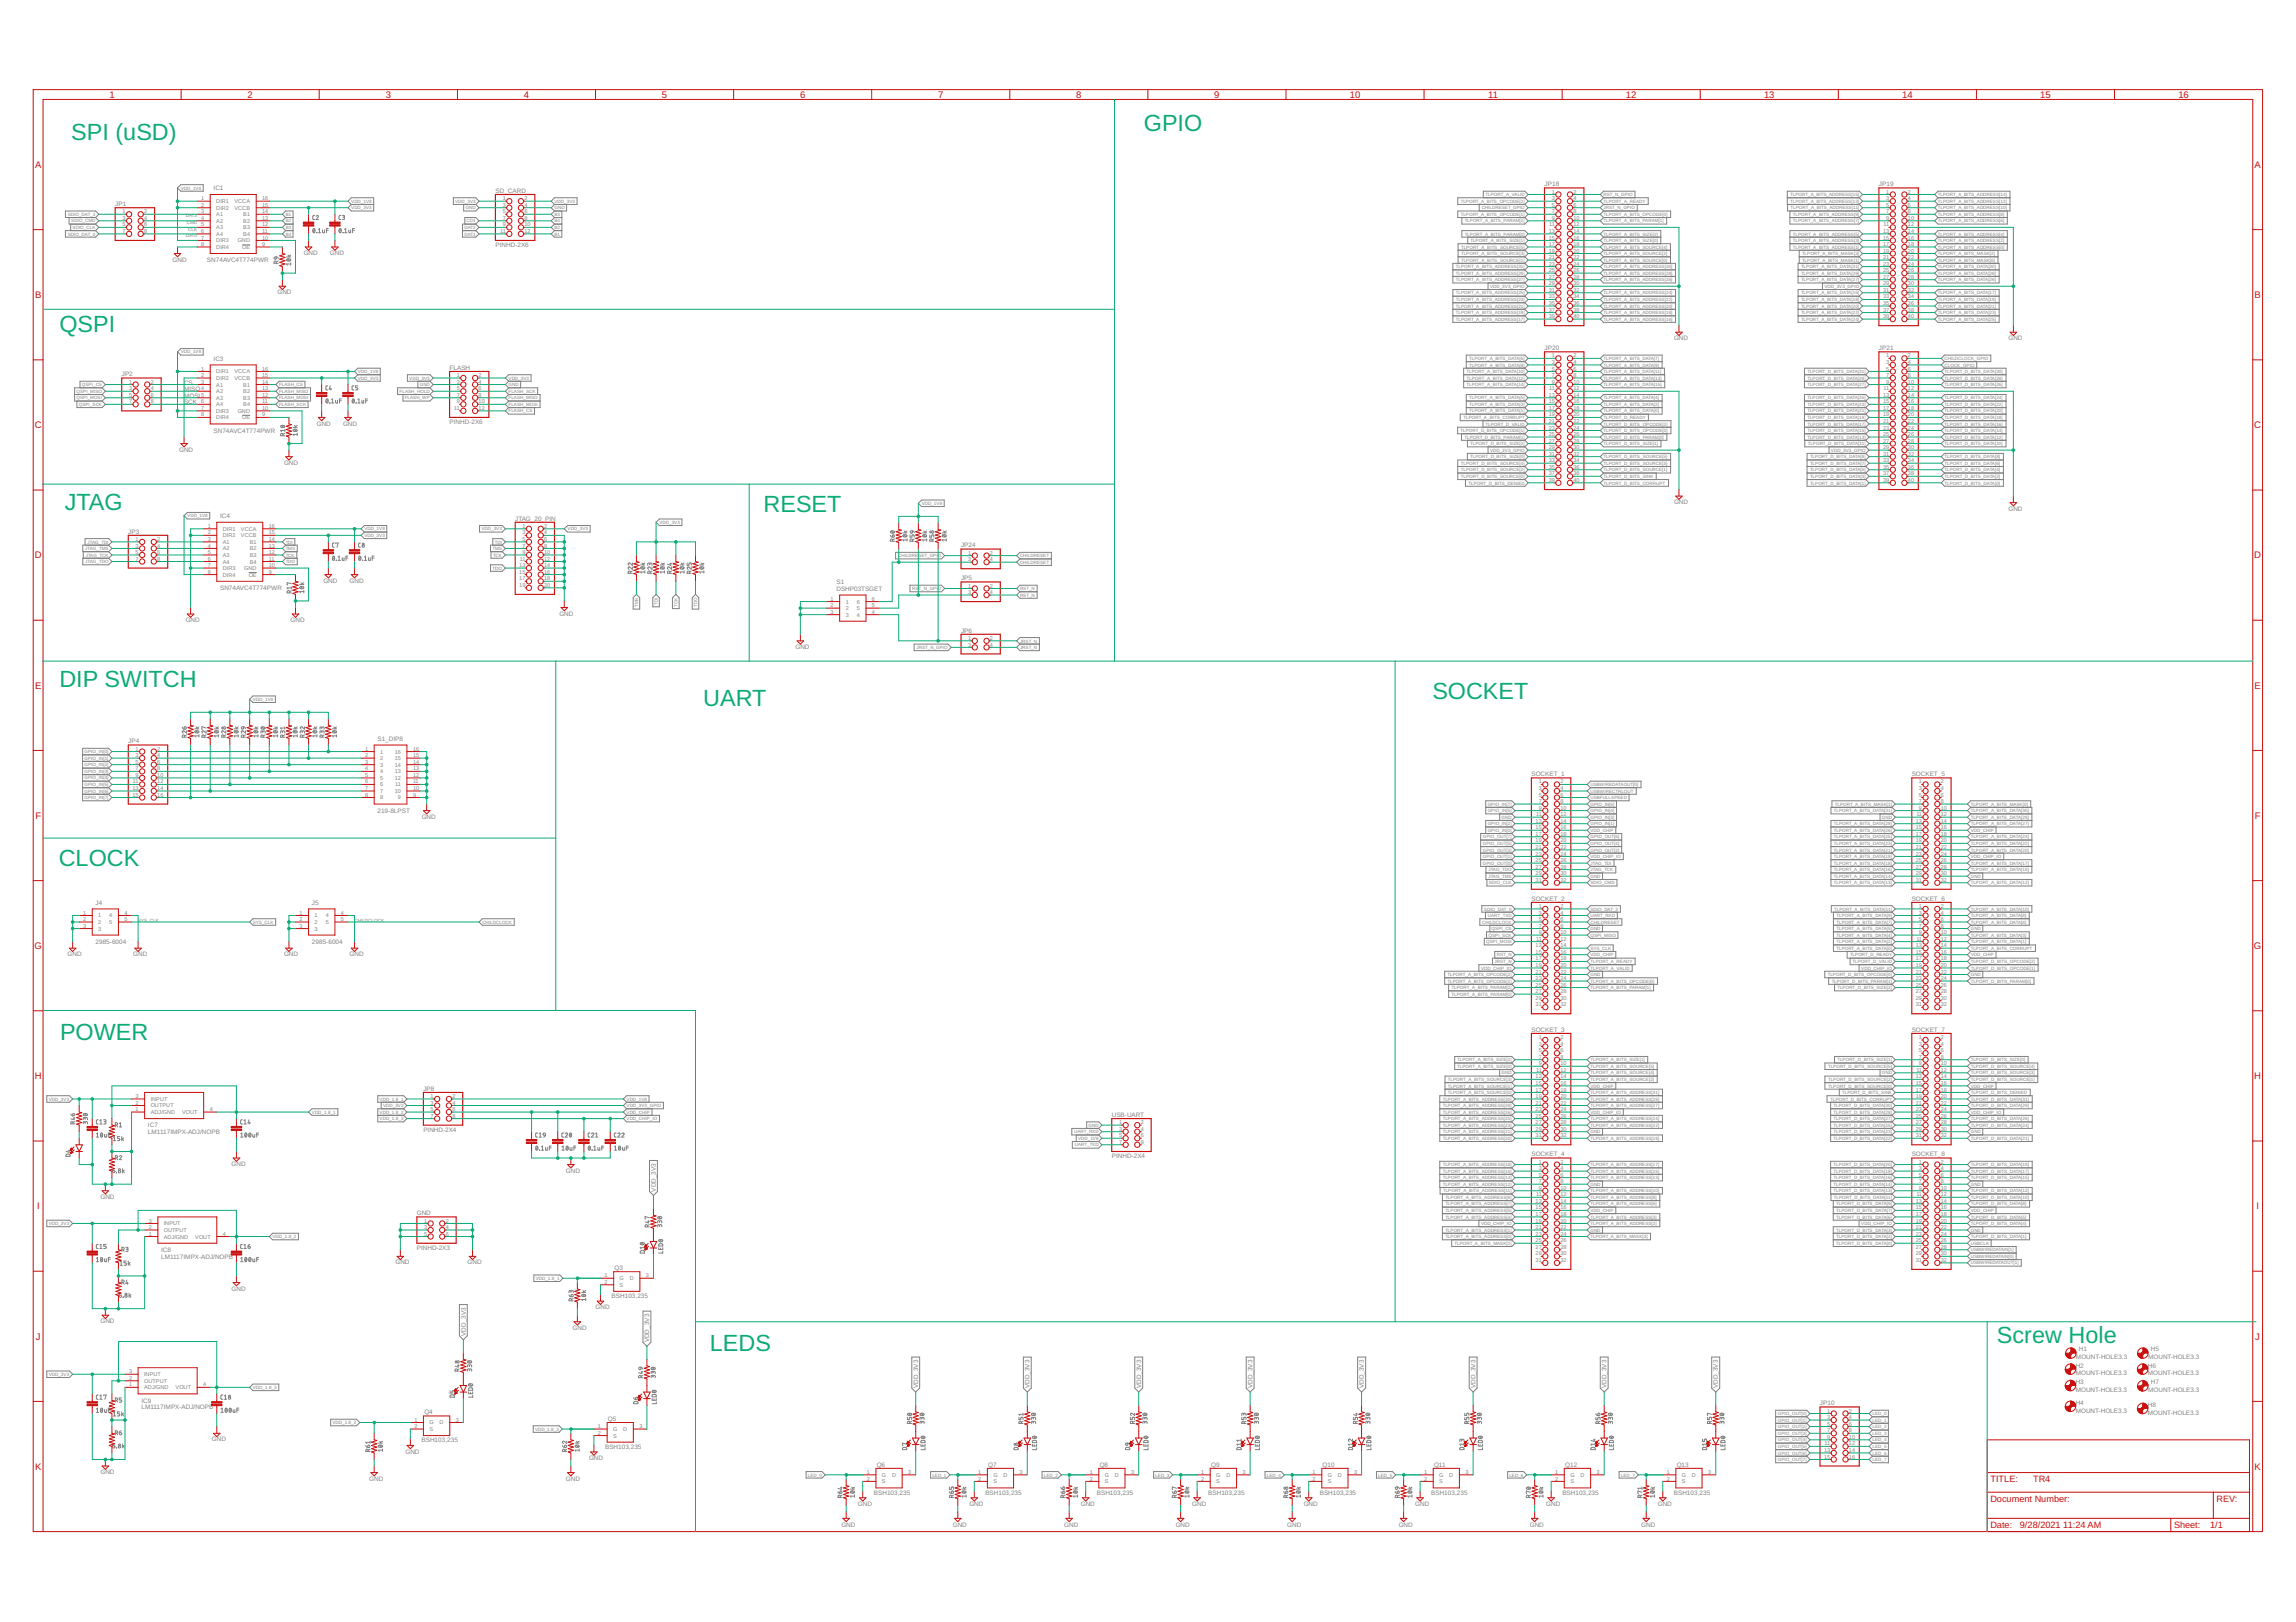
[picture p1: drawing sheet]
<svg xmlns="http://www.w3.org/2000/svg" width="297mm" height="210mm" viewBox="0 0 297 210" stroke-linecap="round" stroke-linejoin="round" font-family="sans-serif">
<defs><g id="words">
<g font-size="3" fill="#0dab76">
<text x="148" y="16.9">GPIO</text>
<text x="9.2" y="18.1">SPI (uSD)</text>
<text x="7.7" y="43">QSPI</text>
<text x="8.4" y="66.1">JTAG</text>
<text x="98.8" y="66.3">RESET</text>
<text x="7.7" y="88.9">DIP SWITCH</text>
<text x="91" y="91.3">UART</text>
<text x="185.3" y="90.4">SOCKET</text>
<text x="7.6" y="112">CLOCK</text>
<text x="7.8" y="134.6">POWER</text>
<text x="258.4" y="173.9">Screw Hole</text>
<text x="91.8" y="174.8">LEDS</text>
</g>
<g font-size="1.2" fill="#c90d0c">
<text x="14.2" y="12.7">1</text>
<text x="32" y="12.7">2</text>
<text x="49.9" y="12.7">3</text>
<text x="67.8" y="12.7">4</text>
<text x="85.6" y="12.7">5</text>
<text x="103.5" y="12.7">6</text>
<text x="121.4" y="12.7">7</text>
<text x="139.2" y="12.7">8</text>
<text x="157.1" y="12.7">9</text>
<text x="174.6" y="12.7">10</text>
<text x="192.5" y="12.7">11</text>
<text x="210.4" y="12.7">12</text>
<text x="228.2" y="12.7">13</text>
<text x="246.1" y="12.7">14</text>
<text x="264" y="12.7">15</text>
<text x="281.8" y="12.7">16</text>
<text x="4.5" y="21.7">A</text>
<text x="291.7" y="21.7">A</text>
<text x="4.5" y="38.6">B</text>
<text x="291.7" y="38.6">B</text>
<text x="4.5" y="55.4">C</text>
<text x="291.6" y="55.4">C</text>
<text x="4.5" y="72.3">D</text>
<text x="291.6" y="72.3">D</text>
<text x="4.5" y="89.1">E</text>
<text x="291.7" y="89.1">E</text>
<text x="4.6" y="106">F</text>
<text x="291.7" y="106">F</text>
<text x="4.5" y="122.8">G</text>
<text x="291.6" y="122.8">G</text>
<text x="4.5" y="139.7">H</text>
<text x="291.6" y="139.7">H</text>
<text x="4.8" y="156.5">I</text>
<text x="291.9" y="156.5">I</text>
<text x="4.6" y="173.3">J</text>
<text x="291.8" y="173.3">J</text>
<text x="4.5" y="190.2">K</text>
<text x="257.5" y="191.8">TITLE:</text>
<text x="263" y="191.8">TR4</text>
<text x="291.7" y="190.2">K</text>
<text x="257.5" y="197.8">Date:</text>
<text x="257.5" y="194.4">Document Number:</text>
<text x="261.3" y="197.8">9/28/2021</text>
<text x="266.9" y="197.8">11:24 AM</text>
<text x="281.3" y="197.8">Sheet:</text>
<text x="285.9" y="197.8">1/1</text>
<text x="286.8" y="194.4">REV:</text>
</g>
<g font-size=".8" fill="#808080">
<text x="14.9" y="26.7">JP1</text>
<text x="27.6" y="24.6">IC1</text>
<text x="64.1" y="25">SD_CARD</text>
<text x="199.8" y="24.1">JP18</text>
<text x="243.1" y="24.1">JP19</text>
<text x="22.3" y="33.9">GND</text>
<text x="26.8" y="34">SN74AVC4T774PWR</text>
<text x="39.3" y="33">GND</text>
<text x="42.7" y="33">GND</text>
<text x="64.1" y="32">PINHD-2X6</text>
<text x="35.9" y="38.1">GND</text>
<text x="27.6" y="46.7">IC3</text>
<text x="58.2" y="47.9">FLASH</text>
<text x="199.8" y="45.3">JP20</text>
<text x="216.6" y="44">GND</text>
<text x="243.1" y="45.3">JP21</text>
<text x="259.8" y="44">GND</text>
<text x="15.8" y="48.7">JP2</text>
<text x="23.8" y="50.6">MISO</text>
<text x="23.8" y="49.8">CS</text>
<text x="23.8" y="51.5">MOSI</text>
<text x="23.8" y="52.3">SCK</text>
<text x="23.2" y="58.5">GND</text>
<text x="27.6" y="56">SN74AVC4T774PWR</text>
<text x="41" y="55.1">GND</text>
<text x="44.4" y="55.1">GND</text>
<text x="58.2" y="54.9">PINHD-2X6</text>
<text x="36.7" y="60.2">GND</text>
<text x="216.6" y="65.3">GND</text>
<text x="16.6" y="69.1">JP3</text>
<text x="28.5" y="67">IC4</text>
<text x="66.6" y="67.4">JTAG_20_PIN</text>
<text x="124.3" y="70.8">JP24</text>
<text x="259.8" y="66.1">GND</text>
<text x="28.5" y="76.4">SN74AVC4T774PWR</text>
<text x="41.8" y="75.4">GND</text>
<text x="45.2" y="75.4">GND</text>
<text x="108.2" y="76.4">DSHP03TSGET</text>
<text x="108.2" y="75.6">S1</text>
<text x="124.3" y="75.1">JP5</text>
<text x="24" y="80.5">GND</text>
<text x="37.6" y="80.5">GND</text>
<text x="72.4" y="79.7">GND</text>
<text x="102.9" y="84">GND</text>
<text x="124.3" y="81.9">JP6</text>
<text x="48.8" y="95.9">S1_DIP8</text>
<text x="16.6" y="96.2">JP4</text>
<text x="198.1" y="100.4">SOCKET_1</text>
<text x="247.3" y="100.4">SOCKET_5</text>
<text x="48.8" y="105.2">219-8LPST</text>
<text x="54.6" y="106">GND</text>
<text x="12.4" y="117.1">J4</text>
<text x="40.4" y="117.1">J5</text>
<text x="198.1" y="116.6">SOCKET_2</text>
<text x="247.3" y="116.6">SOCKET_6</text>
<text x="8.8" y="123.8">GND</text>
<text x="12.4" y="122.2">2985-6004</text>
<text x="17.2" y="123.8">GND</text>
<text x="36.7" y="123.8">GND</text>
<text x="40.4" y="122.2">2985-6004</text>
<text x="45.2" y="123.8">GND</text>
<text x="198.1" y="133.5">SOCKET_3</text>
<text x="247.3" y="133.5">SOCKET_7</text>
<text x="54.8" y="141.2">JP8</text>
<text x="19.1" y="146.8">LM1117IMPX-ADJ/NOPB</text>
<text x="19.1" y="145.9">IC7</text>
<text x="54.8" y="146.5">PINHD-2X4</text>
<text x="143.8" y="149.9">PINHD-2X4</text>
<text x="143.8" y="144.6">USB-UART</text>
<text x="198.1" y="149.6">SOCKET_4</text>
<text x="247.3" y="149.6">SOCKET_8</text>
<text x="13" y="155.2">GND</text>
<text x="30" y="150.9">GND</text>
<text x="73.2" y="151.8">GND</text>
<text x="84.8" y="154.2" transform="rotate(-90 84.8 154.2)">VDD_3V3</text>
<text x="53.9" y="161.7">PINHD-2X3</text>
<text x="53.9" y="157.3">GND</text>
<text x="20.8" y="162.9">LM1117IMPX-ADJ/NOPB</text>
<text x="20.8" y="162">IC8</text>
<text x="30" y="167">GND</text>
<text x="51.2" y="163.6">GND</text>
<text x="60.5" y="163.6">GND</text>
<text x="79.1" y="168">BSH103,235</text>
<text x="79.5" y="164.3">Q3</text>
<text x="13" y="171.3">GND</text>
<text x="60.2" y="172.9" transform="rotate(-90 60.2 172.9)">VDD_3V3</text>
<text x="74.1" y="172.1">GND</text>
<text x="77.1" y="169.4">GND</text>
<text x="84" y="173.7" transform="rotate(-90 84 173.7)">VDD_3V3</text>
<text x="118.8" y="179.6" transform="rotate(-90 118.8 179.6)">VDD_3V3</text>
<text x="133.2" y="179.6" transform="rotate(-90 133.2 179.6)">VDD_3V3</text>
<text x="147.6" y="179.6" transform="rotate(-90 147.6 179.6)">VDD_3V3</text>
<text x="162" y="179.6" transform="rotate(-90 162 179.6)">VDD_3V3</text>
<text x="176.5" y="179.6" transform="rotate(-90 176.5 179.6)">VDD_3V3</text>
<text x="190.9" y="179.6" transform="rotate(-90 190.9 179.6)">VDD_3V3</text>
<text x="207.8" y="179.6" transform="rotate(-90 207.8 179.6)">VDD_3V3</text>
<text x="222.3" y="179.6" transform="rotate(-90 222.3 179.6)">VDD_3V3</text>
<text x="268.5" y="178">MOUNT-HOLE3.3</text>
<text x="268.5" y="177">H2</text>
<text x="268.5" y="179.1">H3</text>
<text x="268.6" y="175.9">MOUNT-HOLE3.3</text>
<text x="268.9" y="174.9">H1</text>
<text x="277.9" y="178">MOUNT-HOLE3.3</text>
<text x="277.9" y="177">H6</text>
<text x="277.9" y="175.9">MOUNT-HOLE3.3</text>
<text x="278.3" y="174.9">H5</text>
<text x="278.3" y="179.1">H7</text>
<text x="18.3" y="182.4">LM1117IMPX-ADJ/NOPB</text>
<text x="18.3" y="181.5">IC9</text>
<text x="54.9" y="183">Q4</text>
<text x="78.6" y="183.8">Q5</text>
<text x="235.4" y="181.9">JP10</text>
<text x="268.5" y="180.1">MOUNT-HOLE3.3</text>
<text x="268.5" y="182.8">MOUNT-HOLE3.3</text>
<text x="268.5" y="181.8">H4</text>
<text x="277.9" y="183.1">MOUNT-HOLE3.3</text>
<text x="277.9" y="182.1">H8</text>
<text x="277.9" y="180.2">MOUNT-HOLE3.3</text>
<text x="13" y="190.8">GND</text>
<text x="27.4" y="186.5">GND</text>
<text x="47.8" y="191.6">GND</text>
<text x="52.5" y="188.1">GND</text>
<text x="54.5" y="186.7">BSH103,235</text>
<text x="73.2" y="191.6">GND</text>
<text x="76.2" y="189">GND</text>
<text x="78.3" y="187.5">BSH103,235</text>
<text x="113.4" y="189.8">Q6</text>
<text x="127.8" y="189.8">Q7</text>
<text x="142.3" y="189.8">Q8</text>
<text x="156.7" y="189.8">Q9</text>
<text x="171.1" y="189.8">Q10</text>
<text x="185.5" y="189.8">Q11</text>
<text x="202.5" y="189.8">Q12</text>
<text x="216.9" y="189.8">Q13</text>
<text x="108.8" y="197.6">GND</text>
<text x="111" y="194.9">GND</text>
<text x="113.1" y="193.4">BSH103,235</text>
<text x="123.3" y="197.6">GND</text>
<text x="125.4" y="194.9">GND</text>
<text x="127.5" y="193.4">BSH103,235</text>
<text x="137.7" y="197.6">GND</text>
<text x="139.8" y="194.9">GND</text>
<text x="141.9" y="193.4">BSH103,235</text>
<text x="152.1" y="197.6">GND</text>
<text x="154.2" y="194.9">GND</text>
<text x="156.3" y="193.4">BSH103,235</text>
<text x="166.5" y="197.6">GND</text>
<text x="168.7" y="194.9">GND</text>
<text x="170.7" y="193.4">BSH103,235</text>
<text x="180.9" y="197.6">GND</text>
<text x="183.1" y="194.9">GND</text>
<text x="185.2" y="193.4">BSH103,235</text>
<text x="197.9" y="197.6">GND</text>
<text x="200.1" y="194.9">GND</text>
<text x="202.1" y="193.4">BSH103,235</text>
<text x="212.3" y="197.6">GND</text>
<text x="214.5" y="194.9">GND</text>
<text x="216.5" y="193.4">BSH103,235</text>
</g>
<g font-size=".7" fill="#808080">
<text x="15.8" y="27.6">1</text>
<text x="15.8" y="28.5">3</text>
<text x="15.8" y="29.3">5</text>
<text x="18.7" y="27.6">2</text>
<text x="18.7" y="28.5">4</text>
<text x="18.7" y="29.3">6</text>
<text x="26" y="25.9">1</text>
<text x="26" y="26.8">2</text>
<text x="26" y="27.6">3</text>
<text x="26" y="28.5">4</text>
<text x="26" y="29.3">5</text>
<text x="28" y="26.3">DIR1</text>
<text x="28" y="27.1">DIR2</text>
<text x="28" y="28">A1</text>
<text x="28" y="28.8">A2</text>
<text x="28" y="29.7">A3</text>
<text x="30.3" y="26.3">VCCA</text>
<text x="30.3" y="27.1">VCCB</text>
<text x="31.5" y="28">B1</text>
<text x="31.5" y="28.8">B2</text>
<text x="31.5" y="29.7">B3</text>
<text x="33.9" y="25.9">16</text>
<text x="33.9" y="26.8">15</text>
<text x="33.9" y="27.6">14</text>
<text x="33.9" y="28.5">13</text>
<text x="33.9" y="29.3">12</text>
<text x="65" y="25.9">1</text>
<text x="65" y="26.8">3</text>
<text x="65" y="27.6">5</text>
<text x="65" y="28.5">7</text>
<text x="65" y="29.3">9</text>
<text x="67.9" y="25.9">2</text>
<text x="67.9" y="26.8">4</text>
<text x="67.9" y="27.6">6</text>
<text x="67.9" y="28.5">8</text>
<text x="67.9" y="29.3">10</text>
<text x="200.4" y="29.3">11</text>
<text x="200.8" y="25.1">1</text>
<text x="200.8" y="25.9">3</text>
<text x="200.8" y="26.8">5</text>
<text x="200.8" y="27.6">7</text>
<text x="200.8" y="28.5">9</text>
<text x="203.6" y="25.1">2</text>
<text x="203.6" y="25.9">4</text>
<text x="203.6" y="26.8">6</text>
<text x="203.6" y="27.6">8</text>
<text x="203.6" y="28.5">10</text>
<text x="203.6" y="29.3">12</text>
<text x="243.7" y="29.3">11</text>
<text x="244" y="25.1">1</text>
<text x="244" y="25.9">3</text>
<text x="244" y="26.8">5</text>
<text x="244" y="27.6">7</text>
<text x="244" y="28.5">9</text>
<text x="246.8" y="25.1">2</text>
<text x="246.8" y="25.9">4</text>
<text x="246.8" y="26.8">6</text>
<text x="246.8" y="27.6">8</text>
<text x="246.8" y="28.5">10</text>
<text x="246.8" y="29.3">12</text>
<text x="15.8" y="30.1">7</text>
<text x="18.7" y="30.1">8</text>
<text x="26" y="30.1">6</text>
<text x="26" y="31">7</text>
<text x="26" y="31.8">8</text>
<text x="28" y="30.5">A4</text>
<text x="28" y="31.4">DIR3</text>
<text x="28" y="32.2">DIR4</text>
<text x="30.8" y="31.4">GND</text>
<text x="31.3" y="32.2">OE</text>
<text x="31.5" y="30.5">B4</text>
<text x="33.9" y="30.1">11</text>
<text x="33.9" y="31">10</text>
<text x="33.9" y="31.8">9</text>
<text x="64.7" y="30.1">11</text>
<text x="67.9" y="30.1">12</text>
<text x="200.4" y="30.1">13</text>
<text x="200.4" y="31">15</text>
<text x="200.4" y="31.8">17</text>
<text x="200.4" y="32.7">19</text>
<text x="200.4" y="33.5">21</text>
<text x="200.4" y="34.4">23</text>
<text x="200.4" y="35.2">25</text>
<text x="203.6" y="30.1">14</text>
<text x="203.6" y="31">16</text>
<text x="203.6" y="31.8">18</text>
<text x="203.6" y="32.7">20</text>
<text x="203.6" y="33.5">22</text>
<text x="203.6" y="34.4">24</text>
<text x="203.6" y="35.2">26</text>
<text x="243.6" y="30.1">13</text>
<text x="243.6" y="31">15</text>
<text x="243.6" y="31.8">17</text>
<text x="243.6" y="32.7">19</text>
<text x="243.6" y="33.5">21</text>
<text x="243.6" y="34.4">23</text>
<text x="243.6" y="35.2">25</text>
<text x="246.8" y="30.1">14</text>
<text x="246.8" y="31">16</text>
<text x="246.8" y="31.8">18</text>
<text x="246.8" y="32.7">20</text>
<text x="246.8" y="33.5">22</text>
<text x="246.8" y="34.4">24</text>
<text x="246.8" y="35.2">26</text>
<text x="200.4" y="36.1">27</text>
<text x="200.4" y="36.9">29</text>
<text x="200.4" y="37.8">31</text>
<text x="200.4" y="38.6">33</text>
<text x="200.4" y="39.5">35</text>
<text x="200.4" y="40.3">37</text>
<text x="200.4" y="41.2">39</text>
<text x="203.6" y="36.1">28</text>
<text x="203.6" y="36.9">30</text>
<text x="203.6" y="37.8">32</text>
<text x="203.6" y="38.6">34</text>
<text x="203.6" y="39.5">36</text>
<text x="203.6" y="40.3">38</text>
<text x="203.6" y="41.2">40</text>
<text x="243.6" y="36.1">27</text>
<text x="243.6" y="36.9">29</text>
<text x="243.6" y="37.8">31</text>
<text x="243.6" y="38.6">33</text>
<text x="243.6" y="39.5">35</text>
<text x="243.6" y="40.3">37</text>
<text x="243.6" y="41.2">39</text>
<text x="246.8" y="36.1">28</text>
<text x="246.8" y="36.9">30</text>
<text x="246.8" y="37.8">32</text>
<text x="246.8" y="38.6">34</text>
<text x="246.8" y="39.5">36</text>
<text x="246.8" y="40.3">38</text>
<text x="246.8" y="41.2">40</text>
<text x="26" y="48">1</text>
<text x="33.9" y="48">16</text>
<text x="200.8" y="46.3">1</text>
<text x="200.8" y="47.1">3</text>
<text x="200.8" y="48">5</text>
<text x="203.6" y="46.3">2</text>
<text x="203.6" y="47.1">4</text>
<text x="203.6" y="48">6</text>
<text x="244" y="46.3">1</text>
<text x="244" y="47.1">3</text>
<text x="244" y="48">5</text>
<text x="246.8" y="46.3">2</text>
<text x="246.8" y="47.1">4</text>
<text x="246.8" y="48">6</text>
<text x="16.7" y="49.7">1</text>
<text x="16.7" y="50.5">3</text>
<text x="16.7" y="51.3">5</text>
<text x="16.7" y="52.2">7</text>
<text x="19.5" y="49.7">2</text>
<text x="19.5" y="50.5">4</text>
<text x="19.5" y="51.3">6</text>
<text x="19.5" y="52.2">8</text>
<text x="26" y="48.8">2</text>
<text x="26" y="49.7">3</text>
<text x="26" y="50.5">4</text>
<text x="26" y="51.3">5</text>
<text x="26" y="52.2">6</text>
<text x="26" y="53">7</text>
<text x="26" y="53.9">8</text>
<text x="28" y="48.3">DIR1</text>
<text x="28" y="49.2">DIR2</text>
<text x="28" y="50">A1</text>
<text x="28" y="50.9">A2</text>
<text x="28" y="51.7">A3</text>
<text x="28" y="52.6">A4</text>
<text x="28" y="53.4">DIR3</text>
<text x="30.3" y="48.3">VCCA</text>
<text x="30.3" y="49.2">VCCB</text>
<text x="30.8" y="53.4">GND</text>
<text x="31.5" y="50">B1</text>
<text x="31.5" y="50.9">B2</text>
<text x="31.5" y="51.7">B3</text>
<text x="31.5" y="52.6">B4</text>
<text x="33.9" y="48.8">15</text>
<text x="33.9" y="49.7">14</text>
<text x="33.9" y="50.5">13</text>
<text x="33.9" y="51.3">12</text>
<text x="33.9" y="52.2">11</text>
<text x="33.9" y="53">10</text>
<text x="33.9" y="53.9">9</text>
<text x="58.8" y="53">11</text>
<text x="59.1" y="48.8">1</text>
<text x="59.1" y="49.7">3</text>
<text x="59.1" y="50.5">5</text>
<text x="59.1" y="51.3">7</text>
<text x="59.1" y="52.2">9</text>
<text x="61.9" y="48.8">2</text>
<text x="61.9" y="49.7">4</text>
<text x="61.9" y="50.5">6</text>
<text x="61.9" y="51.3">8</text>
<text x="61.9" y="52.2">10</text>
<text x="61.9" y="53">12</text>
<text x="200.4" y="51.3">13</text>
<text x="200.4" y="52.2">15</text>
<text x="200.4" y="53">17</text>
<text x="200.4" y="53.9">19</text>
<text x="200.4" y="50.5">11</text>
<text x="200.8" y="48.8">7</text>
<text x="200.8" y="49.7">9</text>
<text x="203.6" y="48.8">8</text>
<text x="203.6" y="49.7">10</text>
<text x="203.6" y="50.5">12</text>
<text x="203.6" y="51.3">14</text>
<text x="203.6" y="52.2">16</text>
<text x="203.6" y="53">18</text>
<text x="203.6" y="53.9">20</text>
<text x="243.6" y="51.3">13</text>
<text x="243.6" y="52.2">15</text>
<text x="243.6" y="53">17</text>
<text x="243.6" y="53.9">19</text>
<text x="243.7" y="50.5">11</text>
<text x="244" y="48.8">7</text>
<text x="244" y="49.7">9</text>
<text x="246.8" y="48.8">8</text>
<text x="246.8" y="49.7">10</text>
<text x="246.8" y="50.5">12</text>
<text x="246.8" y="51.3">14</text>
<text x="246.8" y="52.2">16</text>
<text x="246.8" y="53">18</text>
<text x="246.8" y="53.9">20</text>
<text x="28" y="54.3">DIR4</text>
<text x="31.3" y="54.3">OE</text>
<text x="200.4" y="54.7">21</text>
<text x="200.4" y="55.6">23</text>
<text x="200.4" y="56.4">25</text>
<text x="200.4" y="57.3">27</text>
<text x="200.4" y="58.1">29</text>
<text x="200.4" y="59">31</text>
<text x="200.4" y="59.8">33</text>
<text x="203.6" y="54.7">22</text>
<text x="203.6" y="55.6">24</text>
<text x="203.6" y="56.4">26</text>
<text x="203.6" y="57.3">28</text>
<text x="203.6" y="58.1">30</text>
<text x="203.6" y="59">32</text>
<text x="203.6" y="59.8">34</text>
<text x="243.6" y="54.7">21</text>
<text x="243.6" y="55.6">23</text>
<text x="243.6" y="56.4">25</text>
<text x="243.6" y="57.3">27</text>
<text x="243.6" y="58.1">29</text>
<text x="243.6" y="59">31</text>
<text x="243.6" y="59.8">33</text>
<text x="246.8" y="54.7">22</text>
<text x="246.8" y="55.6">24</text>
<text x="246.8" y="56.4">26</text>
<text x="246.8" y="57.3">28</text>
<text x="246.8" y="58.1">30</text>
<text x="246.8" y="59">32</text>
<text x="246.8" y="59.8">34</text>
<text x="200.4" y="60.7">35</text>
<text x="200.4" y="61.5">37</text>
<text x="200.4" y="62.4">39</text>
<text x="203.6" y="60.7">36</text>
<text x="203.6" y="61.5">38</text>
<text x="203.6" y="62.4">40</text>
<text x="243.6" y="60.7">35</text>
<text x="243.6" y="61.5">37</text>
<text x="243.6" y="62.4">39</text>
<text x="246.8" y="60.7">36</text>
<text x="246.8" y="61.5">38</text>
<text x="246.8" y="62.4">40</text>
<text x="17.5" y="70">1</text>
<text x="17.5" y="70.9">3</text>
<text x="17.5" y="71.7">5</text>
<text x="20.3" y="70">2</text>
<text x="20.3" y="70.9">4</text>
<text x="20.3" y="71.7">6</text>
<text x="26.9" y="68.3">1</text>
<text x="26.9" y="69.2">2</text>
<text x="26.9" y="70">3</text>
<text x="26.9" y="70.9">4</text>
<text x="26.9" y="71.7">5</text>
<text x="28.8" y="68.7">DIR1</text>
<text x="28.8" y="69.5">DIR2</text>
<text x="28.8" y="70.4">A1</text>
<text x="28.8" y="71.2">A2</text>
<text x="31.2" y="68.7">VCCA</text>
<text x="31.2" y="69.5">VCCB</text>
<text x="32.3" y="70.4">B1</text>
<text x="32.3" y="71.2">B2</text>
<text x="34.8" y="68.3">16</text>
<text x="34.8" y="69.2">15</text>
<text x="34.8" y="70">14</text>
<text x="34.8" y="70.9">13</text>
<text x="34.8" y="71.7">12</text>
<text x="67.6" y="68.3">1</text>
<text x="67.6" y="69.2">3</text>
<text x="67.6" y="70">5</text>
<text x="67.6" y="70.9">7</text>
<text x="67.6" y="71.7">9</text>
<text x="70.4" y="68.3">2</text>
<text x="70.4" y="69.2">4</text>
<text x="70.4" y="70">6</text>
<text x="70.4" y="70.9">8</text>
<text x="70.4" y="71.7">10</text>
<text x="125.3" y="71.8">1</text>
<text x="128.1" y="71.8">2</text>
<text x="17.5" y="72.6">7</text>
<text x="20.3" y="72.6">8</text>
<text x="26.9" y="72.6">6</text>
<text x="26.9" y="73.4">7</text>
<text x="26.9" y="74.2">8</text>
<text x="28.8" y="72.1">A3</text>
<text x="28.8" y="72.9">A4</text>
<text x="28.8" y="73.8">DIR3</text>
<text x="28.8" y="74.6">DIR4</text>
<text x="31.6" y="73.8">GND</text>
<text x="32.2" y="74.6">OE</text>
<text x="32.3" y="72.1">B3</text>
<text x="32.3" y="72.9">B4</text>
<text x="34.8" y="72.6">11</text>
<text x="34.8" y="73.4">10</text>
<text x="34.8" y="74.2">9</text>
<text x="67.2" y="73.4">13</text>
<text x="67.2" y="74.2">15</text>
<text x="67.2" y="75.1">17</text>
<text x="67.2" y="75.9">19</text>
<text x="67.2" y="72.6">11</text>
<text x="70.4" y="72.6">12</text>
<text x="70.4" y="73.4">14</text>
<text x="70.4" y="74.2">16</text>
<text x="70.4" y="75.1">18</text>
<text x="70.4" y="75.9">20</text>
<text x="107.5" y="77.7">1</text>
<text x="112.8" y="77.7">6</text>
<text x="125.3" y="76">1</text>
<text x="125.3" y="76.9">3</text>
<text x="125.3" y="72.6">3</text>
<text x="128.1" y="76">2</text>
<text x="128.1" y="76.9">4</text>
<text x="128.1" y="72.6">4</text>
<text x="107.5" y="78.6">2</text>
<text x="107.5" y="79.4">3</text>
<text x="109.4" y="78.1">1</text>
<text x="109.4" y="78.9">2</text>
<text x="109.4" y="79.8">3</text>
<text x="110.8" y="78.1">6</text>
<text x="110.8" y="78.9">5</text>
<text x="110.8" y="79.8">4</text>
<text x="112.8" y="78.6">5</text>
<text x="112.8" y="79.4">4</text>
<text x="125.3" y="82.8">1</text>
<text x="125.3" y="83.7">3</text>
<text x="128.1" y="82.8">2</text>
<text x="128.1" y="83.7">4</text>
<text x="17.2" y="101.4">11</text>
<text x="17.5" y="97.1">1</text>
<text x="17.5" y="98">3</text>
<text x="17.5" y="98.8">5</text>
<text x="17.5" y="99.7">7</text>
<text x="17.5" y="100.5">9</text>
<text x="20.3" y="97.1">2</text>
<text x="20.3" y="98">4</text>
<text x="20.3" y="98.8">6</text>
<text x="20.3" y="99.7">8</text>
<text x="20.3" y="100.5">10</text>
<text x="20.3" y="101.4">12</text>
<text x="47.2" y="97.1">1</text>
<text x="47.2" y="98">2</text>
<text x="47.2" y="98.8">3</text>
<text x="47.2" y="99.7">4</text>
<text x="47.2" y="100.5">5</text>
<text x="47.2" y="101.4">6</text>
<text x="49.2" y="97.5">1</text>
<text x="49.2" y="98.4">2</text>
<text x="49.2" y="99.2">3</text>
<text x="49.2" y="100.1">4</text>
<text x="49.2" y="100.9">5</text>
<text x="49.2" y="101.8">6</text>
<text x="51.1" y="100.9">12</text>
<text x="51.1" y="100.1">13</text>
<text x="51.1" y="99.2">14</text>
<text x="51.1" y="98.4">15</text>
<text x="51.1" y="97.5">16</text>
<text x="51.1" y="101.8">11</text>
<text x="53.4" y="101.4">11</text>
<text x="53.4" y="100.5">12</text>
<text x="53.4" y="99.7">13</text>
<text x="53.4" y="98.8">14</text>
<text x="53.4" y="98">15</text>
<text x="53.4" y="97.1">16</text>
<text x="199.1" y="101.4">1</text>
<text x="201.9" y="101.4">2</text>
<text x="248.3" y="101.4">1</text>
<text x="251.1" y="101.4">2</text>
<text x="17.1" y="102.2">13</text>
<text x="17.1" y="103.1">15</text>
<text x="20.3" y="102.2">14</text>
<text x="20.3" y="103.1">16</text>
<text x="47.2" y="102.2">7</text>
<text x="47.2" y="103.1">8</text>
<text x="49.2" y="102.6">7</text>
<text x="49.2" y="103.5">8</text>
<text x="51.1" y="102.6">10</text>
<text x="51.5" y="103.5">9</text>
<text x="53.4" y="103.1">9</text>
<text x="53.4" y="102.2">10</text>
<text x="198.7" y="106.5">13</text>
<text x="198.7" y="107.3">15</text>
<text x="198.7" y="105.6">11</text>
<text x="199.1" y="102.2">3</text>
<text x="199.1" y="103.1">5</text>
<text x="199.1" y="103.9">7</text>
<text x="199.1" y="104.8">9</text>
<text x="201.9" y="102.2">4</text>
<text x="201.9" y="103.1">6</text>
<text x="201.9" y="103.9">8</text>
<text x="201.9" y="104.8">10</text>
<text x="201.9" y="105.6">12</text>
<text x="201.9" y="106.5">14</text>
<text x="201.9" y="107.3">16</text>
<text x="247.9" y="106.5">13</text>
<text x="247.9" y="107.3">15</text>
<text x="247.9" y="105.6">11</text>
<text x="248.3" y="102.2">3</text>
<text x="248.3" y="103.1">5</text>
<text x="248.3" y="103.9">7</text>
<text x="248.3" y="104.8">9</text>
<text x="251.1" y="102.2">4</text>
<text x="251.1" y="103.1">6</text>
<text x="251.1" y="103.9">8</text>
<text x="251.1" y="104.8">10</text>
<text x="251.1" y="105.6">12</text>
<text x="251.1" y="106.5">14</text>
<text x="251.1" y="107.3">16</text>
<text x="198.7" y="108.2">17</text>
<text x="198.7" y="109">19</text>
<text x="198.7" y="109.9">21</text>
<text x="198.7" y="110.7">23</text>
<text x="198.7" y="111.6">25</text>
<text x="198.7" y="112.4">27</text>
<text x="198.7" y="113.3">29</text>
<text x="201.9" y="108.2">18</text>
<text x="201.9" y="109">20</text>
<text x="201.9" y="109.9">22</text>
<text x="201.9" y="110.7">24</text>
<text x="201.9" y="111.6">26</text>
<text x="201.9" y="112.4">28</text>
<text x="201.9" y="113.3">30</text>
<text x="247.9" y="108.2">17</text>
<text x="247.9" y="109">19</text>
<text x="247.9" y="109.9">21</text>
<text x="247.9" y="110.7">23</text>
<text x="247.9" y="111.6">25</text>
<text x="247.9" y="112.4">27</text>
<text x="247.9" y="113.3">29</text>
<text x="251.1" y="108.2">18</text>
<text x="251.1" y="109">20</text>
<text x="251.1" y="109.9">22</text>
<text x="251.1" y="110.7">24</text>
<text x="251.1" y="111.6">26</text>
<text x="251.1" y="112.4">28</text>
<text x="251.1" y="113.3">30</text>
<text x="10.8" y="118.4">1</text>
<text x="10.8" y="119.2">2</text>
<text x="12.7" y="118.7">1</text>
<text x="12.7" y="119.6">2</text>
<text x="14.1" y="118.7">4</text>
<text x="14.1" y="119.6">5</text>
<text x="16.1" y="118.4">4</text>
<text x="16.1" y="119.2">5</text>
<text x="38.7" y="118.4">1</text>
<text x="38.7" y="119.2">2</text>
<text x="40.7" y="118.7">1</text>
<text x="40.7" y="119.6">2</text>
<text x="42.1" y="118.7">4</text>
<text x="42.1" y="119.6">5</text>
<text x="44.1" y="118.4">4</text>
<text x="44.1" y="119.2">5</text>
<text x="198.7" y="114.1">31</text>
<text x="199.1" y="117.5">1</text>
<text x="199.1" y="118.4">3</text>
<text x="199.1" y="119.2">5</text>
<text x="201.9" y="114.1">32</text>
<text x="201.9" y="117.5">2</text>
<text x="201.9" y="118.4">4</text>
<text x="201.9" y="119.2">6</text>
<text x="247.9" y="114.1">31</text>
<text x="248.3" y="117.5">1</text>
<text x="248.3" y="118.4">3</text>
<text x="248.3" y="119.2">5</text>
<text x="251.1" y="114.1">32</text>
<text x="251.1" y="117.5">2</text>
<text x="251.1" y="118.4">4</text>
<text x="251.1" y="119.2">6</text>
<text x="10.8" y="120">3</text>
<text x="12.7" y="120.4">3</text>
<text x="38.7" y="120">3</text>
<text x="40.7" y="120.4">3</text>
<text x="198.7" y="122.6">13</text>
<text x="198.7" y="123.4">15</text>
<text x="198.7" y="124.3">17</text>
<text x="198.7" y="125.1">19</text>
<text x="198.7" y="126">21</text>
<text x="198.7" y="121.7">11</text>
<text x="199.1" y="120">7</text>
<text x="199.1" y="120.9">9</text>
<text x="201.9" y="120">8</text>
<text x="201.9" y="120.9">10</text>
<text x="201.9" y="121.7">12</text>
<text x="201.9" y="122.6">14</text>
<text x="201.9" y="123.4">16</text>
<text x="201.9" y="124.3">18</text>
<text x="201.9" y="125.1">20</text>
<text x="201.9" y="126">22</text>
<text x="247.9" y="122.6">13</text>
<text x="247.9" y="123.4">15</text>
<text x="247.9" y="124.3">17</text>
<text x="247.9" y="125.1">19</text>
<text x="247.9" y="126">21</text>
<text x="247.9" y="121.7">11</text>
<text x="248.3" y="120">7</text>
<text x="248.3" y="120.9">9</text>
<text x="251.1" y="120">8</text>
<text x="251.1" y="120.9">10</text>
<text x="251.1" y="121.7">12</text>
<text x="251.1" y="122.6">14</text>
<text x="251.1" y="123.4">16</text>
<text x="251.1" y="124.3">18</text>
<text x="251.1" y="125.1">20</text>
<text x="251.1" y="126">22</text>
<text x="198.7" y="126.8">23</text>
<text x="198.7" y="127.7">25</text>
<text x="198.7" y="128.5">27</text>
<text x="198.7" y="129.4">29</text>
<text x="198.7" y="130.2">31</text>
<text x="201.9" y="126.8">24</text>
<text x="201.9" y="127.7">26</text>
<text x="201.9" y="128.5">28</text>
<text x="201.9" y="129.4">30</text>
<text x="201.9" y="130.2">32</text>
<text x="247.9" y="126.8">23</text>
<text x="247.9" y="127.7">25</text>
<text x="247.9" y="128.5">27</text>
<text x="247.9" y="129.4">29</text>
<text x="247.9" y="130.2">31</text>
<text x="251.1" y="126.8">24</text>
<text x="251.1" y="127.7">26</text>
<text x="251.1" y="128.5">28</text>
<text x="251.1" y="129.4">30</text>
<text x="251.1" y="130.2">32</text>
<text x="199.1" y="134.5">1</text>
<text x="199.1" y="135.3">3</text>
<text x="199.1" y="136.2">5</text>
<text x="199.1" y="137">7</text>
<text x="199.1" y="137.9">9</text>
<text x="201.9" y="134.5">2</text>
<text x="201.9" y="135.3">4</text>
<text x="201.9" y="136.2">6</text>
<text x="201.9" y="137">8</text>
<text x="201.9" y="137.9">10</text>
<text x="248.3" y="134.5">1</text>
<text x="248.3" y="135.3">3</text>
<text x="248.3" y="136.2">5</text>
<text x="248.3" y="137">7</text>
<text x="248.3" y="137.9">9</text>
<text x="251.1" y="134.5">2</text>
<text x="251.1" y="135.3">4</text>
<text x="251.1" y="136.2">6</text>
<text x="251.1" y="137">8</text>
<text x="251.1" y="137.9">10</text>
<text x="17.5" y="143.8">1</text>
<text x="17.5" y="142.9">2</text>
<text x="17.5" y="142.1">3</text>
<text x="19.5" y="143.3">OUTPUT</text>
<text x="19.5" y="142.5">INPUT</text>
<text x="27.1" y="143.8">4</text>
<text x="55.7" y="142.1">1</text>
<text x="55.7" y="142.9">3</text>
<text x="55.7" y="143.8">5</text>
<text x="58.5" y="142.1">2</text>
<text x="58.5" y="142.9">4</text>
<text x="58.5" y="143.8">6</text>
<text x="198.7" y="139.6">13</text>
<text x="198.7" y="140.4">15</text>
<text x="198.7" y="141.3">17</text>
<text x="198.7" y="142.1">19</text>
<text x="198.7" y="142.9">21</text>
<text x="198.7" y="143.8">23</text>
<text x="198.7" y="138.7">11</text>
<text x="201.9" y="138.7">12</text>
<text x="201.9" y="139.6">14</text>
<text x="201.9" y="140.4">16</text>
<text x="201.9" y="141.3">18</text>
<text x="201.9" y="142.1">20</text>
<text x="201.9" y="142.9">22</text>
<text x="201.9" y="143.8">24</text>
<text x="247.9" y="139.6">13</text>
<text x="247.9" y="140.4">15</text>
<text x="247.9" y="141.3">17</text>
<text x="247.9" y="142.1">19</text>
<text x="247.9" y="142.9">21</text>
<text x="247.9" y="143.8">23</text>
<text x="247.9" y="138.7">11</text>
<text x="251.1" y="138.7">12</text>
<text x="251.1" y="139.6">14</text>
<text x="251.1" y="140.4">16</text>
<text x="251.1" y="141.3">18</text>
<text x="251.1" y="142.1">20</text>
<text x="251.1" y="142.9">22</text>
<text x="251.1" y="143.8">24</text>
<text x="19.5" y="144.2">ADJ/GND</text>
<text x="23.6" y="144.2">VOUT</text>
<text x="55.7" y="144.6">7</text>
<text x="58.5" y="144.6">8</text>
<text x="144.8" y="145.5">1</text>
<text x="144.8" y="146.3">3</text>
<text x="144.8" y="147.2">5</text>
<text x="144.8" y="148">7</text>
<text x="147.6" y="145.5">2</text>
<text x="147.6" y="146.3">4</text>
<text x="147.6" y="147.2">6</text>
<text x="147.6" y="148">8</text>
<text x="198.7" y="144.6">25</text>
<text x="198.7" y="145.5">27</text>
<text x="198.7" y="146.3">29</text>
<text x="198.7" y="147.2">31</text>
<text x="201.9" y="144.6">26</text>
<text x="201.9" y="145.5">28</text>
<text x="201.9" y="146.3">30</text>
<text x="201.9" y="147.2">32</text>
<text x="247.9" y="144.6">25</text>
<text x="247.9" y="145.5">27</text>
<text x="247.9" y="146.3">29</text>
<text x="247.9" y="147.2">31</text>
<text x="251.1" y="144.6">26</text>
<text x="251.1" y="145.5">28</text>
<text x="251.1" y="146.3">30</text>
<text x="251.1" y="147.2">32</text>
<text x="198.7" y="155.7">13</text>
<text x="198.7" y="154.8">11</text>
<text x="199.1" y="150.6">1</text>
<text x="199.1" y="151.4">3</text>
<text x="199.1" y="152.3">5</text>
<text x="199.1" y="153.1">7</text>
<text x="199.1" y="154">9</text>
<text x="201.9" y="150.6">2</text>
<text x="201.9" y="151.4">4</text>
<text x="201.9" y="152.3">6</text>
<text x="201.9" y="153.1">8</text>
<text x="201.9" y="154">10</text>
<text x="201.9" y="154.8">12</text>
<text x="201.9" y="155.7">14</text>
<text x="247.9" y="155.7">13</text>
<text x="247.9" y="154.8">11</text>
<text x="248.3" y="150.6">1</text>
<text x="248.3" y="151.4">3</text>
<text x="248.3" y="152.3">5</text>
<text x="248.3" y="153.1">7</text>
<text x="248.3" y="154">9</text>
<text x="251.1" y="150.6">2</text>
<text x="251.1" y="151.4">4</text>
<text x="251.1" y="152.3">6</text>
<text x="251.1" y="153.1">8</text>
<text x="251.1" y="154">10</text>
<text x="251.1" y="154.8">12</text>
<text x="251.1" y="155.7">14</text>
<text x="19.2" y="159.9">1</text>
<text x="19.2" y="159.1">2</text>
<text x="19.2" y="158.2">3</text>
<text x="21.2" y="160.3">ADJ/GND</text>
<text x="21.2" y="159.4">OUTPUT</text>
<text x="21.2" y="158.6">INPUT</text>
<text x="25.3" y="160.3">VOUT</text>
<text x="28.8" y="159.9">4</text>
<text x="54.9" y="158.2">1</text>
<text x="54.9" y="159.1">3</text>
<text x="54.9" y="159.9">5</text>
<text x="57.7" y="158.2">2</text>
<text x="57.7" y="159.1">4</text>
<text x="57.7" y="159.9">6</text>
<text x="198.7" y="156.5">15</text>
<text x="198.7" y="157.4">17</text>
<text x="198.7" y="158.2">19</text>
<text x="198.7" y="159.1">21</text>
<text x="198.7" y="159.9">23</text>
<text x="198.7" y="160.8">25</text>
<text x="198.7" y="161.6">27</text>
<text x="201.9" y="156.5">16</text>
<text x="201.9" y="157.4">18</text>
<text x="201.9" y="158.2">20</text>
<text x="201.9" y="159.1">22</text>
<text x="201.9" y="159.9">24</text>
<text x="201.9" y="160.8">26</text>
<text x="201.9" y="161.6">28</text>
<text x="247.9" y="156.5">15</text>
<text x="247.9" y="157.4">17</text>
<text x="247.9" y="158.2">19</text>
<text x="247.9" y="159.1">21</text>
<text x="247.9" y="159.9">23</text>
<text x="247.9" y="160.8">25</text>
<text x="247.9" y="161.6">27</text>
<text x="251.1" y="156.5">16</text>
<text x="251.1" y="157.4">18</text>
<text x="251.1" y="158.2">20</text>
<text x="251.1" y="159.1">22</text>
<text x="251.1" y="159.9">24</text>
<text x="251.1" y="160.8">26</text>
<text x="251.1" y="161.6">28</text>
<text x="78.2" y="165.3">1</text>
<text x="78.2" y="166.1">2</text>
<text x="80.2" y="165.7">G</text>
<text x="80.2" y="166.5">S</text>
<text x="81.5" y="165.7">D</text>
<text x="83.6" y="165.3">3</text>
<text x="198.7" y="162.5">29</text>
<text x="198.7" y="163.3">31</text>
<text x="201.9" y="162.5">30</text>
<text x="201.9" y="163.3">32</text>
<text x="247.9" y="162.5">29</text>
<text x="247.9" y="163.3">31</text>
<text x="251.1" y="162.5">30</text>
<text x="251.1" y="163.3">32</text>
<text x="16.7" y="179.4">1</text>
<text x="16.7" y="178.6">2</text>
<text x="16.7" y="177.7">3</text>
<text x="18.7" y="179.8">ADJ/GND</text>
<text x="18.7" y="178.9">OUTPUT</text>
<text x="18.7" y="178.1">INPUT</text>
<text x="22.7" y="179.8">VOUT</text>
<text x="26.3" y="179.4">4</text>
<text x="53.6" y="184">1</text>
<text x="53.6" y="184.8">2</text>
<text x="55.6" y="184.3">G</text>
<text x="55.6" y="185.2">S</text>
<text x="56.9" y="184.3">D</text>
<text x="59" y="184">3</text>
<text x="77.4" y="184.8">1</text>
<text x="77.4" y="185.7">2</text>
<text x="79.3" y="185.2">G</text>
<text x="80.6" y="185.2">D</text>
<text x="82.7" y="184.8">3</text>
<text x="236.4" y="182.8">1</text>
<text x="236.4" y="183.7">3</text>
<text x="236.4" y="184.5">5</text>
<text x="236.4" y="185.4">7</text>
<text x="239.2" y="182.8">2</text>
<text x="239.2" y="183.7">4</text>
<text x="239.2" y="184.5">6</text>
<text x="239.2" y="185.4">8</text>
<text x="79.3" y="186">S</text>
<text x="112.1" y="190.7">1</text>
<text x="112.1" y="191.6">2</text>
<text x="114.1" y="191.1">G</text>
<text x="114.1" y="192">S</text>
<text x="115.4" y="191.1">D</text>
<text x="117.5" y="190.7">3</text>
<text x="126.6" y="190.7">1</text>
<text x="126.6" y="191.6">2</text>
<text x="128.5" y="191.1">G</text>
<text x="128.5" y="192">S</text>
<text x="129.8" y="191.1">D</text>
<text x="131.9" y="190.7">3</text>
<text x="141" y="190.7">1</text>
<text x="141" y="191.6">2</text>
<text x="142.9" y="191.1">G</text>
<text x="142.9" y="192">S</text>
<text x="144.2" y="191.1">D</text>
<text x="146.3" y="190.7">3</text>
<text x="155.4" y="190.7">1</text>
<text x="155.4" y="191.6">2</text>
<text x="157.4" y="191.1">G</text>
<text x="157.4" y="192">S</text>
<text x="158.7" y="191.1">D</text>
<text x="160.8" y="190.7">3</text>
<text x="169.8" y="190.7">1</text>
<text x="169.8" y="191.6">2</text>
<text x="171.8" y="191.1">G</text>
<text x="171.8" y="192">S</text>
<text x="173.1" y="191.1">D</text>
<text x="175.2" y="190.7">3</text>
<text x="184.2" y="190.7">1</text>
<text x="184.2" y="191.6">2</text>
<text x="186.2" y="191.1">G</text>
<text x="186.2" y="192">S</text>
<text x="187.5" y="191.1">D</text>
<text x="189.6" y="190.7">3</text>
<text x="201.2" y="190.7">1</text>
<text x="201.2" y="191.6">2</text>
<text x="203.2" y="191.1">G</text>
<text x="203.2" y="192">S</text>
<text x="204.5" y="191.1">D</text>
<text x="206.6" y="190.7">3</text>
<text x="215.6" y="190.7">1</text>
<text x="215.6" y="191.6">2</text>
<text x="217.6" y="191.1">G</text>
<text x="217.6" y="192">S</text>
<text x="218.9" y="191.1">D</text>
<text x="221" y="190.7">3</text>
<text x="236" y="187.9">13</text>
<text x="236" y="188.7">15</text>
<text x="236" y="187.1">11</text>
<text x="236.4" y="186.2">9</text>
<text x="239.2" y="186.2">10</text>
<text x="239.2" y="187.1">12</text>
<text x="239.2" y="187.9">14</text>
<text x="239.2" y="188.7">16</text>
</g>
<g font-size=".6" fill="#808080">
<text x="8.8" y="27.9">SDIO_DAT_3</text>
<text x="9.2" y="28.8">SDIO_CMD</text>
<text x="9.4" y="29.6">SDIO_CLK</text>
<text x="23.4" y="24.5">VDD_1V8</text>
<text x="24" y="28.1">DAT3</text>
<text x="24.2" y="29">CMD</text>
<text x="24.3" y="29.8">CLK</text>
<text x="37" y="27.9">B1</text>
<text x="37" y="28.8">B2</text>
<text x="37" y="29.6">B3</text>
<text x="45.4" y="27.1">VDD_3V3</text>
<text x="45.4" y="26.2">VDD_1V8</text>
<text x="58.9" y="26.2">VDD_3V3</text>
<text x="60.1" y="29.6">DAT2</text>
<text x="60.2" y="27.1">GND</text>
<text x="60.4" y="28.8">CD1</text>
<text x="71.7" y="29.6">B2</text>
<text x="71.7" y="27.9">B3</text>
<text x="71.7" y="28.8">B4</text>
<text x="71.7" y="27.1">GND</text>
<text x="71.7" y="26.2">VDD_3V3</text>
<text x="189" y="26.2">TLPORT_A_BITS_OPCODE[2]</text>
<text x="189" y="27.9">TLPORT_A_BITS_OPCODE[1]</text>
<text x="189.5" y="28.8">TLPORT_A_BITS_PARAM[2]</text>
<text x="191.7" y="27.1">CHILDRESET_GPIO</text>
<text x="192.2" y="25.4">TLPORT_A_VALID</text>
<text x="207.5" y="25.4">RST_N_GPIO</text>
<text x="207.5" y="26.2">TLPORT_A_READY</text>
<text x="207.5" y="27.9">TLPORT_A_BITS_OPCODE[0]</text>
<text x="207.5" y="28.8">TLPORT_A_BITS_PARAM[1]</text>
<text x="207.5" y="27.1">JRST_N_GPIO</text>
<text x="231.6" y="25.4">TLPORT_A_BITS_ADDRESS[15]</text>
<text x="231.6" y="26.2">TLPORT_A_BITS_ADDRESS[13]</text>
<text x="231.6" y="27.1">TLPORT_A_BITS_ADDRESS[11]</text>
<text x="231.9" y="27.9">TLPORT_A_BITS_ADDRESS[9]</text>
<text x="231.9" y="28.8">TLPORT_A_BITS_ADDRESS[7]</text>
<text x="250.7" y="25.4">TLPORT_A_BITS_ADDRESS[14]</text>
<text x="250.7" y="26.2">TLPORT_A_BITS_ADDRESS[12]</text>
<text x="250.7" y="27.1">TLPORT_A_BITS_ADDRESS[10]</text>
<text x="250.7" y="27.9">TLPORT_A_BITS_ADDRESS[8]</text>
<text x="250.7" y="28.8">TLPORT_A_BITS_ADDRESS[6]</text>
<text x="8.8" y="30.5">SDIO_DAT_0</text>
<text x="24" y="30.7">DAT0</text>
<text x="37" y="30.5">B4</text>
<text x="60.1" y="30.5">DAT1</text>
<text x="71.7" y="30.5">B1</text>
<text x="188.3" y="34.7">TLPORT_A_BITS_ADDRESS[31]</text>
<text x="188.3" y="35.6">TLPORT_A_BITS_ADDRESS[29]</text>
<text x="189" y="32.2">TLPORT_A_BITS_SOURCE[5]</text>
<text x="189" y="33">TLPORT_A_BITS_SOURCE[3]</text>
<text x="189" y="33.9">TLPORT_A_BITS_SOURCE[1]</text>
<text x="189.5" y="30.5">TLPORT_A_BITS_PARAM[0]</text>
<text x="190.2" y="31.3">TLPORT_A_BITS_SIZE[1]</text>
<text x="207.5" y="30.5">TLPORT_A_BITS_SIZE[2]</text>
<text x="207.5" y="31.3">TLPORT_A_BITS_SIZE[0]</text>
<text x="207.5" y="32.2">TLPORT_A_BITS_SOURCE[4]</text>
<text x="207.5" y="33">TLPORT_A_BITS_SOURCE[2]</text>
<text x="207.5" y="33.9">TLPORT_A_BITS_SOURCE[0]</text>
<text x="207.5" y="34.7">TLPORT_A_BITS_ADDRESS[30]</text>
<text x="207.5" y="35.6">TLPORT_A_BITS_ADDRESS[28]</text>
<text x="231.9" y="30.5">TLPORT_A_BITS_ADDRESS[5]</text>
<text x="231.9" y="31.3">TLPORT_A_BITS_ADDRESS[3]</text>
<text x="231.9" y="32.2">TLPORT_A_BITS_ADDRESS[1]</text>
<text x="233" y="34.7">TLPORT_A_BITS_DATA[31]</text>
<text x="233" y="35.6">TLPORT_A_BITS_DATA[29]</text>
<text x="233.1" y="33">TLPORT_A_BITS_MASK[3]</text>
<text x="233.1" y="33.9">TLPORT_A_BITS_MASK[1]</text>
<text x="250.7" y="30.5">TLPORT_A_BITS_ADDRESS[4]</text>
<text x="250.7" y="31.3">TLPORT_A_BITS_ADDRESS[2]</text>
<text x="250.7" y="32.2">TLPORT_A_BITS_ADDRESS[0]</text>
<text x="250.7" y="33">TLPORT_A_BITS_MASK[2]</text>
<text x="250.7" y="33.9">TLPORT_A_BITS_MASK[0]</text>
<text x="250.7" y="34.7">TLPORT_A_BITS_DATA[30]</text>
<text x="250.7" y="35.6">TLPORT_A_BITS_DATA[28]</text>
<text x="188.3" y="36.4">TLPORT_A_BITS_ADDRESS[27]</text>
<text x="188.3" y="38.1">TLPORT_A_BITS_ADDRESS[25]</text>
<text x="188.3" y="39">TLPORT_A_BITS_ADDRESS[23]</text>
<text x="188.3" y="39.8">TLPORT_A_BITS_ADDRESS[21]</text>
<text x="188.3" y="40.7">TLPORT_A_BITS_ADDRESS[19]</text>
<text x="188.3" y="41.5">TLPORT_A_BITS_ADDRESS[17]</text>
<text x="192.8" y="37.3">VDD_3V3_GPIO</text>
<text x="207.5" y="36.4">TLPORT_A_BITS_ADDRESS[26]</text>
<text x="207.5" y="38.1">TLPORT_A_BITS_ADDRESS[24]</text>
<text x="207.5" y="39">TLPORT_A_BITS_ADDRESS[22]</text>
<text x="207.5" y="39.8">TLPORT_A_BITS_ADDRESS[20]</text>
<text x="207.5" y="40.7">TLPORT_A_BITS_ADDRESS[18]</text>
<text x="207.5" y="41.5">TLPORT_A_BITS_ADDRESS[16]</text>
<text x="233" y="36.4">TLPORT_A_BITS_DATA[27]</text>
<text x="233" y="41.5">TLPORT_A_BITS_DATA[24]</text>
<text x="233" y="40.7">TLPORT_A_BITS_DATA[22]</text>
<text x="233" y="39.8">TLPORT_A_BITS_DATA[20]</text>
<text x="233" y="39">TLPORT_A_BITS_DATA[18]</text>
<text x="233" y="38.1">TLPORT_A_BITS_DATA[16]</text>
<text x="236" y="37.3">VDD_3V3_GPIO</text>
<text x="250.7" y="36.4">TLPORT_A_BITS_DATA[26]</text>
<text x="250.7" y="41.5">TLPORT_A_BITS_DATA[25]</text>
<text x="250.7" y="40.7">TLPORT_A_BITS_DATA[23]</text>
<text x="250.7" y="39.8">TLPORT_A_BITS_DATA[21]</text>
<text x="250.7" y="39">TLPORT_A_BITS_DATA[19]</text>
<text x="250.7" y="38.1">TLPORT_A_BITS_DATA[17]</text>
<text x="23.4" y="45.7">VDD_1V8</text>
<text x="190.1" y="47.4">TLPORT_A_BITS_DATA[8]</text>
<text x="190.1" y="46.6">TLPORT_A_BITS_DATA[6]</text>
<text x="207.5" y="47.4">TLPORT_A_BITS_DATA[9]</text>
<text x="207.5" y="46.6">TLPORT_A_BITS_DATA[7]</text>
<text x="251.6" y="47.4">CLOCK_GPIO</text>
<text x="251.6" y="46.6">CHILDCLOCK_GPIO</text>
<text x="9.9" y="50.8">QSPI_MISO</text>
<text x="9.9" y="51.7">QSPI_MOSI</text>
<text x="10.2" y="52.5">QSPI_SCK</text>
<text x="10.6" y="50">QSPI_CS</text>
<text x="36.1" y="52.5">FLASH_SCK</text>
<text x="36.1" y="51.7">FLASH_MOSI</text>
<text x="36.1" y="50.8">FLASH_MISO</text>
<text x="36.1" y="50">FLASH_CS</text>
<text x="46.3" y="49.1">VDD_3V3</text>
<text x="46.3" y="48.3">VDD_1V8</text>
<text x="51.7" y="50.8">FLASH_HOLD</text>
<text x="52.4" y="51.7">FLASH_WP</text>
<text x="53" y="49.1">VDD_3V3</text>
<text x="54.3" y="50">GND</text>
<text x="65.8" y="50">GND</text>
<text x="65.8" y="49.1">VDD_3V3</text>
<text x="65.8" y="50.8">FLASH_SCK</text>
<text x="65.8" y="52.5">FLASH_MOSI</text>
<text x="65.8" y="51.7">FLASH_MISO</text>
<text x="65.8" y="53.4">FLASH_CS</text>
<text x="189.7" y="50">TLPORT_A_BITS_DATA[14]</text>
<text x="189.7" y="49.1">TLPORT_A_BITS_DATA[12]</text>
<text x="189.7" y="48.3">TLPORT_A_BITS_DATA[10]</text>
<text x="190.1" y="51.7">TLPORT_A_BITS_DATA[5]</text>
<text x="190.1" y="52.5">TLPORT_A_BITS_DATA[3]</text>
<text x="190.1" y="53.4">TLPORT_A_BITS_DATA[1]</text>
<text x="207.5" y="50">TLPORT_A_BITS_DATA[15]</text>
<text x="207.5" y="49.1">TLPORT_A_BITS_DATA[13]</text>
<text x="207.5" y="48.3">TLPORT_A_BITS_DATA[11]</text>
<text x="207.5" y="51.7">TLPORT_A_BITS_DATA[4]</text>
<text x="207.5" y="52.5">TLPORT_A_BITS_DATA[2]</text>
<text x="207.5" y="53.4">TLPORT_A_BITS_DATA[0]</text>
<text x="233.8" y="48.3">TLPORT_D_BITS_DATA[31]</text>
<text x="233.8" y="49.1">TLPORT_D_BITS_DATA[29]</text>
<text x="233.8" y="50">TLPORT_D_BITS_DATA[27]</text>
<text x="233.8" y="51.7">TLPORT_D_BITS_DATA[25]</text>
<text x="233.8" y="52.5">TLPORT_D_BITS_DATA[23]</text>
<text x="233.8" y="53.4">TLPORT_D_BITS_DATA[21]</text>
<text x="251.6" y="48.3">TLPORT_D_BITS_DATA[30]</text>
<text x="251.6" y="49.1">TLPORT_D_BITS_DATA[28]</text>
<text x="251.6" y="50">TLPORT_D_BITS_DATA[26]</text>
<text x="251.6" y="51.7">TLPORT_D_BITS_DATA[24]</text>
<text x="251.6" y="52.5">TLPORT_D_BITS_DATA[22]</text>
<text x="251.6" y="53.4">TLPORT_D_BITS_DATA[20]</text>
<text x="189" y="55.9">TLPORT_D_BITS_OPCODE[1]</text>
<text x="189.3" y="54.2">TLPORT_A_BITS_CORRUPT</text>
<text x="189.5" y="56.8">TLPORT_D_BITS_PARAM[1]</text>
<text x="190.2" y="57.6">TLPORT_D_BITS_SIZE[2]</text>
<text x="190.2" y="59.3">TLPORT_D_BITS_SIZE[0]</text>
<text x="192.2" y="55.1">TLPORT_D_VALID</text>
<text x="192.8" y="58.5">VDD_3V3_GPIO</text>
<text x="207.5" y="54.2">TLPORT_D_READY</text>
<text x="207.5" y="55.1">TLPORT_D_BITS_OPCODE[2]</text>
<text x="207.5" y="55.9">TLPORT_D_BITS_OPCODE[0]</text>
<text x="207.5" y="56.8">TLPORT_D_BITS_PARAM[0]</text>
<text x="207.5" y="57.6">TLPORT_D_BITS_SIZE[1]</text>
<text x="207.5" y="59.3">TLPORT_D_BITS_SOURCE[5]</text>
<text x="233.8" y="54.2">TLPORT_D_BITS_DATA[19]</text>
<text x="233.8" y="55.1">TLPORT_D_BITS_DATA[17]</text>
<text x="233.8" y="55.9">TLPORT_D_BITS_DATA[15]</text>
<text x="233.8" y="56.8">TLPORT_D_BITS_DATA[13]</text>
<text x="233.9" y="57.6">TLPORT_D_BITS_DATA[11]</text>
<text x="234.2" y="59.3">TLPORT_D_BITS_DATA[9]</text>
<text x="236.9" y="58.5">VDD_3V3_GPIO</text>
<text x="251.6" y="54.2">TLPORT_D_BITS_DATA[18]</text>
<text x="251.6" y="55.1">TLPORT_D_BITS_DATA[16]</text>
<text x="251.6" y="55.9">TLPORT_D_BITS_DATA[14]</text>
<text x="251.6" y="56.8">TLPORT_D_BITS_DATA[12]</text>
<text x="251.6" y="57.6">TLPORT_D_BITS_DATA[10]</text>
<text x="251.6" y="59.3">TLPORT_D_BITS_DATA[8]</text>
<text x="119.2" y="65.3">VDD_1V8</text>
<text x="189" y="60.2">TLPORT_D_BITS_SOURCE[4]</text>
<text x="189" y="61">TLPORT_D_BITS_SOURCE[2]</text>
<text x="189" y="61.9">TLPORT_D_BITS_SOURCE[0]</text>
<text x="190" y="62.7">TLPORT_D_BITS_DENIED</text>
<text x="207.5" y="60.2">TLPORT_D_BITS_SOURCE[3]</text>
<text x="207.5" y="61">TLPORT_D_BITS_SOURCE[1]</text>
<text x="207.5" y="61.9">TLPORT_D_BITS_SINK</text>
<text x="207.5" y="62.7">TLPORT_D_BITS_CORRUPT</text>
<text x="234.2" y="60.2">TLPORT_D_BITS_DATA[7]</text>
<text x="234.2" y="61">TLPORT_D_BITS_DATA[5]</text>
<text x="234.2" y="61.9">TLPORT_D_BITS_DATA[3]</text>
<text x="234.2" y="62.7">TLPORT_D_BITS_DATA[1]</text>
<text x="251.6" y="60.2">TLPORT_D_BITS_DATA[6]</text>
<text x="251.6" y="61">TLPORT_D_BITS_DATA[4]</text>
<text x="251.6" y="61.9">TLPORT_D_BITS_DATA[2]</text>
<text x="251.6" y="62.7">TLPORT_D_BITS_DATA[0]</text>
<text x="11" y="71.2">JTAG_TMS</text>
<text x="11.3" y="70.3">JTAG_TDI</text>
<text x="24.2" y="66.9">VDD_1V8</text>
<text x="37" y="70.3">TDI</text>
<text x="37" y="71.2">TMS</text>
<text x="47.1" y="69.5">VDD_3V3</text>
<text x="47.1" y="68.6">VDD_1V8</text>
<text x="62.3" y="68.6">VDD_3V3</text>
<text x="63.7" y="71.2">TMS</text>
<text x="64" y="70.3">TDI</text>
<text x="73.4" y="68.6">VDD_3V3</text>
<text x="85.3" y="67.8">VDD_3V3</text>
<text x="11" y="72.9">JTAG_TDO</text>
<text x="11.1" y="72">JTAG_TCK</text>
<text x="37" y="72">TCK</text>
<text x="37" y="72.9">TDO</text>
<text x="63.7" y="73.7">TDO</text>
<text x="63.8" y="72">TCK</text>
<text x="116.2" y="72.1">CHILDRESET_GPIO</text>
<text x="118" y="76.4">RS</text>
<text x="118.8" y="76.4">T_N_GPIO</text>
<text x="132" y="73">CHILDRESET</text>
<text x="132" y="72.1">CHILDRESET</text>
<text x="132" y="76.4">RST_N</text>
<text x="132" y="77.2">RST_N</text>
<text x="82.6" y="78.6" transform="rotate(-90 82.6 78.6)">TMS</text>
<text x="85.1" y="78.3" transform="rotate(-90 85.1 78.3)">TDI</text>
<text x="87.6" y="78.5" transform="rotate(-90 87.6 78.5)">TCK</text>
<text x="90.2" y="78.6" transform="rotate(-90 90.2 78.6)">TDO</text>
<text x="118.6" y="84">JRST_N_GPIO</text>
<text x="132" y="83.1">JRST_N</text>
<text x="132" y="84">JRST_N</text>
<text x="32.7" y="90.7">VDD_1V8</text>
<text x="10.9" y="101.7">GPIO_IN[5]</text>
<text x="10.9" y="100.9">GPIO_IN[4]</text>
<text x="10.9" y="100">GPIO_IN[3]</text>
<text x="10.9" y="99.2">GPIO_IN[2]</text>
<text x="10.9" y="98.3">GPIO_IN[1]</text>
<text x="10.9" y="97.5">GPIO_IN[0]</text>
<text x="205.8" y="101.7">USBWIREDATAOUT[0]</text>
<text x="10.9" y="103.4">GPIO_IN[7]</text>
<text x="10.9" y="102.6">GPIO_IN[6]</text>
<text x="192.5" y="104.3">GPIO_IN[7]</text>
<text x="192.5" y="105.1">GPIO_IN[5]</text>
<text x="192.5" y="106.8">GPIO_IN[2]</text>
<text x="192.5" y="107.7">GPIO_IN[0]</text>
<text x="194.3" y="106">GND</text>
<text x="205.8" y="107.7">VDD_CHIP</text>
<text x="205.8" y="102.6">USBWIRECTRLOUT</text>
<text x="205.8" y="103.4">USBFULLSPEED</text>
<text x="205.8" y="104.3">GPIO_IN[6]</text>
<text x="205.8" y="105.1">GPIO_IN[4]</text>
<text x="205.8" y="106">GPIO_IN[3]</text>
<text x="205.8" y="106.8">GPIO_IN[1]</text>
<text x="237.2" y="105.1">TLPORT_A_BITS_DATA[31]</text>
<text x="237.2" y="106.8">TLPORT_A_BITS_DATA[28]</text>
<text x="237.2" y="107.7">TLPORT_A_BITS_DATA[26]</text>
<text x="237.4" y="104.3">TLPORT_A_BITS_MASK[1]</text>
<text x="243.5" y="106">GND</text>
<text x="255" y="107.7">VDD_CHIP</text>
<text x="255" y="104.3">TLPORT_A_BITS_MASK[0]</text>
<text x="255" y="105.1">TLPORT_A_BITS_DATA[30]</text>
<text x="255" y="106">TLPORT_A_BITS_DATA[29]</text>
<text x="255" y="106.8">TLPORT_A_BITS_DATA[27]</text>
<text x="191.8" y="108.5">GPIO_OUT[7]</text>
<text x="191.8" y="109.4">GPIO_OUT[5]</text>
<text x="191.8" y="110.2">GPIO_OUT[3]</text>
<text x="191.8" y="111">GPIO_OUT[1]</text>
<text x="191.8" y="111.9">GPIO_OUT[0]</text>
<text x="192.6" y="112.7">JTAG_TDO</text>
<text x="192.6" y="113.6">JTAG_TMS</text>
<text x="205.8" y="113.6">GND</text>
<text x="205.8" y="111">VDD_CHIP_IO</text>
<text x="205.8" y="108.5">GPIO_OUT[6]</text>
<text x="205.8" y="109.4">GPIO_OUT[4]</text>
<text x="205.8" y="110.2">GPIO_OUT[2]</text>
<text x="205.8" y="111.9">JTAG_TDI</text>
<text x="205.8" y="112.7">JTAG_TCK</text>
<text x="237.2" y="108.5">TLPORT_A_BITS_DATA[25]</text>
<text x="237.2" y="109.4">TLPORT_A_BITS_DATA[23]</text>
<text x="237.2" y="110.2">TLPORT_A_BITS_DATA[21]</text>
<text x="237.2" y="111">TLPORT_A_BITS_DATA[19]</text>
<text x="237.2" y="111.9">TLPORT_A_BITS_DATA[18]</text>
<text x="237.2" y="112.7">TLPORT_A_BITS_DATA[16]</text>
<text x="237.2" y="113.6">TLPORT_A_BITS_DATA[14]</text>
<text x="255" y="113.6">GND</text>
<text x="255" y="111">VDD_CHIP_IO</text>
<text x="255" y="108.5">TLPORT_A_BITS_DATA[24]</text>
<text x="255" y="109.4">TLPORT_A_BITS_DATA[22]</text>
<text x="255" y="110.2">TLPORT_A_BITS_DATA[20]</text>
<text x="255" y="111.9">TLPORT_A_BITS_DATA[17]</text>
<text x="255" y="112.7">TLPORT_A_BITS_DATA[15]</text>
<text x="17.9" y="119.3">SYS_CLK</text>
<text x="32.7" y="119.5">SYS_CLK</text>
<text x="45.9" y="119.3">CHILDCLOCK</text>
<text x="62.4" y="119.5">CHILDCLOCK</text>
<text x="191.8" y="119.5">CHILDCLOCK</text>
<text x="192" y="117.8">SDIO_DAT_0</text>
<text x="192.5" y="118.7">UART_TXD</text>
<text x="192.6" y="114.4">SDIO_CLK</text>
<text x="205.8" y="114.4">SDIO_CMD</text>
<text x="205.8" y="117.8">SDIO_DAT_3</text>
<text x="205.8" y="118.7">UART_RXD</text>
<text x="205.8" y="119.5">CHILDRESET</text>
<text x="237.2" y="114.4">TLPORT_A_BITS_DATA[13]</text>
<text x="237.3" y="117.8">TLPORT_A_BITS_DATA[11]</text>
<text x="237.6" y="118.7">TLPORT_A_BITS_DATA[9]</text>
<text x="237.6" y="119.5">TLPORT_A_BITS_DATA[7]</text>
<text x="255" y="114.4">TLPORT_A_BITS_DATA[12]</text>
<text x="255" y="117.8">TLPORT_A_BITS_DATA[10]</text>
<text x="255" y="118.7">TLPORT_A_BITS_DATA[8]</text>
<text x="255" y="119.5">TLPORT_A_BITS_DATA[6]</text>
<text x="191.6" y="125.5">VDD_CHIP_IO</text>
<text x="192.3" y="122.1">QSPI_MOSI</text>
<text x="192.6" y="121.2">QSPI_SCK</text>
<text x="193" y="120.4">QSPI_CS</text>
<text x="193.4" y="124.6">JRST_N</text>
<text x="193.7" y="123.8">RST_N</text>
<text x="205.8" y="120.4">GND</text>
<text x="205.8" y="123.8">VDD_CHIP</text>
<text x="205.8" y="121.2">QSPI_MISO</text>
<text x="205.8" y="122.9">SYS_CLK</text>
<text x="205.8" y="124.6">TLPORT_A_READY</text>
<text x="205.8" y="125.5">TLPORT_A_VALID</text>
<text x="237.6" y="120.4">TLPORT_A_BITS_DATA[5]</text>
<text x="237.6" y="121.2">TLPORT_A_BITS_DATA[4]</text>
<text x="237.6" y="122.1">TLPORT_A_BITS_DATA[2]</text>
<text x="237.6" y="122.9">TLPORT_A_BITS_DATA[0]</text>
<text x="239.3" y="123.8">TLPORT_D_READY</text>
<text x="239.7" y="124.6">TLPORT_D_VALID</text>
<text x="240.8" y="125.5">VDD_CHIP_IO</text>
<text x="255" y="120.4">GND</text>
<text x="255" y="123.8">VDD_CHIP</text>
<text x="255" y="121.2">TLPORT_A_BITS_DATA[3]</text>
<text x="255" y="122.1">TLPORT_A_BITS_DATA[1]</text>
<text x="255" y="122.9">TLPORT_A_BITS_CORRUPT</text>
<text x="255" y="124.6">TLPORT_D_BITS_OPCODE[2]</text>
<text x="255" y="125.5">TLPORT_D_BITS_OPCODE[1]</text>
<text x="187.3" y="126.3">TLPORT_A_BITS_OPCODE[2]</text>
<text x="187.3" y="127.2">TLPORT_A_BITS_OPCODE[1]</text>
<text x="187.8" y="128">TLPORT_A_BITS_PARAM[2]</text>
<text x="187.8" y="128.9">TLPORT_A_BITS_PARAM[0]</text>
<text x="205.8" y="126.3">GND</text>
<text x="205.8" y="127.2">TLPORT_A_BITS_OPCODE[0]</text>
<text x="205.8" y="128">TLPORT_A_BITS_PARAM[1]</text>
<text x="236.5" y="126.3">TLPORT_D_BITS_OPCODE[0]</text>
<text x="237" y="127.2">TLPORT_D_BITS_PARAM[1]</text>
<text x="237.7" y="128">TLPORT_D_BITS_SIZE[2]</text>
<text x="255" y="126.3">GND</text>
<text x="255" y="127.2">TLPORT_D_BITS_PARAM[0]</text>
<text x="188.5" y="137.3">TLPORT_A_BITS_SIZE[2]</text>
<text x="205.8" y="137.3">TLPORT_A_BITS_SIZE[1]</text>
<text x="237.7" y="137.3">TLPORT_D_BITS_SIZE[1]</text>
<text x="255" y="137.3">TLPORT_D_BITS_SIZE[0]</text>
<text x="6.3" y="142.4">VDD_3V3</text>
<text x="49.1" y="142.4">VDD_1.8_1</text>
<text x="49.6" y="143.3">VDD_3V3</text>
<text x="81.1" y="142.4">VDD_1V8</text>
<text x="81.1" y="143.3">VDD_3V3_GPIO</text>
<text x="186.6" y="142.4">TLPORT_A_BITS_ADDRESS[30]</text>
<text x="186.6" y="143.3">TLPORT_A_BITS_ADDRESS[28]</text>
<text x="187.3" y="139.9">TLPORT_A_BITS_SOURCE[3]</text>
<text x="187.3" y="140.7">TLPORT_A_BITS_SOURCE[1]</text>
<text x="187.3" y="141.6">TLPORT_A_BITS_SOURCE[0]</text>
<text x="188.5" y="138.2">TLPORT_A_BITS_SIZE[0]</text>
<text x="194.3" y="139">GND</text>
<text x="205.8" y="140.7">VDD_CHIP</text>
<text x="205.8" y="138.2">TLPORT_A_BITS_SOURCE[5]</text>
<text x="205.8" y="139">TLPORT_A_BITS_SOURCE[4]</text>
<text x="205.8" y="139.9">TLPORT_A_BITS_SOURCE[2]</text>
<text x="205.8" y="141.6">TLPORT_A_BITS_ADDRESS[31]</text>
<text x="205.8" y="142.4">TLPORT_A_BITS_ADDRESS[29]</text>
<text x="205.8" y="143.3">TLPORT_A_BITS_ADDRESS[27]</text>
<text x="236.5" y="138.2">TLPORT_D_BITS_SOURCE[5]</text>
<text x="236.5" y="139.9">TLPORT_D_BITS_SOURCE[2]</text>
<text x="236.5" y="140.7">TLPORT_D_BITS_SOURCE[0]</text>
<text x="236.8" y="142.4">TLPORT_D_BITS_CORRUPT</text>
<text x="237.2" y="143.3">TLPORT_D_BITS_DATA[30]</text>
<text x="238.3" y="141.6">TLPORT_D_BITS_SINK</text>
<text x="243.5" y="139">GND</text>
<text x="255" y="140.7">VDD_CHIP</text>
<text x="255" y="138.2">TLPORT_D_BITS_SOURCE[4]</text>
<text x="255" y="139">TLPORT_D_BITS_SOURCE[3]</text>
<text x="255" y="139.9">TLPORT_D_BITS_SOURCE[1]</text>
<text x="255" y="141.6">TLPORT_D_BITS_DENIED</text>
<text x="255" y="142.4">TLPORT_D_BITS_DATA[31]</text>
<text x="255" y="143.3">TLPORT_D_BITS_DATA[29]</text>
<text x="40.4" y="144.1">VDD_1.8_1</text>
<text x="49.1" y="144.1">VDD_1.8_2</text>
<text x="49.1" y="145">VDD_1.8_3</text>
<text x="81.1" y="144.1">VDD_CHIP</text>
<text x="81.1" y="145">VDD_CHIP_IO</text>
<text x="139" y="146.7">UART_RXD</text>
<text x="139.1" y="148.4">UART_TXD</text>
<text x="139.5" y="147.5">VDD_1V8</text>
<text x="140.8" y="145.8">GND</text>
<text x="186.6" y="144.1">TLPORT_A_BITS_ADDRESS[26]</text>
<text x="186.6" y="145">TLPORT_A_BITS_ADDRESS[25]</text>
<text x="186.6" y="145.8">TLPORT_A_BITS_ADDRESS[23]</text>
<text x="186.6" y="146.7">TLPORT_A_BITS_ADDRESS[21]</text>
<text x="186.6" y="147.5">TLPORT_A_BITS_ADDRESS[20]</text>
<text x="205.8" y="146.7">GND</text>
<text x="205.8" y="144.1">VDD_CHIP_IO</text>
<text x="205.8" y="145">TLPORT_A_BITS_ADDRESS[24]</text>
<text x="205.8" y="145.8">TLPORT_A_BITS_ADDRESS[22]</text>
<text x="205.8" y="147.5">TLPORT_A_BITS_ADDRESS[19]</text>
<text x="237.2" y="144.1">TLPORT_D_BITS_DATA[28]</text>
<text x="237.2" y="145">TLPORT_D_BITS_DATA[27]</text>
<text x="237.2" y="145.8">TLPORT_D_BITS_DATA[25]</text>
<text x="237.2" y="146.7">TLPORT_D_BITS_DATA[23]</text>
<text x="237.2" y="147.5">TLPORT_D_BITS_DATA[22]</text>
<text x="255" y="146.7">GND</text>
<text x="255" y="144.1">VDD_CHIP_IO</text>
<text x="255" y="145">TLPORT_D_BITS_DATA[26]</text>
<text x="255" y="145.8">TLPORT_D_BITS_DATA[24]</text>
<text x="255" y="147.5">TLPORT_D_BITS_DATA[21]</text>
<text x="186.6" y="150.9">TLPORT_A_BITS_ADDRESS[18]</text>
<text x="186.6" y="151.8">TLPORT_A_BITS_ADDRESS[16]</text>
<text x="186.6" y="152.6">TLPORT_A_BITS_ADDRESS[14]</text>
<text x="186.6" y="153.5">TLPORT_A_BITS_ADDRESS[12]</text>
<text x="186.7" y="154.3">TLPORT_A_BITS_ADDRESS[11]</text>
<text x="187" y="155.2">TLPORT_A_BITS_ADDRESS[9]</text>
<text x="205.8" y="153.5">GND</text>
<text x="205.8" y="150.9">TLPORT_A_BITS_ADDRESS[17]</text>
<text x="205.8" y="151.8">TLPORT_A_BITS_ADDRESS[15]</text>
<text x="205.8" y="152.6">TLPORT_A_BITS_ADDRESS[13]</text>
<text x="205.8" y="154.3">TLPORT_A_BITS_ADDRESS[10]</text>
<text x="205.8" y="155.2">TLPORT_A_BITS_ADDRESS[8]</text>
<text x="237.2" y="150.9">TLPORT_D_BITS_DATA[20]</text>
<text x="237.2" y="151.8">TLPORT_D_BITS_DATA[18]</text>
<text x="237.2" y="152.6">TLPORT_D_BITS_DATA[16]</text>
<text x="237.2" y="153.5">TLPORT_D_BITS_DATA[14]</text>
<text x="237.2" y="154.3">TLPORT_D_BITS_DATA[13]</text>
<text x="237.3" y="155.2">TLPORT_D_BITS_DATA[11]</text>
<text x="255" y="153.5">GND</text>
<text x="255" y="150.9">TLPORT_D_BITS_DATA[19]</text>
<text x="255" y="151.8">TLPORT_D_BITS_DATA[17]</text>
<text x="255" y="152.6">TLPORT_D_BITS_DATA[15]</text>
<text x="255" y="154.3">TLPORT_D_BITS_DATA[12]</text>
<text x="255" y="155.2">TLPORT_D_BITS_DATA[10]</text>
<text x="6.3" y="158.5">VDD_3V3</text>
<text x="35.3" y="160.2">VDD_1.8_2</text>
<text x="187" y="156">TLPORT_A_BITS_ADDRESS[7]</text>
<text x="187" y="156.8">TLPORT_A_BITS_ADDRESS[5]</text>
<text x="187" y="157.7">TLPORT_A_BITS_ADDRESS[4]</text>
<text x="187" y="159.4">TLPORT_A_BITS_ADDRESS[1]</text>
<text x="187" y="160.2">TLPORT_A_BITS_ADDRESS[0]</text>
<text x="188.2" y="161.1">TLPORT_A_BITS_MASK[2]</text>
<text x="191.6" y="158.5">VDD_CHIP_IO</text>
<text x="205.8" y="159.4">GND</text>
<text x="205.8" y="156.8">VDD_CHIP</text>
<text x="205.8" y="156">TLPORT_A_BITS_ADDRESS[6]</text>
<text x="205.8" y="157.7">TLPORT_A_BITS_ADDRESS[3]</text>
<text x="205.8" y="158.5">TLPORT_A_BITS_ADDRESS[2]</text>
<text x="205.8" y="160.2">TLPORT_A_BITS_MASK[3]</text>
<text x="237.6" y="156">TLPORT_D_BITS_DATA[9]</text>
<text x="237.6" y="156.8">TLPORT_D_BITS_DATA[7]</text>
<text x="237.6" y="157.7">TLPORT_D_BITS_DATA[6]</text>
<text x="237.6" y="159.4">TLPORT_D_BITS_DATA[3]</text>
<text x="237.6" y="160.2">TLPORT_D_BITS_DATA[2]</text>
<text x="237.6" y="161.1">TLPORT_D_BITS_DATA[0]</text>
<text x="240.8" y="158.5">VDD_CHIP_IO</text>
<text x="255" y="159.4">GND</text>
<text x="255" y="156.8">VDD_CHIP</text>
<text x="255" y="156">TLPORT_D_BITS_DATA[8]</text>
<text x="255" y="157.7">TLPORT_D_BITS_DATA[5]</text>
<text x="255" y="158.5">TLPORT_D_BITS_DATA[4]</text>
<text x="255" y="160.2">TLPORT_D_BITS_DATA[1]</text>
<text x="255" y="161.1">USBCLK</text>
<text x="255" y="161.9">USBWIREDATAIN[1]</text>
<text x="69.3" y="165.6">VDD_1.8_1</text>
<text x="255" y="162.8">USBWIREDATAIN[0]</text>
<text x="255" y="163.6">USBWIREDATAOUT[1]</text>
<text x="6.3" y="178.1">VDD_3V3</text>
<text x="32.7" y="179.7">VDD_1.8_3</text>
<text x="43" y="184.3">VDD_1.8_2</text>
<text x="69.2" y="185.1">VDD_1.8_3</text>
<text x="230" y="185.7">GPIO_OUT[3]</text>
<text x="230" y="184.8">GPIO_OUT[2]</text>
<text x="230" y="184">GPIO_OUT[1]</text>
<text x="230" y="183.1">GPIO_OUT[0]</text>
<text x="242.2" y="183.1">LED_0</text>
<text x="242.2" y="184">LED_1</text>
<text x="242.2" y="184.8">LED_2</text>
<text x="242.2" y="185.7">LED_3</text>
<text x="104.5" y="191.1">LED_0</text>
<text x="120.6" y="191.1">LED_1</text>
<text x="135" y="191.1">LED_2</text>
<text x="149.5" y="191.1">LED_3</text>
<text x="163.9" y="191.1">LED_4</text>
<text x="178.3" y="191.1">LED_5</text>
<text x="195.3" y="191.1">LED_6</text>
<text x="209.7" y="191.1">LED_7</text>
<text x="230" y="189.1">GPIO_OUT[7]</text>
<text x="230" y="188.2">GPIO_OUT[6]</text>
<text x="230" y="187.4">GPIO_OUT[5]</text>
<text x="230" y="186.5">GPIO_OUT[4]</text>
<text x="242.2" y="186.5">LED_4</text>
<text x="242.2" y="187.4">LED_5</text>
<text x="242.2" y="188.2">LED_6</text>
<text x="242.2" y="189.1">LED_7</text>
</g>
</g></defs>
<g fill="none" stroke="#808080" stroke-width=".13">
<path d="M8.5 27.3h3.9l.4 .4-.4 .5h-3.9zM8.5 29.8h3.9l.4 .5-.4 .4h-3.9zM8.9 28.2v.8h3.5M9.1 29v.8M12.4 29l.4 .4-.4 .4M12.4 28.2l.4 .4-.4 .4M23 24.3l.4-.4h2.9v.8h-2.9zM31.3 31.7h1.1M35.5 33.3h.3l-.1 .2h-.2zM35.8 33.9l-.2-.1h-.1v.3h.5M35.8 33.3h.1l.1 .2M35.8 33.9v.2"/>
<path d="M36 33.8l-.2 .1M37 28.2l-.5-.5 .5-.4h.9v3.4h-.9l-.5-.4 .5-.5M37 28.2h.9M37 29.8h.9M37 28.2l-.5 .4 .5 .4M37 29h.9M37 29l-.5 .4 .5 .4M37.1 33.3h.5M37.1 33.6a.3 .3 0 0 1 .5 .1 .28 .28 0 0 1-.3 .1 .28 .28 0 0 1-.2-.2zM37.2 33.5l.3 .3M37.3 33l.1 .3M37.6 34.2h-.5l.1 .1"/>
<path d="M37.6 34v.3M37.6 33l-.2 .1M40.6 29.6a.26 .26 0 0 1 .2 .2 .26 .26 0 0 1-.2 .3l-.1-.1zM40.7 27.9l-.2 .1v.4h.2M40.7 29.7l-.2 .3M40.9 28l.2-.1h.1v.2l-.3 .3h.3M41 30.1h.1M41.2 30.1h.3M41.2 29.7l.1-.1v.5M41.7 29.8v.2l.1 .1h.2v-.3M42.2 29.8h.3M42.5 29.6h-.3v.5"/>
<path d="M43.9 29.6a.26 .26 0 0 1 .3 .2 .26 .26 0 0 1-.3 .3v-.1zM44.1 27.9l-.2 .1v.4h.2M44.1 29.7l-.2 .3M44.3 27.9l.3 .1-.1 .1h-.2M44.4 30.1h.1M44.4 28.1l.2 .2-.3 .1M44.6 30.1h.3M44.6 29.7l.1-.1v.5M45.1 29.8v.3h.1h.2v-.3M45.4 25.6h2.9v1.7h-2.9l-.4-.4 .4-.4-.4-.5zM45.4 26.5h2.9M45.6 29.8h.2"/>
<path d="M45.8 29.6h-.2v.5M58.7 25.6h2.9l.4 .4-.4 .5h-2.9zM59.8 29.8h1.8M60 26.5v.8h1.6l.4-.4-.4-.4M60.1 29v-.8h1.5l.4 .4-.4 .4M61.6 29h-1.8v1.7h1.8l.4-.4-.4-.5M61.6 29l.4 .4-.4 .4M71.7 28.2h1M71.7 29.8h1M71.7 29h1M71.7 29l-.4 .4 .4 .4M71.7 27.3l-.4 .4 .4 .5"/>
<path d="M71.7 28.2l-.4 .4 .4 .4M71.7 25.6h3v.9h-3l-.4-.5zM71.7 26.5l-.4 .4 .4 .4M72.7 27.3v3.4h-1l-.4-.4 .4-.5M73.3 26.5v.8h-1.6M188 34.9h9.3M188 35.8h9.3M188 38.3h9.3M188 39.2h9.3M188.6 32.4h8.7M188.6 33.2h8.7M189.1 28.2v.8h8.2l.4-.4-.4-.4"/>
<path d="M189.1 29.8h8.2l.4 .5-.4 .4h-8.2zM189.9 30.7v.8M191.4 26.5v.8M191.9 25.6v-.9h5.4l.4 .5-.4 .4M192.5 36.6v.9M197.3 34.1h-9.3v2.5h9.3M197.3 27.3h-8.7v.9h8.7M197.3 25.6h-8.7v.9h8.7M197.3 34.1l.4 .4-.4 .4M197.3 25.6l.4 .4-.4 .5M197.3 27.3l.4 .4-.4 .5M197.3 36.6l.4 .4-.4 .5"/>
<path d="M197.3 39.2l.4 .4-.4 .4M197.3 30.7l.4 .4-.4 .4M197.3 31.5h-8.7v2.6M197.3 31.5l.4 .5-.4 .4M197.3 37.5h-9.3v4.2h9.3l.4-.4-.4-.4M197.3 32.4l.4 .4-.4 .4M197.3 33.2l.4 .5-.4 .4M197.3 34.9l.4 .4-.4 .5M197.3 35.8l.4 .4-.4 .4M197.3 37.5l.4 .4-.4 .4M197.3 38.3l.4 .5-.4 .4M197.3 26.5l.4 .4-.4 .4"/>
<path d="M207.5 34.1h9.3v2.5h-9.3l-.5-.4 .5-.4M207.5 27.3h8.6v.9h-8.6M207.5 30.7l-.5-.4 .5-.5h7.4v1.7M207.5 30.7h7.4M207.5 28.2l-.5 .4 .5 .4h8.1v-.8M207.5 25.6h5.7v.9h-5.7M207.5 25.6l-.5-.4 .5-.5h4v.9M207.5 25.6l-.5 .4 .5 .5M207.5 34.1l-.5 .4 .5 .4M207.5 27.3l-.5 .4 .5 .5M207.5 31.5h8.6v2.6M207.5 30.7l-.5 .4 .5 .4"/>
<path d="M207.5 32.4h8.6M207.5 38.3l-.5-.4 .5-.4h9.3v4.2h-9.3l-.5-.4 .5-.4M207.5 31.5l-.5 .5 .5 .4M207.5 33.2h8.6M207.5 32.4l-.5 .4 .5 .4M207.5 33.2l-.5 .5 .5 .4M207.5 34.9h9.3M207.5 35.8h9.3M207.5 34.9l-.5 .4 .5 .5M207.5 38.3h9.3M207.5 39.2h9.3M207.5 38.3l-.5 .5 .5 .4"/>
<path d="M207.5 39.2l-.5 .4 .5 .4M207.5 26.5l-.5 .4 .5 .4M211.8 26.5v.8M231.2 25.6h9.3M231.3 26.5v.8h9.2M231.6 28.2h8.9M231.6 30.7h8.9M231.6 27.3v1.7h8.9l.5-.4-.5-.4M231.6 31.5h8.9M232.6 34.9h7.9M232.6 35.8h7.9M232.6 38.3h7.9"/>
<path d="M232.6 39.2h7.9M232.8 33.2h7.7M232.8 32.4v1.7M235.8 36.6v.9M240.5 34.1h-7.9v2.5h7.9M240.5 30.7l.5-.4-.5-.5h-8.9v2.6h8.9M240.5 25.6l.5-.4-.5-.5h-9.3v1.8h9.3M240.5 35.8l.5 .4-.5 .4M240.5 37.5h-7.9v4.2h7.9l.5-.4-.5-.4M240.5 34.1l.5 .4-.5 .4M240.5 25.6l.5 .4-.5 .5M240.5 26.5l.5 .4-.5 .4"/>
<path d="M240.5 27.3l.5 .4-.5 .5M240.5 36.6l.5 .4-.5 .5M240.5 39.2l.5 .4-.5 .4M240.5 30.7l.5 .4-.5 .4M240.5 31.5l.5 .5-.5 .4M240.5 32.4l.5 .4-.5 .4M240.5 33.2l.5 .5-.5 .4M240.5 34.9l.5 .4-.5 .5M240.5 38.3l.5 .5-.5 .4M240.5 37.5l.5 .4-.5 .4M250.7 34.1h7.9v2.5h-7.9l-.4-.4 .4-.4M250.7 25.6l-.4-.4 .4-.5h9.3v2.6h-9.3"/>
<path d="M250.7 28.2h9M250.7 30.7l-.4-.4 .4-.5h9v2.6h-9M250.7 30.7h9M250.7 26.5h9.3M250.7 25.6h9.3M250.7 31.5h9M250.7 33.2h7.8M250.7 34.9h7.9M250.7 35.8h7.9M250.7 38.3h7.9M250.7 38.3l-.4-.4 .4-.4h7.9v4.2h-7.9l-.4-.4 .4-.4M250.7 39.2h7.9"/>
<path d="M250.7 25.6l-.4 .4 .4 .5M250.7 26.5l-.4 .4 .4 .4M250.7 27.3l-.4 .4 .4 .5M250.7 30.7l-.4 .4 .4 .4M250.7 31.5l-.4 .5 .4 .4M250.7 32.4l-.4 .4 .4 .4M250.7 33.2l-.4 .5 .4 .4M250.7 34.1l-.4 .4 .4 .4M250.7 34.9l-.4 .4 .4 .5M250.7 39.2l-.4 .4 .4 .4M250.7 38.3l-.4 .5 .4 .4M258.5 32.4v1.7"/>
<path d="M259.7 27.3v1.7h-9l-.4-.4 .4-.4M9.7 51.1h3.5M9.9 51.9v.8h3.3l.4-.4-.4-.4M10.4 50.2v-.9h2.8l.4 .5-.4 .4M13.2 50.2l.4 .4-.4 .5M13.2 51.1l.4 .4-.4 .4M13.2 50.2h-3.5v1.7h3.5M23.4 45.1h2.9v.9h-2.9l-.4-.5zM31.3 53.7h1.1M36.1 50.2h4.1v1.7h-4.1M36.1 50.2l-.4-.4 .4-.5h3.4v.9M36.1 51.9l-.4 .4 .4 .4h3.8v-.8"/>
<path d="M36.1 51.1h4.1M36.1 51.1l-.4 .4 .4 .4M36.1 50.2l-.4 .4 .4 .5M36.3 55.1a.3 .3 0 0 1 .5 .1 .28 .28 0 0 1-.3 .2 .28 .28 0 0 1-.2-.3zM36.4 55.1l.3 .2M36.6 56.4v-.3h-.3v.3h.6M36.9 56.1l-.3 .1M36.9 55.7h-.6l.1 .2M36.9 55.6v.3M37.9 55.3h.6M37.9 55.6a.28 .28 0 0 1 .3-.1 .28 .28 0 0 1 .2 .3 .28 .28 0 0 1-.3 .1 .28 .28 0 0 1-.2-.3zM38 55.6l.3 .2"/>
<path d="M38.1 55.1l.2 .2M38.5 56.2h-.6l.1 .2M38.5 56v.4M38.5 55.1l-.3 .1M42.2 51.6a.25 .25 0 0 1 .3 .3 .25 .25 0 0 1-.3 .2v-.1zM42.4 49.9l-.2 .1v.4l.2 .1M42.4 51.7l-.2 .3M42.7 52.1h.1M42.7 49.9l-.1 .5h.3M42.8 50.2v.3M42.9 52.2h.3M42.9 51.7l.1-.1v.6"/>
<path d="M43.4 51.8l.1 .4h.2v-.4M43.9 51.9h.3M44.2 51.6h-.3v.6M45.6 51.6a.25 .25 0 0 1 .2 .3 .25 .25 0 0 1-.2 .2v-.2zM45.8 49.9l-.2 .1v.4l.2 .1M45.8 51.7l-.2 .3M45.9 48.1l.4-.5h2.9v1.7h-2.9l-.4-.4 .4-.4zM46.1 52.1h.1M46.3 49.9h-.3v.3h.2l.1 .1-.1 .2h-.2M46.3 52.2h.3M46.3 51.7l.1-.1v.6M46.3 48.5h2.9"/>
<path d="M46.8 51.8l.1 .4h.2v-.4M47.3 51.9h.2M47.5 51.6h-.2v.6M52.1 51.1v.8h3.5l.4-.4-.4-.4M52.7 48.5h2.9l.4 .4-.4 .4h-2.9zM54.1 49.3v.9M55.6 49.3l.4 .5-.4 .4M55.6 50.2h-4.2v.9h4.2M55.6 50.2l.4 .4-.4 .5M65.4 48.9l.4-.4h2.9v.8h-2.9zM65.8 50.2h3.8v.9M65.8 49.3l-.4 .5 .4 .4"/>
<path d="M65.8 50.2l-.4 .4 .4 .5M65.8 51.1h4.1v1.6h-4.1M65.8 51.9h4.1M65.8 51.9l-.4 .4 .4 .4M65.8 51.1l-.4 .4 .4 .4M65.8 52.7l-.4 .5 .4 .4h3.4v-.9M67.4 49.3v.9M188 40h9.3M188 40.9h9.3M189.1 56.1v.9h8.2M189.4 49.3h7.9M189.4 48.5h7.9"/>
<path d="M189.7 51.9h7.6M189.7 52.7h7.6M189.7 46.8h7.6M189.8 57v.8h7.5M191.9 54.4v.9M192.5 57.8v.9M197.3 47.6h-7.9v2.6h7.9l.4-.4-.4-.5M197.3 46.8l.4-.4-.4-.4h-7.6v1.6M197.3 51.9l.4-.4-.4-.4h-7.6v2.5M197.3 53.6h-8.4v.8h8.4M197.3 59.5l.4 .4-.4 .5M197.3 59.5h-8.7v2.6h8.7"/>
<path d="M197.3 40l.4 .4-.4 .5M197.3 46.8l.4 .4-.4 .4M197.3 47.6l.4 .5-.4 .4M197.3 58.7l.4 .4-.4 .4M197.3 57.8l.4 .5-.4 .4M197.3 48.5l.4 .4-.4 .4M197.3 57l.4 .4-.4 .4M197.3 56.1l.4 .5-.4 .4M197.3 55.3l.4 .4-.4 .4M197.3 51.9l.4 .4-.4 .4M197.3 52.7l.4 .5-.4 .4M197.3 53.6l.4 .4-.4 .4"/>
<path d="M197.3 54.4l.4 .5-.4 .4M197.3 55.3h-8.7v.8h8.7M197.3 58.7h-7.5v.8M207.5 48.5h7.9v1.7h-7.9l-.5-.4 .5-.5M207.5 49.3h7.9M207.5 47.6h7.8v.9M207.5 46.8l-.5-.4 .5-.4h7.5v1.6M207.5 51.9l-.5-.4 .5-.4h7.5v2.5h-7.5M207.5 51.9h7.5M207.5 52.7h7.5M207.5 46.8h7.5M207.5 59.5l-.5-.4 .5-.4h8.6v2.5h-8.6"/>
<path d="M207.5 47.6l-.5 .5 .5 .4M207.5 40h9.3M207.5 48.5l-.5 .4 .5 .4M207.5 40.9h9.3M207.5 40l-.5 .4 .5 .5M207.5 46.8l-.5 .4 .5 .4M207.5 56.1l-.5 .5 .5 .4M207.5 51.9l-.5 .4 .5 .4M207.5 52.7l-.5 .5 .5 .4M207.5 54.4h8.7v1.7h-8.7M207.5 53.6l-.5 .4 .5 .4M207.5 55.3h8.7"/>
<path d="M207.5 54.4l-.5 .5 .5 .4M207.5 55.3l-.5 .4 .5 .4M207.5 57l-.5 .4 .5 .4h7.4v-.8M207.5 59.5h8.6M207.5 59.5l-.5 .4 .5 .5M213.3 53.6v.8M215.6 56.1v.9h-8.1M232.6 40h7.9M232.6 40.9h7.9M233.4 49.3h8M233.4 48.5h8M233.4 51.9h8"/>
<path d="M233.4 52.7h8M233.4 53.6h8M233.4 54.4h8M233.4 55.3h8M233.4 56.1h8M233.5 57v.8h7.9M233.8 59.5h7.6M236.6 57.8v.9M240.5 40l.5 .4-.5 .5M241.4 48.5l.4-.4-.4-.5h-8v2.6h8l.4-.4-.4-.5M241.4 51.9l.4-.4-.4-.4h-8v5.9h8M241.4 56.1l.4 .5-.4 .4"/>
<path d="M241.4 55.3l.4 .4-.4 .4M241.4 58.7l.4 .4-.4 .4M241.4 48.5l.4 .4-.4 .4M241.4 58.7h-7.6v4.2h7.6l.4-.4-.4-.4M241.4 57l.4 .4-.4 .4M241.4 57.8l.4 .5-.4 .4M241.4 51.9l.4 .4-.4 .4M241.4 52.7l.4 .5-.4 .4M241.4 53.6l.4 .4-.4 .4M241.4 54.4l.4 .5-.4 .4M241.4 59.5l.4 .4-.4 .5M250.7 40h7.9"/>
<path d="M250.7 40.9h7.9M250.7 40l-.4 .4 .4 .5M251.1 46.4l.5-.4h6v.8h-6zM251.6 47.6h7.9v2.6h-7.9l-.5-.4 .5-.5M251.6 49.3h7.9M251.6 48.5h7.9M251.6 51.9l-.5-.4 .5-.4h7.9v6.7h-7.9l-.5-.4 .5-.4M251.6 51.9h7.9M251.6 52.7h7.9M251.6 53.6h7.9M251.6 46.8l-.5 .4 .5 .4M251.6 55.3l-.5 .4 .5 .4"/>
<path d="M251.6 56.1l-.5 .5 .5 .4M251.6 59.5l-.5-.4 .5-.4h7.6v4.2h-7.6l-.5-.4 .5-.4M251.6 59.5l-.5 .4 .5 .5M251.6 51.9l-.5 .4 .5 .4M251.6 53.6l-.5 .4 .5 .4M251.6 48.5l-.5 .4 .5 .4M251.6 47.6l-.5 .5 .5 .4M251.6 54.4h7.9M251.6 55.3h7.9M251.6 56.1h7.9M251.6 57h7.9M251.6 59.5h7.6"/>
<path d="M251.6 52.7l-.5 .5 .5 .4M251.6 54.4l-.5 .5 .5 .4M255.7 46.8v.8M10.7 72.2h3.4l.4 .5-.4 .4h-3.4zM10.8 71.4v.8M11 70.5v-.8h3.1l.4 .4-.4 .4M14.1 70.5l.4 .5-.4 .4M14.1 70.5h-3.4v.9h3.4M14.1 71.4l.4 .4-.4 .4M24.2 66.3h2.9v.9h-2.9l-.4-.5zM32.2 74.1h1M36.5 72.7l.5-.5h1.5v.9h-1.5z"/>
<path d="M37 70.5h1.5v.9h-1.5M37 70.5l-.5-.4 .5-.4h1.1v.8M37 70.5l-.5 .5 .5 .4M37 71.4l-.5 .4 .5 .4M37.5 76.7l-.1-.2-.1-.1-.2 .3h.6M37.7 75.5l-.6-.1 .1 .3M37.7 76.4l-.2 .2M37.7 76.1h-.6l.2 .1M37.7 75.9v.3M38.4 71.4v.8M38.8 75.6h.5M38.8 76a.28 .28 0 0 1 .3-.1 .28 .28 0 0 1 .2 .2 .3 .3 0 0 1-.5-.1z"/>
<path d="M38.9 75.9l.3 .3M38.9 75.4l.2 .2M39.3 76.6h-.5l.1 .1M39.3 76.4v.3M39.3 75.4l-.2 .1M43.1 72a.26 .26 0 0 1 .2 .2 .26 .26 0 0 1-.2 .3l-.1-.2zM43.2 70.3l-.2 .1v.4h.2M43.3 72.1l-.3 .3M43.4 70.3h.4l-.2 .5M43.5 72.5h.1M43.7 72.5h.3M43.7 72.1l.2-.1v.5"/>
<path d="M44.3 72.2v.3h.2v-.3M44.8 72.2h.2M45 72h-.2v.5M46.5 72a.26 .26 0 0 1 .2 .2 .26 .26 0 0 1-.2 .3l-.1-.3zM46.6 70.3l-.2 .1v.4h.2M46.7 72.1l-.3 .3M46.7 68.4l.4-.4h2.9v1.7h-2.9l-.4-.4 .4-.4zM46.9 72.5h.1M47.1 72.5h.3M47.1 72.1l.2-.1v.5M47.1 68.9h2.9M47.7 72.2v.3h.2v-.3"/>
<path d="M48.2 72.2h.2M48.4 72h-.2v.5M62 68h3l.4 .4-.4 .5h-3zM63.5 73.1h1.5l.4 .4-.4 .4h-1.5zM63.5 71.4v.8h1.5l.4-.4-.4-.4M63.8 70.5v-.8h1.2l.4 .4-.4 .4M65 70.5h-1.5v.9h1.5M65 70.5l.4 .5-.4 .4M73 68.4l.4-.4h2.9v.9h-2.9zM81.6 74l-.2-.1-.1 .3h.5M81.6 74v.2M81.8 73.4v.3l-.3-.3a.16 .16 0 0 0-.2 .1 .16 .16 0 0 0 .1 .2"/>
<path d="M81.8 72.9v.3l-.3-.3a.15 .15 0 0 0-.2 0 .16 .16 0 0 0 .1 .3M81.8 73.9l-.2 .1M82.3 76.9l.5 .4v1.5h-.9v-1.5zM82.9 73.1h.5M82.9 73.4a.3 .3 0 0 1 .5 .2 .28 .28 0 0 1-.3 .1 .28 .28 0 0 1-.2-.3zM83 73.4l.3 .2M83.1 72.9l.1 .2M83.4 74h-.5l.1 .2M83.4 73.9v.3M83.4 72.9l-.2 .1M84.1 73l.1-.1 .1 .3M84.1 73.1l-.1-.2h-.1l-.1 .3"/>
<path d="M84.1 74l-.2-.1-.1 .3h.5M84.1 74v.2M84.3 73.4v.3l-.2-.3a.16 .16 0 0 0-.3 .1 .16 .16 0 0 0 .1 .2M84.3 73.9l-.2 .1M84.9 67.6l.4-.4h2.9v.8h-2.9zM84.9 76.9l.4 .4v1.2h-.8v-1.2zM85.4 73.1h.6M85.4 73.4a.28 .28 0 0 1 .5 .2 .27 .27 0 0 1-.3 .1 .27 .27 0 0 1-.2-.3zM85.5 73.4l.3 .2M85.6 72.9l.2 .2M86 74h-.6l.1 .2M86 73.9v.3"/>
<path d="M86 72.9l-.3 .1M86.7 74l-.2-.1-.1 .3h.5M86.7 74v.2M86.7 72.9h.2M86.8 72.9v.3l-.4-.2M86.9 73.4v.3l-.3-.3a.16 .16 0 0 0-.2 .1 .16 .16 0 0 0 .1 .2M86.9 73.9l-.2 .1M87 77.3l.4-.4 .5 .4v1.5h-.9zM88 73.1h.5M88 73.4a.28 .28 0 0 1 .5 .2 .27 .27 0 0 1-.3 .1 .27 .27 0 0 1-.2-.3zM88.1 73.4l.3 .2M88.1 72.9l.2 .2"/>
<path d="M88.5 74h-.5l.1 .2M88.5 73.9v.3M88.5 72.9l-.3 .1M88.9 72.9v.3h.2l.1-.3h.2v.3M89.2 74l-.2-.1-.1 .3h.5M89.2 74v.2M89.4 73.4v.3l-.3-.3a.15 .15 0 0 0-.2 .1 .15 .15 0 0 0 .1 .2M89.4 73.9l-.2 .1M89.6 77.3l.4-.4 .4 .4v1.5h-.8zM90.5 73.1h.6M90.5 73.4a.3 .3 0 0 1 .5 .2 .28 .28 0 0 1-.3 .1 .28 .28 0 0 1-.2-.3zM90.6 73.4l.3 .2"/>
<path d="M90.7 72.9l.2 .2M91.1 74h-.6l.1 .2M91.1 73.9v.3M91.1 72.9l-.3 .1M115.2 69.3l.1 .2h.1M115.2 68.8a.29 .29 0 0 1 .3-.1 .29 .29 0 0 1 .2 .2 .29 .29 0 0 1-.3 .1 .29 .29 0 0 1-.2-.2zM115.3 68.7l.3 .3M115.4 69.3l.3-.1v.3h-.3zM115.5 70v-.2h-.3v.2h.5M115.7 69.7l-.2 .1M115.9 71.5h5.9l.4 .4-.4 .4h-5.9zM116.8 69h.5"/>
<path d="M116.8 69.3a.28 .28 0 0 1 .3-.1 .28 .28 0 0 1 .2 .2 .28 .28 0 0 1-.3 .1 .28 .28 0 0 1-.2-.2zM116.9 69.2l.3 .3M117 68.7l.2 .3M117.3 69.9h-.5l.1 .1M117.3 69.7v.3M117.3 68.7l-.2 .2M117.7 69.2v.3h.3l.1-.3 .2 .1v.2M117.7 75.7h4.1l.4 .5-.4 .4h-4.1zM117.8 68.7h.2v.3h-.2zM118 70v-.2h-.2l-.1 .2h.6M118 68.7l.3 .1v.1M118.3 69.7l-.3 .1"/>
<path d="M118.8 65.1l.4-.4h3v.9h-3zM119.4 69h.5M119.4 69.3a.24 .24 0 0 1 .3-.1 .24 .24 0 0 1 .1 .2l-.3 .1-.1-.1zM119.5 69.2l.3 .3M119.5 68.7l.2 .3M119.9 69.9h-.5l.1 .1M119.9 69.7v.3M119.9 68.7l-.3 .2M120.3 69.2v.3h.2v-.2l.1-.1 .2 .1v.2M120.6 70v-.2h-.3v.2h.5M120.8 69.7l-.2 .1M121.9 69h.5"/>
<path d="M121.9 69.3a.24 .24 0 0 1 .3-.1 .24 .24 0 0 1 .2 .2l-.3 .1-.2-.1zM122 69.2l.3 .3M122.1 68.7l.2 .3M122.4 69.9h-.5l.1 .1M122.4 69.7v.3M122.4 68.7l-.2 .2M131.5 71.9l.5-.4h4v1.7h-4l-.5-.5 .5-.4zM131.5 76.2l.5-.5h2.2v1.7h-2.2l-.5-.4 .5-.4zM132 72.3h4M132 76.6h2.2M188.6 60.4h8.7M188.6 61.2h8.7"/>
<path d="M189.6 62.1v.8h7.7l.4-.4-.4-.4M197.3 60.4l.4 .4-.4 .4M197.3 61.2l.4 .4-.4 .5M207.5 60.4l-.5 .4 .5 .4M207.5 60.4h8.6M207.5 62.1h8.4v.8h-8.4l-.5-.4zM207.5 61.2l-.5 .4 .5 .5M214.3 61.2v.9M233.8 60.4h7.6M233.8 61.2h7.6M233.8 62.1h7.6M241.4 60.4l.4 .4-.4 .4"/>
<path d="M241.4 61.2l.4 .4-.4 .5M251.6 61.2l-.5 .4 .5 .5M251.6 60.4h7.6M251.6 61.2h7.6M251.6 62.1h7.6M251.6 60.4l-.5 .4 .5 .4M10.7 99.4h3.4M10.7 98.5h3.4M10.7 97.7h3.4M14.1 99.4l.4 .4-.4 .4M14.1 97.7l.4-.4-.4-.5h-3.4v6.8h3.4l.4-.4-.4-.4M14.1 98.5l.4 .5-.4 .4"/>
<path d="M14.1 97.7l.4 .4-.4 .4M23.6 94.1l.2 .3M23.8 94.1h.3v.2l-.3 .1zM23.9 95.4v-.2h-.3v.2h.5M24.1 94.6v.3l-.3-.3h-.2v.1l.1 .2M24.1 95.1l-.2 .1M25.2 94.3h.5M25.2 94.6a.3 .3 0 0 1 .5 .2 .28 .28 0 0 1-.3 .1 .28 .28 0 0 1-.2-.3zM25.3 94.6l.3 .2M25.4 94.1l.1 .2M25.7 95.2h-.5l.1 .2M25.7 95.1v.3"/>
<path d="M25.7 94.1l-.2 .1M26.4 95.4v-.2l-.2-.1-.1 .3h.6M26.7 94.6v.3l-.3-.3h-.2l-.1 .1 .1 .2M26.7 94.2l-.6-.2 .1 .4M26.7 95.1l-.3 .1M27.7 94.3h.6M27.7 94.6a.32 .32 0 0 1 .6 .2 .28 .28 0 0 1-.3 .1 .28 .28 0 0 1-.3-.3zM27.9 94.6l.3 .2M27.9 94.1l.2 .2M28.3 95.2h-.6l.2 .2M28.3 95.1v.3M28.3 94.1l-.3 .1"/>
<path d="M29 95.4l-.1-.2-.1-.1-.1 .3h.5M29.2 94.6v.3l-.3-.3h-.2l.1 .3M29.2 95.1l-.2 .1M30.3 94.3h.5M30.4 94.6h.4a.25 .25 0 0 1-.2 .2 .25 .25 0 0 1-.3-.2zM30.4 94.6l.3 .2M30.5 94.1l.1 .2M30.8 95.2h-.5l.1 .2M30.8 95.1v.3M30.8 94.1l-.2 .1M31.2 94.1l.3-.1v.3h-.2zM31.5 95.4v-.2h-.3v.2h.5"/>
<path d="M31.5 94l.2 .2v.1M31.7 94.6v.3l-.2-.3a.16 .16 0 0 0-.3 .1 .15 .15 0 0 0 .1 .2M31.7 95.1l-.2 .1M32.7 90.1h2.9v.8h-2.9l-.4-.4zM32.8 94.3h.6M32.9 94.6a.31 .31 0 0 1 .5 .2 .28 .28 0 0 1-.3 .1 .28 .28 0 0 1-.2-.3zM33 94.6l.3 .2M33 94.1l.2 .2M33.4 95.2h-.6l.2 .2M33.4 95.1v.3M33.4 94.1l-.3 .1M33.8 94.1a.29 .29 0 0 1 .3-.1 .29 .29 0 0 1 .2 .3 .29 .29 0 0 1-.3 .1 .29 .29 0 0 1-.2-.3z"/>
<path d="M33.9 94.1l.3 .2M34 94.7l.2-.1 .1 .3M34 94.8v-.2h-.2v.3M34.1 95.4l-.1-.2h-.2v.2h.5M34.3 95.1l-.2 .1M35.4 94.3h.5M35.4 94.6a.3 .3 0 0 1 .5 .2 .28 .28 0 0 1-.3 .1 .28 .28 0 0 1-.2-.3zM35.5 94.6l.3 .2M35.6 94.1l.1 .2M35.9 95.2h-.5l.1 .2M35.9 95.1v.3M35.9 94.1l-.2 .1"/>
<path d="M36.6 94.7l.1-.1 .2 .3M36.6 94.8l-.1-.2h-.1l-.1 .3M36.6 95.4v-.2l-.2-.1-.1 .3h.6M36.9 94v.4M36.9 95.1l-.3 .1M36.9 94.2h-.6l.1 .2M37.9 94.3h.6M37.9 94.6a.3 .3 0 0 1 .5 .2 .28 .28 0 0 1-.3 .1 .28 .28 0 0 1-.2-.3zM38 94.6l.3 .2M38.1 94.1l.2 .2M38.5 95.1v.3M38.5 95.2h-.6l.1 .2"/>
<path d="M38.5 94.1l-.3 .1M39.1 94.7l.2-.1 .1 .3M39.1 94.8v-.2h-.2l-.1 .3M39.2 95.4l-.1-.2-.2-.1-.1 .3h.6M39.4 94v.4l-.3-.3a.15 .15 0 0 0-.2 0 .16 .16 0 0 0 .1 .3M39.4 95.1l-.2 .1M40.5 94.3h.5M40.5 94.6a.28 .28 0 0 1 .5 .2 .27 .27 0 0 1-.3 .1 .27 .27 0 0 1-.2-.3zM40.6 94.6l.3 .2M40.6 94.1l.2 .2M41 95.1v.3M41 95.2h-.5l.1 .2"/>
<path d="M41 94.1l-.3 .1M41.6 94.7l.2-.1 .1 .3M41.6 94.8v-.2h-.1l-.1 .3M41.6 94.2l.1-.1h.2v.3M41.6 94.3v-.2h-.1l-.1 .3M41.7 95.4v-.2h-.3v.2h.5M41.9 95.1l-.2 .1M43 94.3h.5M43 94.6a.28 .28 0 0 1 .5 .2 .27 .27 0 0 1-.3 .1 .27 .27 0 0 1-.2-.3zM43.1 94.6l.3 .2M43.2 94.1l.2 .2M43.5 95.1v.3"/>
<path d="M43.5 95.2h-.5l.1 .2M43.5 94.1l-.2 .1M118.3 83.4h4.3l.5 .4-.5 .4h-4.3zM131.5 82.9l.5-.4h2.5v1.7h-2.5l-.5-.4 .5-.4zM132 83.4h2.5M10.7 101.1h3.4M10.7 101.9h3.4M10.7 102.8h3.4M10.7 100.2h3.4M14.1 100.2l.4 .5-.4 .4M14.1 101.1l.4 .4-.4 .4M14.1 101.9l.4 .5-.4 .4"/>
<path d="M32.3 119.3l.4-.4h3v.8h-3zM62 119.3l.4-.4h4.1v.8h-4.1zM191.6 110.4h4M191.6 111.3h4M191.6 108.7h4M191.6 109.6h4M191.7 117.2h3.9l.4 .4-.4 .4h-3.9zM192.2 118v.9M192.2 107h3.4M192.2 104.5h3.4M192.2 113h3.4M192.2 112.1v1.7h3.4"/>
<path d="M192.4 113.8v.9h3.2l.4-.5-.4-.4M192.7 119.7v.9M194 105.3v.9M195.6 105.3l.4 .4-.4 .5M195.6 106.2h-3.4v1.7M195.6 104.5l.4-.4-.4-.5h-3.4v1.7h3.4M195.6 118.9h-4.1v.8h4.1M195.6 107.9h-4v4.2h4M195.6 119.7l.4 .5-.4 .4M195.6 110.4l.4 .4-.4 .5M195.6 111.3l.4 .4-.4 .4M195.6 112.1l.4 .4-.4 .5"/>
<path d="M195.6 113l.4 .4-.4 .4M195.6 104.5l.4 .4-.4 .4M195.6 106.2l.4 .4-.4 .4M195.6 107l.4 .4-.4 .5M195.6 107.9l.4 .4-.4 .4M195.6 108.7l.4 .4-.4 .5M195.6 118l.4 .5-.4 .4M195.6 109.6l.4 .4-.4 .4M195.6 118.9l.4 .4-.4 .4M205.3 101.5l.5-.4h6.5v.8h-6.5zM205.3 117.6l.5-.4h3.8v.8h-3.8zM205.8 106.2h3.3"/>
<path d="M205.8 105.3h3.3M205.8 119.7l-.5 .5 .5 .4M205.8 118.9h4v.8h-4M205.8 113l-.5 .4 .5 .4M205.8 112.1h3.2v.9h-3.2M205.8 113.8h3.4v.9h-3.4l-.5-.5zM205.8 107l-.5 .4 .5 .5M205.8 107.9h4v2.5M205.8 110.4l-.5 .4 .5 .5M205.8 110.4h4.2v.9h-4.2M205.8 101.9l-.5 .5 .5 .4M205.8 102.8l-.5 .4 .5 .4"/>
<path d="M205.8 104.5h3.3M205.8 103.6l-.5 .5 .5 .4M205.8 104.5l-.5 .4 .5 .4M205.8 105.3l-.5 .4 .5 .5M205.8 106.2l-.5 .4 .5 .4M205.8 108.7h4M205.8 107.9l-.5 .4 .5 .4M205.8 109.6h4M205.8 108.7l-.5 .4 .5 .5M205.8 118.9l-.5 .4 .5 .4M205.8 109.6l-.5 .4 .5 .4M205.8 111.3l-.5 .4 .5 .4"/>
<path d="M205.8 112.1l-.5 .4 .5 .5M205.8 118l-.5 .5 .5 .4M207.3 113v.8M207.3 119.7v.9M208.8 111.3v.8M209 107v.9M209.1 103.6v3.4h-3.3M209.2 118v.9M210.8 102.8v.8h-5M211.7 101.9v.9h-5.9M236.9 113h7.9M236.9 113.8h7.9"/>
<path d="M236.9 107h7.9M236.9 107.9h7.9M236.9 110.4h7.9M236.9 111.3h7.9M236.9 108.7h7.9M236.9 109.6h7.9M236.9 112.1h7.9M236.9 117.2h7.9l.4 .4-.4 .4h-7.9zM237 104.5v-.9h7.8l.4 .5-.4 .4M237.2 119.7h7.6M237.2 118v5.1h7.6M237.2 118.9h7.6"/>
<path d="M243.2 105.3v.9M244.8 106.2h-7.9v8.5h7.9l.4-.5-.4-.4M244.8 104.5h-7.9v.8h7.9M244.8 113l.4 .4-.4 .4M244.8 105.3l.4 .4-.4 .5M244.8 108.7l.4 .4-.4 .5M244.8 119.7l.4 .5-.4 .4M244.8 107l.4 .4-.4 .5M244.8 110.4l.4 .4-.4 .5M244.8 111.3l.4 .4-.4 .4M244.8 118l.4 .5-.4 .4M244.8 104.5l.4 .4-.4 .4"/>
<path d="M244.8 106.2l.4 .4-.4 .4M244.8 107.9l.4 .4-.4 .4M244.8 109.6l.4 .4-.4 .4M244.8 118.9l.4 .4-.4 .4M244.8 112.1l.4 .4-.4 .5M254.5 114.2l.5-.4h7.9v.9h-7.9zM254.5 117.6l.5-.4h7.9v.8h-7.9zM255 106.2h7.9M255 105.3h7.9M255 104.5l-.5-.4 .5-.5h7.7v.9M255 119.7l-.5 .5 .5 .4M255 111.3h7.9v1.7h-7.9"/>
<path d="M255 113l-.5 .4 .5 .4M255 104.5h7.9v2.5h-7.9M255 107.9h7.9v2.5h-7.9M255 107l-.5 .4 .5 .5M255 110.4l-.5 .4 .5 .5M255 108.7h7.9M255 109.6h7.9M255 112.1h7.9M255 118.9h7.5M255 105.3l-.5 .4 .5 .5M255 108.7l-.5 .4 .5 .5M255 104.5l-.5 .4 .5 .4"/>
<path d="M255 106.2l-.5 .4 .5 .4M255 107.9l-.5 .4 .5 .4M255 118.9l-.5 .4 .5 .4M255 109.6l-.5 .4 .5 .4M255 111.3l-.5 .4 .5 .4M255 112.1l-.5 .4 .5 .5M255 118l-.5 .5 .5 .4M256.5 113v.8M256.5 119.7v.9M258.2 107v.9M259.2 110.4v.9M262.5 118v1.7h-7.5"/>
<path d="M186.9 126.5h8.7M187.4 127.4v1.7h8.2l.4-.4-.4-.5M187.4 128.2h8.2M188.2 137.6h7.4M192 121.4h3.6l.4 .5-.4 .4h-3.6zM193.4 124v-.9h2.2l.4 .4-.4 .5M194 138.4v.9M195.6 120.6h-3.3v.8M195.6 138.4l.4 .4-.4 .5M195.6 139.3h-8.7v2.5M195.6 137.6l.4-.5-.4-.4h-7.4v1.7h7.4M195.6 125.7h-8.7v1.7h8.7"/>
<path d="M195.6 124h-2.5v.8M195.6 124.8l.4 .5-.4 .4M195.6 124.8h-4.3v.9M195.6 126.5l.4 .5-.4 .4M195.6 127.4l.4 .4-.4 .4M195.6 120.6l.4 .4-.4 .4M195.6 124l.4 .4-.4 .4M195.6 125.7l.4 .4-.4 .4M195.6 137.6l.4 .4-.4 .4M195.6 139.3l.4 .4-.4 .4M205.8 120.6h3.5v.8h-3.5l-.5-.4zM205.8 139.3h8.6"/>
<path d="M205.8 138.4h8.6M205.8 125.7l-.5 .4 .5 .4M205.8 126.5h8.6v.9h-8.6M205.8 123.1h3.2v.9M205.8 123.1l-.5 .4 .5 .5M205.8 124h5.7v.8h-5.7M205.8 137.6h8.6v2.5h-8.6M205.8 123.1l-.5-.4 .5-.4h2.9v.8M205.8 127.4l-.5 .4 .5 .4h8.1v-.8M205.8 124l-.5 .4 .5 .4M205.8 124.8l-.5 .5 .5 .4M205.8 126.5l-.5 .5 .5 .4"/>
<path d="M205.8 137.6l-.5-.5 .5-.4h7.4v.9M205.8 137.6l-.5 .4 .5 .4M205.8 138.4l-.5 .4 .5 .5M205.8 139.3l-.5 .4 .5 .4M207.3 125.7v.8M211.2 124.8v.9h-5.4M236.6 126.5v.9h8.2M237.2 120.6h7.6M237.2 121.4h7.6M237.2 122.3h7.6M237.3 137.6v-.9h7.5l.4 .4-.4 .5M237.3 127.4v.8h7.5l.4-.4-.4-.4"/>
<path d="M239 123.1v.9h5.8M239.4 124v.8h5.4M240.5 124.8v.9M243.2 138.4v.9M244.8 139.3h-8.7v1.6h8.7M244.8 137.6h-8.7v.8h8.7M244.8 138.4l.4 .4-.4 .5M244.8 125.7h-8.7v.8h8.7M244.8 122.3l.4 .4-.4 .4M244.8 124.8l.4 .5-.4 .4M244.8 126.5l.4 .5-.4 .4M244.8 120.6l.4 .4-.4 .4"/>
<path d="M244.8 121.4l.4 .5-.4 .4M244.8 123.1l.4 .4-.4 .5M244.8 124l.4 .4-.4 .4M244.8 125.7l.4 .4-.4 .4M244.8 137.6l.4 .4-.4 .4M244.8 139.3l.4 .4-.4 .4M255 120.6h7.5v1.7M255 139.3h8.6M255 138.4h8.6M255 124h8.7v1.7h-8.7M255 126.5h8.1v.9h-8.1l-.5-.4zM255 125.7l-.5 .4 .5 .4"/>
<path d="M255 122.3h8.3v.8h-8.3M255 137.6h8.6v2.5h-8.6M255 123.1l-.5 .4 .5 .5M255 124.8h8.7M255 121.4h7.5M255 137.6l-.5-.5 .5-.4h7.4v.9M255 121.4l-.5 .5 .5 .4M255 122.3l-.5 .4 .5 .4M255 120.6l-.5 .4 .5 .4M255 124l-.5 .4 .5 .4M255 124.8l-.5 .5 .5 .4M255 137.6l-.5 .4 .5 .4"/>
<path d="M255 138.4l-.5 .4 .5 .5M255 139.3l-.5 .4 .5 .4M256.5 125.7v.8M258.2 123.1v.9M6.1 157.9h2.9l.4 .4-.4 .4h-2.9zM6.1 141.8h2.9l.4 .4-.4 .4h-2.9zM8.6 149.4h.4l.1 .2h-.6zM8.8 148.9h.3M9 148.8v.3l-.5-.1M9.2 144.1v.2l.2 .1M9.4 144.1h.2l.1 .2-.3 .1zM9.5 145.4l-.1-.2h-.2v.2h.5"/>
<path d="M9.5 144.7h.2M9.6 144.6v.3l-.4-.1M9.7 145.1l-.2 .1M10.8 144.2a.3 .3 0 0 1 .5 .1 .29 .29 0 0 1-.3 .1 .29 .29 0 0 1-.2-.2zM10.9 144.1l.3 .3M11 145.3l.2-.2 .1 .3M11 145.4v-.2l-.1-.1-.1 .3M11 144.8l.2-.2 .1 .3M11 144.8v-.1l-.1-.1-.1 .3M12.5 146.7l.1-.1v.6M12.5 147.2h.3M12.7 144.9l-.2 .1v.4l.2 .1"/>
<path d="M12.9 145.5h.3M12.9 145l.2-.1v.6M13.1 146.6a.25 .25 0 0 1 .2 .3 .25 .25 0 0 1-.2 .2l-.1-.1zM13.3 146.7l-.3 .3M13.4 144.9l.3 .1v.1l-.2 .1M13.5 146.8l.1 .4h.2v-.4M13.6 145.2l.1 .1v.1l-.3 .1M14 146.9h.3M14.3 146.6h-.3v.6M14.6 151.5h.2v.2h-.2zM14.7 147.2l.1-.1v.5M14.7 147.6h.3"/>
<path d="M14.8 151.2l-.1 .1-.1 .2M14.9 145.6h.3v-.2l-.3-.1v.5M14.9 149.8h.3v-.2l-.3-.1v.6M15.1 151.7h.1M15.1 145.6l.1 .2M15.1 149.8l.1 .3M15.4 149.6l.2-.1 .1 .1v.1l-.3 .4h.3M15.4 145.4l.2-.1v.5M15.4 145.8h.3M15.5 147.1h-.3v.2h.2l.1 .1-.1 .2h-.2M15.7 147.1v.5M15.8 151.2v.6"/>
<path d="M15.9 147.4l.1 .2M15.9 151.5l.2 .3M16 147.3l-.3 .1M16.1 151.4l-.3 .2M31.1 147.2h.3M31.1 146.7l.2-.1v.6M31.4 144.9l-.3 .1v.4l.3 .1M31.6 145.5h.3M31.6 145l.1-.1v.6M31.7 146.6a.24 .24 0 0 1 .3 .3 .24 .24 0 0 1-.3 .2l-.1-.2zM31.9 146.7l-.2 .3M32.2 144.9l-.1 .4h.3"/>
<path d="M32.3 146.6a.25 .25 0 0 1 .2 .3 .25 .25 0 0 1-.2 .2l-.1-.2zM32.3 145.2v.3M32.4 146.7l-.2 .3M32.7 146.8v.4h.3v-.4M33.2 146.9h.2M33.4 146.6h-.2v.6M35.3 159.6h3.3v.8h-3.3l-.5-.4zM40.3 143.5h3.4v.8h-3.4l-.4-.4zM48.9 141.8h3.3l.4 .4-.4 .4h-3.3zM48.9 144.3h3.3M49.3 142.6v.9M52.2 143.5h-3.3v1.7h3.3l.4-.4-.4-.5"/>
<path d="M52.2 142.6l.4 .5-.4 .4M52.2 143.5l.4 .4-.4 .4M69.3 148.4l.1-.1a.25 .25 0 0 1 .2 .3 .25 .25 0 0 1-.2 .2zM69.6 146.6l-.3 .1v.4l.3 .1M69.6 148.4l-.3 .3M69.7 147.2h.3M69.7 146.7l.2-.1v.6M69.8 148.8h.1M70 148.8h.3M70 148.4l.2-.1v.5M70.3 146.7h.2l.1 .2h-.3zM70.6 148.5v.3h.2v-.3"/>
<path d="M70.6 146.9l-.2 .2-.1 .1M71.1 148.5h.2M71.3 148.3h-.2v.5M72.7 148.8h.3M72.7 148.4l.2-.1v.5M72.9 146.6l-.2 .1v.4l.2 .1M73.1 146.7l.3-.1v.2l-.3 .4h.3M73.3 148.3a.25 .25 0 0 1 .2 .3 .25 .25 0 0 1-.2 .2l-.1-.2zM73.5 148.4l-.3 .3M73.7 148.5l.1 .3h.2v-.3M73.7 146.6a.25 .25 0 0 1 .3 .3 .25 .25 0 0 1-.3 .2v-.1zM73.9 146.7l-.2 .3"/>
<path d="M74.3 148.5h.2M74.5 148.3h-.2v.5M76.2 148.3a.25 .25 0 0 1 .2 .3 .25 .25 0 0 1-.2 .2l-.1-.1zM76.3 146.6h-.2v.1v.4l.2 .1M76.4 148.4l-.3 .3M76.5 146.7a.15 .15 0 0 1 .2-.1 .16 .16 0 0 1 .1 .3l-.3 .3h.3M76.6 148.8h.1M76.8 148.8h.3M76.8 148.4l.2-.1v.5M77 147.2h.3M77 146.7l.2-.1v.6M77.3 148.5l.1 .3h.2v-.3"/>
<path d="M77.9 148.5h.2M78.1 148.3h-.2v.5M79.5 148.8h.3M79.5 148.4l.1-.1v.5M79.7 146.6l-.2 .1v.4l.2 .1M79.9 146.7a.15 .15 0 0 1 .2-.1 .16 .16 0 0 1 .1 .3l-.3 .3h.3M80.1 148.3a.25 .25 0 0 1 .2 .3 .25 .25 0 0 1-.2 .2l-.1-.1zM80.3 148.4l-.3 .3M80.4 146.7a.15 .15 0 0 1 .2-.1 .16 .16 0 0 1 .1 .3l-.3 .3h.4M80.5 148.5l.1 .3h.2v-.3M81 148.5h.3M81.1 144.3h4.2v.9h-4.2l-.5-.4z"/>
<path d="M81.1 142.6h4.7v.9h-4.7M81.1 142.6l-.5-.4 .5-.4h2.9v.8M81.1 143.5l-.5 .4 .5 .4M81.1 142.6l-.5 .5 .5 .4M81.3 148.3h-.3v.5M83.8 158.6l-.2-.1-.1 .3h.5M83.8 158.6v.2M83.8 158.1h.2M83.9 158v.3l-.4-.2M84 157.6l-.5-.2v.3M84 158.5l-.2 .1M84 150.2h1v4l-.5 .5-.5-.5z"/>
<path d="M84.3 143.5v.8M85.1 157.5a.24 .24 0 0 1 .3-.1 .24 .24 0 0 1 .2 .3h-.3l-.2-.1zM85.2 157.5l.3 .2M85.3 158.6l.2-.1 .1 .3M85.3 158.6l-.1-.1h-.1v.3M85.3 158.1l.1-.1h.2v.3M85.3 158.2v-.2h-.1l-.1 .3M85.3 158.6v.1M138.7 147.7h3.4l.5 .4-.5 .5h-3.4zM139.2 146.9v.8M140.6 146v-.8h1.5l.5 .4-.5 .4M142.1 146h-3.4v.9h3.4"/>
<path d="M142.1 146.9l.5 .4-.5 .4M142.1 146l.5 .5-.5 .4M186.3 146.9h9.3M186.3 152.8h9.3M186.3 146h9.3M186.3 145.2h9.3M186.3 142.6h9.3M186.3 143.5h9.3M186.3 144.3h9.3M186.3 151.1h9.3M186.3 152h9.3M186.3 153.7v.8h9.3"/>
<path d="M186.6 159.6h9M186.6 154.5v3.4h9M186.6 156.2h9M186.6 157.1h9M186.6 155.4h9M186.9 140.1h8.7M186.9 140.9h8.7M191.3 157.9v.8M195.6 143.5l.4 .4-.4 .4M195.6 151.1l.4-.4-.4-.4h-9.3v3.4h9.3M195.6 154.5l.4 .4-.4 .5M195.6 155.4l.4 .4-.4 .4"/>
<path d="M195.6 158.7h-9v1.7h9M195.6 141.8h-9.3v5.9h9.3l.4-.4-.4-.4M195.6 152.8l.4 .4-.4 .5M195.6 157.9l.4 .4-.4 .4M195.6 140.1l.4 .4-.4 .4M195.6 140.9l.4 .5-.4 .4M195.6 141.8l.4 .4-.4 .4M195.6 151.1l.4 .5-.4 .4M195.6 142.6l.4 .5-.4 .4M195.6 152l.4 .4-.4 .4M195.6 144.3l.4 .5-.4 .4M195.6 153.7l.4 .4-.4 .4"/>
<path d="M195.6 145.2l.4 .4-.4 .4M195.6 146l.4 .5-.4 .4M195.6 156.2l.4 .4-.4 .5M195.6 159.6l.4 .4-.4 .4M195.6 157.1l.4 .4-.4 .4M195.6 158.7l.4 .5-.4 .4M205.8 146.9h9.3v.8h-9.3l-.5-.4zM205.8 152.8l-.5 .4 .5 .5M205.8 151.1l-.5-.4 .5-.4h9.3v2.5h-9.3M205.8 153.7h9.3v.8h-9.3M205.8 145.2l-.5 .4 .5 .4M205.8 146l-.5 .5 .5 .4"/>
<path d="M205.8 144.3h9.3v1.7h-9.3M205.8 158.7l-.5 .5 .5 .4M205.8 157.1h8.9v1.6h-8.9M205.8 159.6h7.7v.8h-7.7l-.5-.4zM205.8 145.2h9.3M205.8 142.6h9.3M205.8 141.8h9.3M205.8 157.9h8.9M205.8 140.9h9.3v2.6h-9.3M205.8 140.1l-.5 .4 .5 .4M205.8 156.2l-.5 .4 .5 .5M205.8 143.5l-.5 .4 .5 .4"/>
<path d="M205.8 140.9l-.5 .5 .5 .4M205.8 141.8l-.5 .4 .5 .4M205.8 142.6l-.5 .5 .5 .4M205.8 144.3l-.5 .5 .5 .4M205.8 154.5l-.5 .4 .5 .5M205.8 151.1h9.3M205.8 152h9.3M205.8 151.1l-.5 .5 .5 .4M205.8 152l-.5 .4 .5 .4M205.8 153.7l-.5 .4 .5 .4M205.8 155.4h8.9M205.8 155.4l-.5 .4 .5 .4"/>
<path d="M205.8 157.1l-.5 .4 .5 .4M205.8 157.9l-.5 .4 .5 .4M207.3 146v.9M207.3 152.8v.9M207.3 158.7v.9M209 140.1v.8M209 156.2v.9M210 143.5v.8M214.7 154.5v1.7h-8.9M236.1 140.1h8.7M236.8 146.9h8M236.8 152.8h8"/>
<path d="M236.8 153.7h8M236.8 146h8M236.8 145.2h8M236.8 143.5h8M236.8 142.6v5.1h8l.4-.4-.4-.4M236.8 144.3h8M236.8 151.1h8M236.8 152h8M236.9 154.5v.9h7.9M237.2 159.6h7.6M237.2 155.4v2.5h7.6M237.2 156.2h7.6"/>
<path d="M237.2 157.1h7.6M238 140.9v.9M240.5 157.9v.8M244.8 143.5l.4 .4-.4 .4M244.8 158.7h-7.6v2.6h7.6l.4-.4-.4-.5M244.8 155.4l.4 .4-.4 .4M244.8 141.8h-8.4v.8h8.4M244.8 152.8l.4 .4-.4 .5M244.8 157.9l.4 .4-.4 .4M244.8 151.1l.4-.4-.4-.4h-8v4.2h8M244.8 146l.4 .5-.4 .4M244.8 140.1l.4 .4-.4 .4"/>
<path d="M244.8 140.9l.4 .5-.4 .4M244.8 141.8l.4 .4-.4 .4M244.8 151.1l.4 .5-.4 .4M244.8 142.6l.4 .5-.4 .4M244.8 152l.4 .4-.4 .4M244.8 144.3l.4 .5-.4 .4M244.8 153.7l.4 .4-.4 .4M244.8 145.2l.4 .4-.4 .4M244.8 154.5l.4 .4-.4 .5M244.8 156.2l.4 .4-.4 .5M244.8 157.1l.4 .4-.4 .4M244.8 158.7l.4 .5-.4 .4"/>
<path d="M244.8 159.6l.4 .4-.4 .4M255 146.9h7.9v.8h-7.9l-.5-.4zM255 151.1l-.5-.4 .5-.4h7.9v2.5h-7.9M255 153.7h7.9v1.7h-7.9M255 152.8l-.5 .4 .5 .5M255 144.3h7.9v1.7h-7.9M255 157.1h7.6v1.6h-7.6M255 159.6h7.6v.8h-7.6M255 146l-.5 .5 .5 .4M255 158.7l-.5 .5 .5 .4M255 145.2h7.9M255 142.6h7.9"/>
<path d="M255 141.8h7.9v1.7h-7.9M255 157.9h7.6M255 140.9h7.7v.9M255 140.1l-.5 .4 .5 .4M255 156.2l-.5 .4 .5 .5M255 143.5l-.5 .4 .5 .4M255 151.1h7.9M255 152h7.9M255 154.5h7.9M255 140.9l-.5 .5 .5 .4M255 151.1l-.5 .5 .5 .4M255 141.8l-.5 .4 .5 .4"/>
<path d="M255 142.6l-.5 .5 .5 .4M255 144.3l-.5 .5 .5 .4M255 154.5l-.5 .4 .5 .5M255 145.2l-.5 .4 .5 .4M255 159.6l-.5 .4 .5 .4M255 152l-.5 .4 .5 .4M255 153.7l-.5 .4 .5 .4M255 155.4l-.5 .4 .5 .4M255 157.1l-.5 .4 .5 .4M255 157.9l-.5 .4 .5 .4M256.5 146v.9M256.5 152.8v.9"/>
<path d="M256.5 158.7v.9M258.2 140.1v.8M258.2 156.2v.9M259.2 143.5v.8M262.6 155.4v.8h-7.6M6.1 177.4h2.9l.4 .4-.4 .5h-2.9zM12.5 162.9l.1-.2v.6M12.5 163.3h.3M12.7 161l-.2 .1v.4l.2 .1M12.9 161.1l.2-.1v.6M12.9 161.6h.3M13.1 162.8a.26 .26 0 0 1 .2 .2 .26 .26 0 0 1-.2 .3l-.1-.2z"/>
<path d="M13.3 162.9l-.3 .3M13.5 162.9l.1 .4h.2v-.4M13.7 161h-.3v.3h.3v.1v.2h-.3M14 163h.3M14.3 162.7h-.3v.6M15.4 167.6h.3v.1l-.1 .2-.1-.1zM15.5 163.3l.2-.1v.5M15.5 163.7h.3M15.7 167.3l-.3 .3M15.8 161.7h.2v-.3h-.2v.5M15.8 165.9h.2v-.2h-.2v.5M15.9 167.9h.1"/>
<path d="M15.9 161.7l.2 .2M15.9 165.9l.2 .3M16.3 161.4l.3 .1-.1 .1h-.2M16.3 163.2h-.3v.2l.3 .1v.2h-.3M16.4 165.7l-.1 .4h.3M16.4 161.6l.2 .2-.1 .1h-.2M16.5 165.9v.3M16.6 163.2v.5M16.7 163.5l.1 .2M16.7 167.3v.6M16.8 167.6l.1 .3M16.8 163.4l-.2 .2"/>
<path d="M16.9 167.5l-.2 .2M31.1 162.9l.2-.2v.6M31.1 163.3h.3M31.4 161l-.2 .1h-.1v.4l.3 .1M31.6 161.1l.1-.1v.6M31.6 161.6h.3M31.7 162.8a.25 .25 0 0 1 .3 .2 .25 .25 0 0 1-.3 .3l-.1-.3zM31.9 162.9l-.2 .3M32.1 161.3h.2l.1 .2h-.3zM32.3 162.8a.26 .26 0 0 1 .2 .2 .26 .26 0 0 1-.2 .3l-.1-.3zM32.3 179.5l.4-.4h3.4v.9h-3.4zM32.3 161l-.2 .3"/>
<path d="M32.4 162.9l-.2 .3M32.7 162.9v.3l.1 .1h.2v-.4M33.2 163h.2M33.4 162.7h-.2v.6M58.2 180v.3h.3v-.3h.3v.3M59.2 177.4l-.1-.2-.1-.1-.1 .3h.5M59.2 176.7h.2M59.3 176.6v.3l-.4-.1M59.4 177.1l-.2 .1M59.4 168.8h1.1v4.1l-.6 .5-.5-.5zM60.5 176.2a.29 .29 0 0 1 .3-.1 .29 .29 0 0 1 .2 .2 .29 .29 0 0 1-.3 .1 .29 .29 0 0 1-.2-.2zM60.6 176.1l.3 .3"/>
<path d="M60.6 179.2a.28 .28 0 0 1 .3-.2 .28 .28 0 0 1 .2 .3 .28 .28 0 0 1-.3 .1 .28 .28 0 0 1-.2-.2zM60.7 179.6h.4l.1 .3h-.6zM60.7 177.3l.2-.2 .1 .3M60.7 177.4v-.2l-.1-.1-.1 .3M60.7 176.8l.2-.2 .1 .3M60.7 176.7l-.1-.1-.1 .3M60.7 176.7v.1M60.7 179.1l.3 .2M69.1 165h3.3l.4 .4-.4 .4h-3.3zM73.6 167.6l.1 .2h.2M73.9 167.1l.1-.1h.1l.1 .3M73.9 167.1l-.2-.1-.1 .3"/>
<path d="M73.9 167.1v.1M73.9 167.6l.2-.1 .1 .2-.3 .1zM73.9 168.3v-.2h-.2l-.1 .2h.6M74.2 168l-.3 .1M75.2 167.3h.6M75.3 167.6a.28 .28 0 0 1 .5 .1 .27 .27 0 0 1-.3 .1 .27 .27 0 0 1-.2-.2zM75.4 167.5l.3 .3M75.4 167l.2 .3M75.8 168.2h-.6l.2 .1M75.8 168v.3M75.8 167l-.3 .2M82.7 177l.2-.1v.3h-.2z"/>
<path d="M82.8 160.9a.29 .29 0 0 1 .3-.1 .29 .29 0 0 1 .3 .2 .29 .29 0 0 1-.3 .1 .29 .29 0 0 1-.3-.2zM82.9 161.9h.4l.1 .3h-.6zM82.9 178.3v-.2l-.2-.1-.1 .3h.6M82.9 176.9l.3 .3M82.9 177.5h.3M83 160.8l.2 .3M83 177.5v.3l-.4-.1M83.2 178l-.3 .1M83.2 169.7h1v4l-.5 .5-.5-.5zM83.4 161.3v.3M83.4 161.5h-.6l.2 .1M84.2 177a.29 .29 0 0 1 .3-.1 .29 .29 0 0 1 .3 .3 .32 .32 0 0 1-.6-.2z"/>
<path d="M84.3 177l.3 .2M84.4 180l.3-.1 .2 .1a.25 .25 0 0 1-.3 .2 .25 .25 0 0 1-.2-.2zM84.5 178.1l.2-.1 .1 .3M84.5 178.2v-.2h-.2l-.1 .3M84.5 177.6l.2-.1 .1 .3M84.5 177.6l-.2-.1-.1 .3M84.5 177.6v.1M84.5 179.9l.3 .3M85.2 161.5v.2h.5v-.2M85.2 161h.5v.2h-.5zM85.3 160.4l.4 .1a.23 .23 0 0 1-.2 .2 .23 .23 0 0 1-.2-.3zM85.3 160.4l.3 .3"/>
<path d="M85.4 161.5v.2M85.7 161.9v.3h-.5M118 175.6h1v4l-.5 .5-.5-.5zM132.4 175.6h1v4l-.5 .5-.5-.5zM146.8 175.6h1v4l-.5 .5-.5-.5zM161.2 175.6h1v4l-.5 .5-.5-.5zM175.6 175.6h1.1v4l-.6 .5-.5-.5zM187.8 160.4v.9h7.8l.4-.4-.4-.5M190.1 175.6h1v4l-.5 .5-.5-.5zM207 175.6h1v4l-.5 .5-.5-.5zM221.4 175.6h1.1v4l-.5 .5-.6-.5zM237.2 160.4h7.6"/>
<path d="M255 162.2h5.8M255 161.3h5.8v1.7M255 160.4l-.5 .5 .5 .4M255 161.3l-.5 .4 .5 .5M255 162.2l-.5 .4 .5 .4M255 163h6.5v.9h-6.5l-.5-.5zM257.6 160.4v.9M12.5 182.4l.1-.2v.6M12.5 182.8h.3M12.7 180.5l-.2 .2v.3l.2 .1M12.9 180.7l.2-.2v.6M12.9 181.1h.3"/>
<path d="M13.1 182.2a.26 .26 0 0 1 .2 .3 .26 .26 0 0 1-.2 .3l-.1-.2zM13.3 182.4l-.3 .2M13.4 180.6l.3-.1-.1 .6M13.5 182.4l.1 .4h.2v-.4M14 182.5h.3M14.3 182.2h-.3v.6M14.6 187.1h.2l.1 .1M14.6 187.1l.1 .3 .2-.2M14.7 182.8l.1-.1v.5M14.7 183.2h.3M14.8 186.9h-.1l-.1 .2M14.9 187.2h.1"/>
<path d="M14.9 181.2h.3v-.2l-.3-.1v.6M14.9 185.5l.3-.1v-.2h-.3v.5M15.1 187.4h.1M15.1 181.2l.1 .3M15.1 185.5l.1 .2M15.4 185.4l.3 .1-.1 .2-.1-.1zM15.5 182.7h-.3v.2h.2l.1 .2-.1 .1h-.2M15.7 185.2h-.1l-.2 .2M15.7 180.9h-.3v.3l.3 .1v.1l-.3 .1M15.7 182.7v.5M15.8 186.9v.5M15.9 183l.1 .2"/>
<path d="M15.9 187.1l.2 .3M16 182.9l-.3 .2M16.1 187l-.3 .2M28.6 182.8h.3M28.6 182.4l.1-.2v.6M28.8 180.5l-.2 .2v.3l.2 .1M29 181.1h.3M29 180.7l.2-.2v.6M29.2 182.2a.26 .26 0 0 1 .2 .3 .26 .26 0 0 1-.2 .3l-.1-.3zM29.4 182.4l-.3 .2M29.7 182.2a.26 .26 0 0 1 .2 .3 .26 .26 0 0 1-.2 .3l-.1-.2zM29.9 182.4l-.2 .2"/>
<path d="M30.2 182.4v.4h.2v-.4M30.6 182.5h.3M30.9 182.2h-.3v.6M42.8 183.7h3.3l.4 .4-.4 .4h-3.3zM47.3 187.1l.3 .2M47.6 187.1l.2-.1v.3h-.2zM47.6 187.8v-.2l-.2-.1-.1 .3h.6M47.9 187.5l-.3 .2M47.9 186.6h-.6l.2 .2M47.9 186.5v.3M48.9 186.8h.6M49 187.1a.28 .28 0 0 1 .3-.1 .28 .28 0 0 1 .2 .2 .3 .3 0 0 1-.5-.1z"/>
<path d="M49.1 187l.3 .3M49.1 186.5l.2 .3M49.5 187.7h-.6l.2 .1M49.5 187.5v.3M49.5 186.5l-.3 .1M58.3 180.6l.1-.1h.3l.1 .3h-.6zM60.6 180.1v.3h.6v-.3M60.9 180.2v.2M61.2 180.6v.2h-.6M69 184.5h3.3l.4 .4-.4 .5h-3.3zM72.8 187.1l.2 .2M73.1 187.8l-.1-.2-.1-.1-.1 .3h.5"/>
<path d="M73.2 187l-.2 .1v.2M73.2 187h.1M73.2 187l.1 .2-.3 .1M73.3 186.5v.3l-.3-.3-.2 .1 .1 .2M73.3 187.5l-.2 .2M74.4 186.8h.5M74.4 187.1a.24 .24 0 0 1 .3-.1 .24 .24 0 0 1 .2 .3h-.4zM74.5 187l.3 .3M74.6 186.5l.2 .3M74.9 187.7h-.5l.1 .1M74.9 187.5v.3M74.9 186.5l-.2 .1"/>
<path d="M82 180.9l.2 .2M82 181.4h.1h.3l.1 .3h-.5zM82.2 180.9l.3-.1v.2l-.3 .1zM84.4 180.5h.4l.1 .3h-.5zM84.4 181v.2h.5v-.2M84.6 181v.2M84.9 181.4v.3h-.5M104.3 190.4h2l.5 .5-.5 .4h-2zM108.4 193l.1 .2 .1 .1M108.7 193h.2v.1l-.3 .2zM108.7 193.8v-.3h-.2l-.1 .3h.5M108.7 192.5h.2"/>
<path d="M108.8 192.4v.3l-.4-.1M108.9 193.5l-.2 .1M110 192.7h.6M110 193a.28 .28 0 0 1 .5 .1 .27 .27 0 0 1-.3 .1 .27 .27 0 0 1-.2-.2zM110.1 193l.3 .2M110.2 192.4l.2 .3M110.6 193.6h-.6l.1 .2M110.6 193.5v.3M110.6 192.4l-.3 .2M116.8 187.4l.4-.1 .1 .3h-.5zM117.3 186.9l-.5-.1v.2M117.4 183.4v.3h.2l.1-.3 .2 .1v.2"/>
<path d="M117.4 183a.3 .3 0 0 1 .5 .1 .29 .29 0 0 1-.3 .1 .29 .29 0 0 1-.2-.2zM117.5 182.9l.3 .3M117.7 184.2v-.2l-.2-.1-.1 .3h.5M117.9 183.9l-.2 .1M119 183a.24 .24 0 0 1 .3-.1 .24 .24 0 0 1 .2 .2l-.3 .1-.2-.1zM119.1 182.9l.3 .3M119.1 186.9v.2h.6v-.2M119.2 186.5l.4-.1 .1 .3h-.6zM119.2 185.9a.28 .28 0 0 1 .3-.1 .28 .28 0 0 1 .2 .3 .28 .28 0 0 1-.3 .1 .28 .28 0 0 1-.2-.3zM119.3 184.1l.1-.2 .1 .3M119.3 184.2l-.1-.2-.1-.1-.1 .3M119.3 183.6l.1-.2 .1 .1v.2"/>
<path d="M119.3 183.6l-.1-.1-.1-.1-.1 .3M119.3 185.9l.3 .2M119.4 187v.1M119.7 187.3v.3h-.6M120.4 190.4h2.1l.4 .5-.4 .4h-2.1zM122.8 193l.1 .1 .2 .2M122.8 192.4v.3h.3v-.2l.1-.1 .2 .1v.2M123.1 193.8v-.3h-.2l-.1 .3h.6M123.1 193h.2v.2l-.2 .1zM123.4 193.5l-.3 .1M124.4 192.7h.6M124.5 193a.3 .3 0 0 1 .5 .1 .28 .28 0 0 1-.3 .2 .28 .28 0 0 1-.2-.3z"/>
<path d="M124.6 193l.3 .2M124.6 192.4l.2 .3M125 193.6h-.6l.2 .2M125 193.5v.3M125 192.4l-.3 .2M131.2 187.4l.5-.1v.3h-.5zM131.8 183.4v.3h.3v-.3l.3 .1v.2M132.1 184.2v-.2h-.3v.2h.6M132.4 183.9l-.3 .1M132.4 182.9v.3M132.4 183h-.6l.1 .2M133.5 183a.29 .29 0 0 1 .3-.1 .29 .29 0 0 1 .2 .2 .28 .28 0 0 1-.3 .1 .28 .28 0 0 1-.2-.2z"/>
<path d="M133.6 186.9v.2h.5v-.2M133.6 182.9l.3 .3M133.6 186.5l.4-.1 .1 .3h-.5zM133.6 185.9a.3 .3 0 0 1 .5 .2 .29 .29 0 0 1-.3 .1 .29 .29 0 0 1-.2-.3zM133.7 184.1l.2-.2 .1 .3M133.7 184.2l-.1-.2-.1-.1-.1 .3M133.7 183.6l.2-.2 .1 .3M133.7 183.6l-.1-.1-.1-.1-.1 .3M133.7 185.9l.3 .2M133.8 187v.1M134.1 187.3v.3h-.5M134.8 190.4h2.1l.4 .5-.4 .4h-2.1z"/>
<path d="M137.2 193l.2 .2 .1 .1M137.2 192.5l.3 .2M137.5 193h.2v.2l-.2 .1zM137.5 192.5h.2v.2h-.2zM137.5 193.8v-.3h-.2l-.1 .3h.6M137.8 193.5l-.3 .1M138.9 192.7h.5M138.9 193a.3 .3 0 0 1 .5 .1 .28 .28 0 0 1-.3 .2 .28 .28 0 0 1-.2-.3zM139 193l.3 .2M139 192.4l.2 .3M139.4 193.6h-.5l.1 .2M139.4 193.5v.3"/>
<path d="M139.4 192.4l-.3 .2M145.6 187.4l.5-.1 .1 .3h-.6zM145.7 186.8h.2l-.1 .2-.2-.1zM145.9 186.8l.3 .2M146.2 183.4v.3h.3v-.3l.3 .1v.2M146.5 184.2v-.2h-.2l-.1 .2h.6M146.8 182.9v.3l-.3-.3h-.2l-.1 .1 .2 .2M146.8 183.9l-.3 .1M147.9 183a.28 .28 0 0 1 .3-.1 .28 .28 0 0 1 .2 .2 .28 .28 0 0 1-.3 .1 .28 .28 0 0 1-.2-.2zM148 186.9v.2h.5v-.2M148 182.9l.3 .3M148 186.5l.4-.1 .1 .3h-.5z"/>
<path d="M148 185.9a.29 .29 0 0 1 .3-.1 .29 .29 0 0 1 .2 .3 .29 .29 0 0 1-.3 .1 .29 .29 0 0 1-.2-.3zM148.1 184.1l.2-.2 .1 .3M148.1 184.2v-.2l-.2-.1-.1 .3M148.1 183.6v-.1l.2-.1 .1 .3M148.1 183.6v-.1l-.2-.1-.1 .3M148.1 185.9l.3 .2M148.2 187v.1M148.5 187.3v.3h-.5M149.2 190.4h2.1l.4 .5-.4 .4h-2.1zM151.7 193l.1 .2 .1 .1M152 193.8l-.1-.3h-.1l-.1 .3h.5M152 193l.2 .1-.1 .1-.2 .1z"/>
<path d="M152.2 192.6l-.5-.2v.3M152.2 193.5l-.2 .1M153.3 192.7h.5M153.3 193a.28 .28 0 0 1 .5 .1 .27 .27 0 0 1-.3 .1 .27 .27 0 0 1-.2-.2zM153.4 193l.3 .2M153.5 192.4l.1 .3M153.8 193.6h-.5l.1 .2M153.8 193.5v.3M153.8 192.4l-.2 .2M160 187.4l.5-.1 .1 .3h-.6zM160.6 186.4h-.6l.1 .1M160.6 186.2v.3"/>
<path d="M160.6 186.8v.2M160.6 186.9h-.6l.1 .1M160.7 183.4v.3h.2l.1-.3 .2 .1v.2M160.9 183l.2-.1 .1 .3M160.9 183.1v-.2h-.2v.3M161 184.2l-.1-.2-.1-.1-.1 .3h.5M161.2 183.9l-.2 .1M162.3 183a.28 .28 0 0 1 .3-.1 .28 .28 0 0 1 .2 .2 .28 .28 0 0 1-.3 .1 .28 .28 0 0 1-.2-.2zM162.4 186.9v.2h.5v-.2M162.4 182.9l.3 .3M162.4 186.5l.5-.1v.3h-.5zM162.4 185.9a.29 .29 0 0 1 .3-.1 .29 .29 0 0 1 .2 .3 .3 .3 0 0 1-.5-.2z"/>
<path d="M162.5 184.1l.2-.2 .1 .3M162.5 184.2v-.2l-.2-.1v.3M162.5 183.6l.1-.2 .2 .1v.2M162.5 183.6v-.1l-.2-.1v.3M162.5 185.9l.3 .2M162.6 187v.1M162.9 187.3v.3h-.5M163.7 190.4h2l.5 .5-.5 .4h-2zM166.1 193v.1l.2 .2M166.4 193.8v-.3h-.3v.3h.5M166.5 193h-.2v.3M166.5 193h.1"/>
<path d="M166.5 193l.1 .1-.3 .2M166.6 193.5l-.2 .1M167.7 192.7h.5M167.7 193a.28 .28 0 0 1 .5 .1 .27 .27 0 0 1-.3 .1 .27 .27 0 0 1-.2-.2zM167.8 193l.3 .2M167.9 192.4l.2 .3M168.2 193.6h-.5l.1 .2M168.2 193.5v.3M168.2 192.4l-.2 .2M174.5 187.4l.4-.1 .1 .3h-.5zM175 186.2v.3l-.3-.2a.15 .15 0 0 0-.3 0 .15 .15 0 0 0 .2 .2M175 186.9h-.5l.1 .1"/>
<path d="M175 186.8v.2M175.1 183.4v.3h.2l.1-.3 .2 .1v.2M175.4 184.2l-.1-.2-.1-.1-.1 .3h.5M175.4 183h.2M175.5 182.9v.3l-.4-.1M175.6 183.9l-.2 .1M176.7 183a.24 .24 0 0 1 .3-.1 .24 .24 0 0 1 .2 .2l-.3 .1-.2-.1zM176.8 182.9l.3 .3M176.8 186.9v.2h.6v-.2M176.8 186.5l.5-.1 .1 .3h-.6zM176.8 185.9a.28 .28 0 0 1 .3-.1 .28 .28 0 0 1 .2 .3 .28 .28 0 0 1-.3 .1 .28 .28 0 0 1-.2-.3zM176.9 184.1l.2-.2 .1 .3"/>
<path d="M176.9 184.2v-.2l-.1-.1-.1 .3M176.9 183.6l.1-.2 .2 .1v.2M176.9 183.6v-.1l-.1-.1-.1 .3M176.9 185.9l.3 .2M177.1 187v.1M177.4 187.3v.3h-.6M178.1 190.4h2l.5 .5-.5 .4h-2zM180.5 193v.1l.2 .2M180.7 192.7h.1M180.8 193h.2v.2l-.3 .1zM180.8 193.8v-.3h-.3v.3h.6M180.8 192.4v.3h-.1"/>
<path d="M180.8 192.4l-.3 .1 .2 .2M180.8 192.4l.3 .3M181.1 193.5l-.3 .1M182.1 192.7h.6M182.1 193a.3 .3 0 0 1 .5 .1 .28 .28 0 0 1-.2 .2 .28 .28 0 0 1-.3-.3zM182.2 193l.3 .2M182.3 192.4l.2 .3M182.7 193.6h-.6l.1 .2M182.7 193.5v.3M182.7 192.4l-.3 .2M188.9 187.4l.4-.1 .1 .3h-.5zM189.1 186.4l.2-.2 .1 .3"/>
<path d="M189.1 186.5v-.2l-.1-.1-.1 .3M189.4 186.9h-.5l.1 .1M189.4 186.8v.2M189.5 183.4v.3h.2l.1-.3 .2 .1v.2M189.5 182.9v.3h.2l.1-.3h.1h.1v.3M189.8 184.2v-.2h-.3v.2h.5M190 183.9l-.2 .1M191.1 183a.28 .28 0 0 1 .3-.1 .28 .28 0 0 1 .2 .2 .28 .28 0 0 1-.3 .1 .28 .28 0 0 1-.2-.2zM191.2 186.9v.2h.6v-.2M191.2 182.9l.3 .3M191.3 186.5l.4-.1 .1 .3h-.6zM191.3 185.9a.29 .29 0 0 1 .3-.1 .29 .29 0 0 1 .2 .3 .29 .29 0 0 1-.3 .1 .29 .29 0 0 1-.2-.3z"/>
<path d="M191.3 184.1l.3-.2 .1 .3M191.3 184.2v-.2l-.1-.1-.1 .3M191.3 183.6l.3-.2 .1 .3M191.3 183.6v-.1l-.1-.1-.1 .3M191.4 185.9l.3 .2M191.5 187v.1M191.8 187.3v.3h-.6M195.1 190.4h2l.4 .5-.4 .4h-2zM197.5 192.5a.28 .28 0 0 1 .3-.1 .28 .28 0 0 1 .2 .3 .31 .31 0 0 1-.5-.2zM197.6 192.5l.3 .2M197.8 193.8l-.1-.3h-.1l-.1 .3h.5M198 193.1l-.5-.1v.3"/>
<path d="M198 193.5l-.2 .1M199.1 192.7h.5M199.2 193h.4a.25 .25 0 0 1-.2 .2 .25 .25 0 0 1-.3-.2zM199.2 193l.3 .2M199.3 192.4l.2 .3M199.6 193.6h-.5l.1 .2M199.6 193.5v.3M199.6 192.4l-.2 .2M205.8 187.4l.5-.1 .1 .3h-.6zM206.1 186.3h.3M206.2 186.2v.3l-.4-.1M206.4 186.9h-.6l.2 .1"/>
<path d="M206.4 186.8v.2M206.5 183.4v.3h.2l.1-.3 .2 .1v.2M206.5 182.9l.1 .3h.1M206.7 182.9h.2l.1 .2-.3 .1zM206.8 184.2l-.1-.2-.1-.1-.1 .3h.5M207 183.9l-.2 .1M208.1 183a.28 .28 0 0 1 .3-.1 .28 .28 0 0 1 .2 .2 .29 .29 0 0 1-.3 .1 .29 .29 0 0 1-.2-.2zM208.2 186.9v.2h.5v-.2M208.2 182.9l.3 .3M208.2 186.5l.5-.1v.3h-.5zM208.2 185.9a.29 .29 0 0 1 .3-.1 .29 .29 0 0 1 .2 .3 .3 .3 0 0 1-.5-.2zM208.3 184.1l.2-.2 .1 .3"/>
<path d="M208.3 184.2v-.2l-.1-.1-.1 .3M208.3 183.6l.1-.2 .2 .1v.2M208.3 183.6v-.1l-.1-.1-.1 .3M208.3 185.9l.3 .2M208.4 187v.1M208.7 187.3v.3h-.5M209.5 190.4h2l.5 .5-.5 .4h-2zM212.2 193.8v-.3h-.3v.3h.5M212.4 193.1l-.5-.1 .1 .3M212.4 193.5l-.2 .1M212.4 192.6h-.5l.1 .1M212.4 192.4v.3"/>
<path d="M213.5 192.7h.6M213.6 193h.4a.26 .26 0 0 1-.2 .2 .26 .26 0 0 1-.3-.2zM213.6 193l.3 .2M213.7 192.4l.2 .3M214.1 193.6h-.6l.1 .2M214.1 193.5v.3M214.1 192.4l-.3 .2M220.3 186.2v.3h.2v-.2l.1-.1 .2 .1v.2M220.3 187.4l.4-.1 .1 .3h-.5zM220.8 186.9h-.5l.1 .1M220.8 186.8v.2M220.9 183.4v.3h.2l.1-.3 .2 .1v.2"/>
<path d="M221.2 184.2v-.2h-.3v.2h.5M221.4 183l-.5-.1v.3M221.4 183.9l-.2 .1M222.5 183a.24 .24 0 0 1 .3-.1 .24 .24 0 0 1 .2 .2l-.3 .1-.2-.1zM222.6 182.9l.3 .3M222.6 186.9v.2h.6v-.2M222.7 186.5l.4-.1 .1 .3h-.6zM222.7 185.9a.28 .28 0 0 1 .2-.1 .28 .28 0 0 1 .2 .3 .28 .28 0 0 1-.3 .1 .28 .28 0 0 1-.1-.3zM222.7 184.1l.2-.2 .1 .3M222.7 184.2v-.2l-.1-.1-.1 .3M222.7 183.6l.2-.2 .1 .1v.2M222.7 183.6v-.1l-.1-.1-.1 .3"/>
<path d="M222.7 185.9l.4 .2M222.9 187v.1M223.2 187.3v.3h-.6M229.7 187.6h4M229.7 186.8h4M229.7 188.4h4M229.7 185.9h4M229.7 185.1h4M229.7 184.2h4M229.7 183.3h4M233.7 183.3l.5-.4-.5-.4h-4v6.8h4l.5-.4-.5-.5M233.7 187.6l.5 .4-.5 .4"/>
<path d="M233.7 186.8l.5 .4-.5 .4M233.7 185.9l.5 .4-.5 .5M233.7 185.1l.5 .4-.5 .4M233.7 184.2l.5 .4-.5 .5M233.7 183.3l.5 .5-.5 .4M242.2 187.6h2.1M242.2 186.8h2.1M242.2 183.3l-.4-.4 .4-.4h2.1v6.8h-2.1l-.4-.4 .4-.5M242.2 188.4h2.1M242.2 185.9h2.1M242.2 185.1h2.1M242.2 184.2h2.1"/>
<path d="M242.2 183.3h2.1M242.2 183.3l-.4 .5 .4 .4M242.2 184.2l-.4 .4 .4 .5M242.2 185.1l-.4 .4 .4 .4M242.2 185.9l-.4 .4 .4 .5M242.2 186.8l-.4 .4 .4 .4M242.2 187.6l-.4 .4 .4 .4"/>
<circle cx="47" cy="70.7" r=".15"/>
<circle cx="47" cy="70.4" r=".12"/>
<circle cx="120.4" cy="68.8" r=".12"/>
<circle cx="120.7" cy="68.8" r=".15"/>
<circle cx="28.8" cy="94.2" r=".12"/>
<circle cx="29.1" cy="94.2" r=".15"/>
<circle cx="15.4" cy="151.6" r=".15"/>
<circle cx="15.5" cy="151.4" r=".13"/>
<circle cx="16.3" cy="167.7" r=".15"/>
<circle cx="16.3" cy="167.5" r=".12"/>
<circle cx="59" cy="176.2" r=".11"/>
<circle cx="59.3" cy="176.2" r=".15"/>
<circle cx="15.4" cy="187.3" r=".15"/>
<circle cx="15.5" cy="187" r=".13"/>
<circle cx="29.7" cy="180.9" r=".15"/>
<circle cx="29.7" cy="180.7" r=".12"/>
<circle cx="131.3" cy="186.9" r=".12"/>
<circle cx="131.6" cy="186.9" r=".15"/>
<circle cx="166.2" cy="192.6" r=".12"/>
<circle cx="166.5" cy="192.6" r=".15"/>
</g>
<g fill="none" stroke="#c90d0c" stroke-width=".13">
<path d="M4.3 11.6h288.4v186.6h-288.4zM23.4 11.6v1.3M41.3 11.6v1.3M59.2 11.6v1.3M77 11.6v1.3M94.9 11.6v1.3M112.8 11.6v1.3M130.6 11.6v1.3M148.5 11.6v1.3M166.4 11.6v1.3M184.2 11.6v1.3M202.1 11.6v1.3"/>
<path d="M220 11.6v1.3M237.8 11.6v1.3M255.7 11.6v1.3M273.6 11.6v1.3M4.3 29.7h1.3M16.2 27.7h.2M16.2 28.6h.2M16.2 29.4h.2M16.2 30.3h.2M18.5 27.7h.2M18.5 28.6h.2M18.5 29.4h.2"/>
<path d="M18.5 30.3h.2M22.5 32.8h.9l-.4 .4zM23 32v.8M25.5 26h1.7M25.5 26.9h1.7M25.5 27.7h1.7M25.5 28.6h1.7M25.5 29.4h1.7M25.5 30.3h1.7M25.5 31.1h1.7M25.5 32h1.7M27.2 25.2h5.9v7.6h-5.9z"/>
<path d="M33.1 26h1.7M33.1 26.9h1.7M33.1 27.7h1.7M33.1 28.6h1.7M33.1 29.4h1.7M33.1 30.3h1.7M33.1 31.1h1.7M33.1 32h1.7M36.1 37h.9l-.5 .5zM36.5 32v.8l.4 .1-.7 .2 .7 .2-.7 .2 .7 .2-.7 .3 .7 .2-.7 .2 .3 .1v.8M36.5 36.2v.8M39.5 32h.8l-.4 .4z"/>
<path d="M39.9 27.7v1M39.9 29.3v1M39.9 31.1v.9M42.9 32h.9l-.5 .4zM43.3 27.7v1M43.3 29.3v1M43.3 31.1v.9M65.4 26h.2M65.4 26.9h.2M65.4 27.7h.2M65.4 28.6h.2M65.4 29.4h.2"/>
<path d="M65.4 30.3h.2M67.7 26h.2M67.7 26.9h.2M67.7 27.7h.2M67.7 28.6h.2M67.7 29.4h.2M67.7 30.3h.2M201.1 25.2h.2M201.1 32.8h.2M201.1 26h.2M201.1 26.9h.2M201.1 27.7h.2"/>
<path d="M201.1 28.6h.2M201.1 29.4h.2M201.1 30.3h.2M201.1 31.1h.2M201.1 32h.2M201.1 37h.2M201.1 33.7h.2M201.1 34.5h.2M201.1 35.3h.2M201.1 36.2h.2M201.1 37.9h.2M201.1 38.8h.2"/>
<path d="M201.1 39.6h.2M203.5 25.2h.1M203.5 32.8h.1M203.5 26h.1M203.5 26.9h.1M203.5 27.7h.1M203.5 28.6h.1M203.5 29.4h.1M203.5 30.3h.1M203.5 31.1h.1M203.5 32h.1M203.5 37h.1"/>
<path d="M203.5 33.7h.1M203.5 34.5h.1M203.5 35.3h.1M203.5 36.2h.1M203.5 37.9h.1M203.5 38.8h.1M203.5 39.6h.1M244.3 25.2h.2M244.3 32.8h.2M244.3 26h.2M244.3 26.9h.2M244.3 27.7h.2"/>
<path d="M244.3 28.6h.2M244.3 29.4h.2M244.3 30.3h.2M244.3 31.1h.2M244.3 32h.2M244.3 37h.2M244.3 33.7h.2M244.3 34.5h.2M244.3 35.3h.2M244.3 36.2h.2M244.3 37.9h.2M244.3 38.8h.2"/>
<path d="M244.3 39.6h.2M246.7 25.2h.2M246.7 32.8h.2M246.7 26h.2M246.7 26.9h.2M246.7 27.7h.2M246.7 28.6h.2M246.7 29.4h.2M246.7 30.3h.2M246.7 31.1h.2M246.7 32h.2M246.7 37h.2"/>
<path d="M246.7 33.7h.2M246.7 34.5h.2M246.7 35.3h.2M246.7 36.2h.2M246.7 37.9h.2M246.7 38.8h.2M246.7 39.6h.2M291.4 29.7h1.3M4.3 46.6h1.3M17 49.8h.2M17 50.6h.2M17 51.5h.2"/>
<path d="M17 52.3h.2M19.4 49.8h.2M19.4 50.6h.2M19.4 51.5h.2M19.4 52.3h.2M23.4 57.4h.8l-.4 .4zM23.8 56.6v.8M25.5 48.1h1.7M25.5 48.9h1.7M25.5 49.8h1.7M25.5 50.6h1.7M25.5 51.5h1.7"/>
<path d="M25.5 52.3h1.7M25.5 53.2h1.7M25.5 54h1.7M27.2 47.2h5.9v7.7h-5.9zM33.1 48.1h1.7M33.1 48.9h1.7M33.1 49.8h1.7M33.1 50.6h1.7M33.1 51.5h1.7M33.1 52.3h1.7M33.1 53.2h1.7M33.1 54h1.7"/>
<path d="M37 59.1h.8l-.4 .4zM37.4 54v.9h.3l-.7 .3 .7 .2-.7 .2 .7 .2-.7 .2 .7 .2-.7 .2 .4 .2v.8M37.4 58.3v.8M41.2 54h.8l-.4 .4zM41.6 49.8v1M41.6 51.3v1M41.6 53.2v.8M44.6 54h.8l-.4 .4zM45 49.8v1M45 51.3v1M45 53.2v.8M59.4 48.9h.2"/>
<path d="M59.4 49.8h.2M59.4 50.6h.2M59.4 51.5h.2M59.4 52.3h.2M59.4 53.2h.2M61.8 48.9h.2M61.8 49.8h.2M61.8 50.6h.2M61.8 51.5h.2M61.8 52.3h.2M61.8 53.2h.2M201.1 47.2h.2"/>
<path d="M201.1 54.9h.2M201.1 48.1h.2M201.1 48.9h.2M201.1 49.8h.2M201.1 50.6h.2M201.1 51.5h.2M201.1 52.3h.2M201.1 53.2h.2M201.1 54h.2M201.1 59.1h.2M201.1 57.4h.2M201.1 40.4h.2"/>
<path d="M201.1 41.3h.2M201.1 46.4h.2M201.1 55.7h.2M201.1 56.6h.2M201.1 58.3h.2M201.1 59.9h.2M203.5 47.2h.1M203.5 54.9h.1M203.5 48.1h.1M203.5 48.9h.1M203.5 49.8h.1M203.5 50.6h.1"/>
<path d="M203.5 51.5h.1M203.5 52.3h.1M203.5 53.2h.1M203.5 54h.1M203.5 59.1h.1M203.5 57.4h.1M203.5 40.4h.1M203.5 41.3h.1M203.5 46.4h.1M203.5 55.7h.1M203.5 56.6h.1M203.5 58.3h.1"/>
<path d="M203.5 59.9h.1M216.8 43h.8l-.4 .4zM217.2 42.1v.9M244.3 47.2h.2M244.3 54.9h.2M244.3 48.1h.2M244.3 48.9h.2M244.3 49.8h.2M244.3 50.6h.2M244.3 51.5h.2M244.3 52.3h.2M244.3 53.2h.2"/>
<path d="M244.3 54h.2M244.3 59.1h.2M244.3 57.4h.2M244.3 40.4h.2M244.3 41.3h.2M244.3 46.4h.2M244.3 55.7h.2M244.3 56.6h.2M244.3 58.3h.2M244.3 59.9h.2M246.7 47.2h.2M246.7 54.9h.2"/>
<path d="M246.7 48.1h.2M246.7 48.9h.2M246.7 49.8h.2M246.7 50.6h.2M246.7 51.5h.2M246.7 52.3h.2M246.7 53.2h.2M246.7 54h.2M246.7 59.1h.2M246.7 57.4h.2M246.7 40.4h.2M246.7 41.3h.2"/>
<path d="M246.7 46.4h.2M246.7 55.7h.2M246.7 56.6h.2M246.7 58.3h.2M246.7 59.9h.2M260.1 43h.8l-.4 .4zM260.5 42.1v.9M291.4 46.6h1.3M4.3 63.4h1.3M17.9 70.1h.2M17.9 71h.2M17.9 71.8h.2"/>
<path d="M17.9 72.7h.2M20.2 70.1h.2M20.2 71h.2M20.2 71.8h.2M20.2 72.7h.2M24.2 79.5h.9l-.4 .4zM24.7 78.6v.9M26.4 68.4h1.6M26.4 69.3h1.6M26.4 70.1h1.6M26.4 71h1.6M26.4 71.8h1.6"/>
<path d="M26.4 72.7h1.6M26.4 73.5h1.6M26.4 74.4h1.6M28 67.6h6v7.6h-6zM34 68.4h1.7M34 69.3h1.7M34 70.1h1.7M34 71h1.7M34 71.8h1.7M34 72.7h1.7M34 73.5h1.7M34 74.4h1.7"/>
<path d="M37.8 79.5h.9l-.5 .4zM38.2 74.4v.8l.4 .1-.7 .2 .7 .2-.7 .2 .7 .3-.7 .2 .7 .2-.7 .2 .3 .1v.9M38.2 78.6v.9M42 74.4h.9l-.4 .4zM42.5 70.1v1M42.5 71.6v1.1M42.5 73.5v.9M45.4 74.4h.9l-.4 .4zM45.9 70.1v1M45.9 71.6v1.1M45.9 73.5v.9M67.9 68.4h.2"/>
<path d="M67.9 69.3h.2M67.9 70.1h.2M67.9 71h.2M67.9 71.8h.2M67.9 72.7h.2M67.9 73.5h.2M67.9 74.4h.2M67.9 75.2h.2M67.9 76.1h.2M70.3 68.4h.2M70.3 69.3h.2M70.3 70.1h.2"/>
<path d="M70.3 71h.2M70.3 71.8h.2M70.3 72.7h.2M70.3 73.5h.2M70.3 74.4h.2M70.3 75.2h.2M70.3 76.1h.2M72.6 78.6h.8l-.4 .4zM73 77.8v.8M82.3 71.8v.9h.4l-.7 .3 .7 .2-.7 .2 .7 .2-.7 .2 .7 .2-.7 .2 .3 .2v.8M84.9 71.8v.9h.3l-.7 .3 .7 .2-.7 .2 .7 .2-.7 .2 .7 .2-.7 .2 .4 .2v.8M87.4 71.8v.9h.4l-.7 .3 .7 .2-.7 .2 .7 .2-.7 .2 .7 .2-.7 .2 .3 .2v.8"/>
<path d="M90 71.8v.9h.3l-.7 .3 .7 .2-.7 .2 .7 .2-.7 .2 .7 .2-.7 .2 .4 .2v.8M106.9 77.9h1.7M106.9 78.7h1.7M106.9 79.5h1.7M108.6 77h3.4v3.4h-3.4zM112 77.9h1.7M112 78.7h1.7M112 79.5h1.7M116.3 67.7v.8l.3 .1-.7 .2 .7 .2-.7 .2 .7 .2-.7 .3 .7 .2-.7 .2 .4 .1v.9M118.8 67.7v.8l.3 .1-.6 .2 .6 .2-.6 .2 .6 .2-.6 .3 .6 .2-.6 .2 .3 .1v.9M121.4 67.7v.8l.3 .1-.7 .2 .7 .2-.7 .2 .7 .2-.7 .3 .7 .2-.7 .2 .4 .1v.9M125.6 76.2h.2"/>
<path d="M125.6 77h.2M125.6 71.9h.2M125.6 72.7h.2M128 76.2h.1M128 77h.1M128 71.9h.1M128 72.7h.1M201.1 60.8h.2M201.1 61.6h.2M201.1 62.5h.2M203.5 60.8h.1M203.5 61.6h.1"/>
<path d="M203.5 62.5h.1M216.8 64.2h.8l-.4 .4zM217.2 63.4v.8M244.3 60.8h.2M244.3 61.6h.2M244.3 62.5h.2M246.7 60.8h.2M246.7 61.6h.2M246.7 62.5h.2M260.1 65h.8l-.4 .5zM260.5 64.2v.8M291.4 63.4h1.3"/>
<path d="M4.3 80.3h1.3M4.3 97.1h1.3M17.9 97.3h.2M17.9 98.1h.2M17.9 99h.2M17.9 99.8h.2M20.2 97.3h.2M20.2 98.1h.2M20.2 99h.2M20.2 99.8h.2M24.7 93v.9l.3 .1-.7 .2 .7 .2-.7 .2 .7 .2-.7 .2 .7 .2-.7 .2 .4 .2v.8M27.2 93v.9l.3 .1-.6 .2 .6 .2-.6 .2 .6 .2-.6 .2 .6 .2-.6 .2 .3 .2v.8"/>
<path d="M29.7 93v.9l.4 .1-.7 .2 .7 .2-.7 .2 .7 .2-.7 .2 .7 .2-.7 .2 .3 .2v.8M32.3 93v.9l.3 .1-.6 .2 .6 .2-.6 .2 .6 .2-.6 .2 .6 .2-.6 .2 .3 .2v.8M34.8 93v.9l.4 .1-.7 .2 .7 .2-.7 .2 .7 .2-.7 .2 .7 .2-.7 .2 .3 .2v.8M37.4 93v.9l.3 .1-.7 .2 .7 .2-.7 .2 .7 .2-.7 .2 .7 .2-.7 .2 .4 .2v.8M39.9 93v.9l.4 .1-.7 .2 .7 .2-.7 .2 .7 .2-.7 .2 .7 .2-.7 .2 .3 .2v.8M42.5 93v.9l.3 .1-.7 .2 .7 .2-.7 .2 .7 .2-.7 .2 .7 .2-.7 .2 .4 .2v.8M46.7 97.3h1.7M46.7 98.1h1.7M46.7 99h1.7M46.7 99.8h1.7M48.4 96.4h4.2v7.7h-4.2zM52.6 97.3h1.8"/>
<path d="M52.6 98.1h1.8M52.6 99h1.8M52.6 99.8h1.8M103.1 82.9h.9l-.5 .5zM103.5 82.1v.8M125.6 82.9h.2M125.6 83.8h.2M128 82.9h.1M128 83.8h.1M291.4 80.3h1.3M291.4 97.1h1.3M4.3 114h1.3"/>
<path d="M10.2 118.5h1.7M10.2 119.3h1.7M11.9 117.6h3.4v3.4h-3.4zM15.3 118.5h1.7M15.3 119.3h1.7M17.9 100.7h.2M17.9 101.5h.2M17.9 102.4h.2M17.9 103.2h.2M20.2 100.7h.2M20.2 101.5h.2M20.2 102.4h.2"/>
<path d="M20.2 103.2h.2M38.2 118.5h1.7M38.2 119.3h1.7M39.9 117.6h3.4v3.4h-3.4zM43.3 118.5h1.7M43.3 119.3h1.7M46.7 100.7h1.7M46.7 101.5h1.7M46.7 102.4h1.7M46.7 103.2h1.7M52.6 100.7h1.8M52.6 101.5h1.8"/>
<path d="M52.6 102.4h1.8M52.6 103.2h1.8M54.8 104.9h.8l-.4 .4zM55.2 104.1v.8M199.4 104.1h.2M199.4 101.5h.2M199.4 102.4h.2M199.4 103.2h.2M199.4 104.9h.2M199.4 117.6h.2M199.4 118.5h.2M199.4 119.3h.2"/>
<path d="M199.4 105.7h.2M199.4 106.6h.2M199.4 107.4h.2M199.4 108.3h.2M199.4 109.1h.2M199.4 110h.2M199.4 110.8h.2M199.4 111.7h.2M199.4 112.5h.2M199.4 113.4h.2M199.4 114.2h.2M201.8 104.1h.2"/>
<path d="M201.8 101.5h.2M201.8 102.4h.2M201.8 103.2h.2M201.8 104.9h.2M201.8 117.6h.2M201.8 118.5h.2M201.8 119.3h.2M201.8 105.7h.2M201.8 106.6h.2M201.8 107.4h.2M201.8 108.3h.2M201.8 109.1h.2"/>
<path d="M201.8 110h.2M201.8 110.8h.2M201.8 111.7h.2M201.8 112.5h.2M201.8 113.4h.2M201.8 114.2h.2M248.6 104.1h.2M248.6 101.5h.2M248.6 102.4h.2M248.6 103.2h.2M248.6 104.9h.2M248.6 117.6h.2"/>
<path d="M248.6 118.5h.2M248.6 119.3h.2M248.6 105.7h.2M248.6 106.6h.2M248.6 107.4h.2M248.6 108.3h.2M248.6 109.1h.2M248.6 110h.2M248.6 110.8h.2M248.6 111.7h.2M248.6 112.5h.2M248.6 113.4h.2"/>
<path d="M248.6 114.2h.2M251 104.1h.1M251 101.5h.1M251 102.4h.1M251 103.2h.1M251 104.9h.1M251 117.6h.1M251 118.5h.1M251 119.3h.1M251 105.7h.1M251 106.6h.1M251 107.4h.1"/>
<path d="M251 108.3h.1M251 109.1h.1M251 110h.1M251 110.8h.1M251 111.7h.1M251 112.5h.1M251 113.4h.1M251 114.2h.1M291.4 114h1.3M4.3 130.8h1.3M9 122.7h.8l-.4 .4zM9.4 121.9v.8"/>
<path d="M10.2 120.2h1.7M17.4 122.7h.9l-.4 .4zM17.9 121.9v.8M37 122.7h.8l-.4 .4zM37.4 121.9v.8M38.2 120.2h1.7M45.4 122.7h.9l-.4 .4zM45.9 121.9v.8M199.4 121h.2M199.4 120.2h.2M199.4 122.7h.2M199.4 121.9h.2"/>
<path d="M199.4 123.5h.2M199.4 124.4h.2M199.4 125.3h.2M199.4 126.1h.2M199.4 127h.2M199.4 127.8h.2M199.4 128.7h.2M199.4 129.5h.2M199.4 130.3h.2M199.4 134.6h.2M199.4 135.4h.2M199.4 136.3h.2"/>
<path d="M199.4 137.1h.2M199.4 138h.2M199.4 138.8h.2M199.4 139.7h.2M201.8 121h.2M201.8 120.2h.2M201.8 122.7h.2M201.8 121.9h.2M201.8 123.5h.2M201.8 124.4h.2M201.8 125.3h.2M201.8 126.1h.2"/>
<path d="M201.8 127h.2M201.8 127.8h.2M201.8 128.7h.2M201.8 129.5h.2M201.8 130.3h.2M201.8 134.6h.2M201.8 135.4h.2M201.8 136.3h.2M201.8 137.1h.2M201.8 138h.2M201.8 138.8h.2M201.8 139.7h.2"/>
<path d="M248.6 121h.2M248.6 120.2h.2M248.6 122.7h.2M248.6 121.9h.2M248.6 123.5h.2M248.6 124.4h.2M248.6 125.3h.2M248.6 126.1h.2M248.6 127h.2M248.6 127.8h.2M248.6 128.7h.2M248.6 129.5h.2"/>
<path d="M248.6 130.3h.2M248.6 134.6h.2M248.6 135.4h.2M248.6 136.3h.2M248.6 137.1h.2M248.6 138h.2M248.6 138.8h.2M248.6 139.7h.2M251 121h.1M251 120.2h.1M251 122.7h.1M251 121.9h.1"/>
<path d="M251 123.5h.1M251 124.4h.1M251 125.3h.1M251 126.1h.1M251 127h.1M251 127.8h.1M251 128.7h.1M251 129.5h.1M251 130.3h.1M251 134.6h.1M251 135.4h.1M251 136.3h.1"/>
<path d="M251 137.1h.1M251 138h.1M251 138.8h.1M251 139.7h.1M291.4 130.8h1.3M4.3 147.7h1.3M9.1 148.9h.1M9.1 148.8h.1M9.2 148.7h.2M9.2 148.7h.1M9.2 148.6h.1M9.2 149.2h-.1"/>
<path d="M9.2 149.1h.2M9.2 149h.1M9.2 148.6l-.1 .3M9.2 148.6l.2 .2-.3 .1M9.3 149l-.2 .3M9.3 149l.1 .1-.3 .2M9.3 148.8h-.2M9.3 149.2h-.1M9.4 148.7l-.3 .1M9.4 149.1h-.2M9.6 148.4l-.5 .5M9.6 148.8l-.5 .5"/>
<path d="M9.8 148.1h.9l-.5 .9zM9.8 149h.9M10.2 143.1v.8l.4 .1-.7 .2 .7 .2-.7 .2 .7 .2-.7 .3 .7 .2-.7 .2 .3 .1v.9M10.2 147.3v.8M10.2 149v.9M11.9 144.8v1M11.9 146.3v1M13.2 154.1h.9l-.5 .4zM13.6 153.2v.9M14.5 144.8v.8l.3 .1-.7 .2 .7 .2-.7 .2 .7 .2-.7 .2 .7 .3-.7 .2 .4 .1v.8M14.5 149v.9h.3l-.7 .3 .7 .2-.7 .2 .7 .2-.7 .2 .7 .2-.7 .2 .4 .2v.8M17 143.9h1.7"/>
<path d="M17 143.1h1.7M17 142.2h1.7M18.7 141.4h7.7v3.4h-7.7zM18.7 159.2h1.7M18.7 158.3h1.7M20.4 157.5h7.6v3.4h-7.6zM26.4 143.9h1.6M30.2 149.9h.8l-.4 .4zM30.6 144.8v1M30.6 146.3v1M30.6 149v.9M55.2 159.2h.2"/>
<path d="M55.2 158.3h.2M56 144.8h.2M56 143.9h.2M56 143.1h.2M56 142.2h.2M57.6 159.2h.1M57.6 158.3h.1M58.4 144.8h.2M58.4 143.9h.2M58.4 143.1h.2M58.4 142.2h.2M68.8 146.5v1"/>
<path d="M68.8 148v1M72.2 146.5v1M72.2 148v1M73.4 150.7h.9l-.4 .4zM73.9 149.9v.8M75.5 146.5v1M75.5 148v1M79 146.5v1M79 148v1M84.5 156.4v.9l.4 .1-.7 .2 .7 .2-.7 .2 .7 .2-.7 .2 .7 .2-.7 .2 .3 .2v1.7M145.1 148.1h.2M145.1 145.6h.2"/>
<path d="M145.1 146.5h.2M145.1 147.3h.2M147.5 148.1h.2M147.5 145.6h.2M147.5 146.5h.2M147.5 147.3h.2M199.4 144.8h.2M199.4 141.4h.2M199.4 143.9h.2M199.4 143.1h.2M199.4 142.2h.2M199.4 154.1h.2"/>
<path d="M199.4 157.5h.2M199.4 159.2h.2M199.4 158.3h.2M199.4 140.5h.2M199.4 145.6h.2M199.4 146.5h.2M199.4 147.3h.2M199.4 150.7h.2M199.4 151.6h.2M199.4 152.4h.2M199.4 153.2h.2M199.4 154.9h.2"/>
<path d="M199.4 155.8h.2M199.4 156.6h.2M201.8 144.8h.2M201.8 141.4h.2M201.8 143.9h.2M201.8 143.1h.2M201.8 142.2h.2M201.8 154.1h.2M201.8 157.5h.2M201.8 159.2h.2M201.8 158.3h.2M201.8 140.5h.2"/>
<path d="M201.8 145.6h.2M201.8 146.5h.2M201.8 147.3h.2M201.8 150.7h.2M201.8 151.6h.2M201.8 152.4h.2M201.8 153.2h.2M201.8 154.9h.2M201.8 155.8h.2M201.8 156.6h.2M248.6 144.8h.2M248.6 141.4h.2"/>
<path d="M248.6 143.9h.2M248.6 143.1h.2M248.6 142.2h.2M248.6 154.1h.2M248.6 157.5h.2M248.6 159.2h.2M248.6 158.3h.2M248.6 140.5h.2M248.6 145.6h.2M248.6 146.5h.2M248.6 147.3h.2M248.6 150.7h.2"/>
<path d="M248.6 151.6h.2M248.6 152.4h.2M248.6 153.2h.2M248.6 154.9h.2M248.6 155.8h.2M248.6 156.6h.2M251 144.8h.1M251 141.4h.1M251 143.9h.1M251 143.1h.1M251 142.2h.1M251 154.1h.1"/>
<path d="M251 157.5h.1M251 159.2h.1M251 158.3h.1M251 140.5h.1M251 145.6h.1M251 146.5h.1M251 147.3h.1M251 150.7h.1M251 151.6h.1M251 152.4h.1M251 153.2h.1M251 154.9h.1"/>
<path d="M251 155.8h.1M251 156.6h.1M291.4 147.7h1.3M4.3 164.5h1.3M11.9 160.9v1M11.9 162.4v1M13.2 170.2h.9l-.5 .4zM13.6 169.4v.8M15.3 160.9v.8l.4 .1-.7 .2 .7 .2-.7 .3 .7 .2-.7 .2 .7 .2-.7 .2 .3 .1v.9M15.3 165.1v.9l.4 .1-.7 .2 .7 .2-.7 .2 .7 .2-.7 .2 .7 .2-.7 .2 .3 .2v.8M16.2 179.5h1.7M16.2 178.7h1.7"/>
<path d="M16.2 177.8h1.7M17.9 177h7.6v3.4h-7.6zM18.7 160h1.7M25.5 179.5h1.7M28 160h1.7M30.2 166h.8l-.4 .4zM30.6 160.9v1M30.6 162.4v1M30.6 165.1v.9M51.4 162.6h.8l-.4 .4zM51.8 161.7v.9M55.2 160h.2"/>
<path d="M57.6 160h.1M58.8 180h.2M58.9 179.9h.2M58.9 179.8h.1M58.9 180h-.1M58.9 179.7l.2 .2-.3 .1zM58.9 179.7h.1M59.1 179.9h-.3M59.3 179.6l-.5 .4M59.3 179.9l-.5 .5M59.5 179.3h.9l-.5 .8zM59.9 175.1v.8l.4 .1-.7 .2 .7 .2-.7 .2 .7 .2-.7 .3 .7 .2-.7 .2 .3 .1v1.7"/>
<path d="M60.7 162.6h.9l-.5 .4zM61.1 161.7v.9M74.3 171h.8l-.4 .5zM74.7 166v.8l.3 .1-.6 .2 .6 .2-.6 .2 .6 .2-.6 .3 .6 .2-.6 .2 .3 .1v.9M74.7 170.2v.8M77.3 168.4h.8l-.4 .4zM77.7 167.5v.9M77.7 165.4h1.7M77.7 166.3h1.7M79.4 164.6h3.4v2.5h-3.4zM82.8 165.4h1.7M83.4 161.4h.1"/>
<path d="M83.4 161.3h.2M83.4 161.7h.1M83.5 161.3h.2M83.5 161.2h.2M83.5 161.7h.1M83.5 161.2h.1M83.5 161.1h.1M83.5 161.6h.2M83.5 161.1l-.1 .3M83.5 161.1l.2 .1-.3 .2M83.5 161.3h-.1M83.5 161.5h.1"/>
<path d="M83.6 161.5h.1M83.6 161.5l-.2 .3M83.6 161.5l.1 .1M83.7 161.7h-.2M83.7 175.9v.9h.3l-.6 .3 .6 .2-.6 .2 .6 .2-.6 .2 .6 .2-.6 .2 .3 .2v1.6M83.7 161.6l-.3 .2M83.9 160.9l-.5 .5M83.9 161.3l-.5 .5M84.1 160.7h.9l-.5 .8zM84.1 161.5h.9M84.5 161.5v.8M199.4 160.9h.2"/>
<path d="M199.4 160h.2M199.4 162.6h.2M199.4 161.7h.2M199.4 163.4h.2M201.8 160.9h.2M201.8 160h.2M201.8 162.6h.2M201.8 161.7h.2M201.8 163.4h.2M248.6 160.9h.2M248.6 160h.2M248.6 162.6h.2"/>
<path d="M248.6 161.7h.2M248.6 163.4h.2M251 160.9h.1M251 160h.1M251 162.6h.1M251 161.7h.1M251 163.4h.1M267.7 179.3h.3M267.7 177.2h.3M267.7 175.1h.4M267.9 177v.4M267.9 179.1v.4"/>
<path d="M267.9 174.9v.4M277 177.2h.4M277.1 175.1h.3M277.1 179.3h.3M277.2 177v.4M277.2 174.9v.4M277.2 179.2v.3M291.4 164.5h1.3M4.3 181.4h1.3M5.6 198.2v-185.3h285.8v185.3M11.9 180.4v1M11.9 181.9v1"/>
<path d="M13.2 189.7h.9l-.5 .4zM13.6 188.9v.8M14.5 180.4v.8l.3 .1-.7 .2 .7 .2-.7 .2 .7 .3-.7 .2 .7 .2-.7 .2 .4 .1v.9M14.5 184.6v.9l.3 .1-.7 .2 .7 .2-.7 .2 .7 .2-.7 .2 .7 .2-.7 .2 .4 .2v.8M27.6 185.5h.9l-.5 .4zM28 180.4v1M28 181.9v1M28 184.6v.9M48 190.6h.8l-.4 .4zM48.4 185.5v.8l.3 .1-.6 .2 .6 .2-.6 .2 .6 .3-.6 .2 .6 .2-.6 .2 .3 .1v.9M48.4 189.7v.9M52.7 187h.8l-.4 .5z"/>
<path d="M53.1 186.2v.8M53.1 184.1h1.7M53.1 184.9h1.7M54.8 183.2h3.4v2.6h-3.4zM58.2 184.1h1.7M58.8 180.4h.1M58.9 180.3h.2M58.9 180.2h.2M59 180.1h.1M59 180.1l.1 .2-.3 .1zM59 180.3l-.1 .1M59.1 180.3h-.2"/>
<path d="M59.5 180.1h.9M59.9 180.1v.9M73.4 190.6h.9l-.4 .4zM73.9 185.5v.8l.3 .1-.7 .2 .7 .2-.7 .2 .7 .3-.7 .2 .7 .2-.7 .2 .4 .1v.9M73.9 189.7v.9M76.4 187.9h.9l-.5 .4zM76.8 185.8h1.7M76.8 184.9h1.7M76.8 187v.9M78.5 184.1h3.4v2.5h-3.4zM81.9 184.9h1.7M82.5 180.9h.1"/>
<path d="M82.6 180.8h.1M82.6 181.3h.1M82.6 180.7h.2M82.6 181.2h.2M82.7 180.6h.1M82.7 181.1h.2M82.7 181.1h.1M82.7 181h.1M82.7 181l-.1 .3M82.7 181l.2 .1M82.7 181.2h-.1M82.8 180.8h-.2"/>
<path d="M82.8 180.7l-.1-.1-.2 .3M82.8 180.7l-.3 .2M82.9 181.1l-.3 .2M83 180.4l-.5 .5M83.1 180.8l-.5 .5M83.3 180.1h.8l-.4 .9zM83.3 181h.8M83.7 181v.9M109.1 196.5h.8l-.4 .4zM109.5 191.4v.9h.3l-.7 .3 .7 .2-.7 .2 .7 .2-.7 .2 .7 .2-.7 .2 .4 .2v.8M109.5 195.6v.9M111.2 193.8h.8l-.4 .4z"/>
<path d="M111.6 193v.8M111.6 190.9h1.7M111.6 191.7h1.7M113.3 190h3.4v2.6h-3.4zM116.7 190.9h1.7M117.3 186.8h.2M117.4 186.7h.2M117.4 187.1h.1M117.4 186.6h.2M117.4 186.8h-.1M117.4 187h.3M117.4 186.6h.1"/>
<path d="M117.5 186.5l-.2 .3M117.5 186.5l.1 .2M117.5 186.5h.1M117.5 187.2h-.1M117.5 187h.1M117.5 186.9l-.1 .3M117.5 186.9l.2 .2-.3 .1M117.5 186.9h.1M117.6 186.7h-.2M117.6 186.7l-.3 .1M117.6 187.1h-.2M117.8 186.4l-.5 .4"/>
<path d="M117.8 186.7l-.4 .5M118 186.1h.9l-.4 .8zM118 186.9h.9M118.5 181.9v.8l.3 .1-.7 .2 .7 .2-.7 .2 .7 .2-.7 .3 .7 .2-.7 .2 .4 .1v1.7M118.5 186.9v.9M123.5 196.5h.8l-.4 .4zM123.9 191.4v.9h.3l-.6 .3 .6 .2-.6 .2 .6 .2-.6 .2 .6 .2-.6 .2 .3 .2v.8M123.9 195.6v.9M125.6 193.8h.9l-.5 .4zM126 190.9h1.7M126 191.7h1.7M126 193v.8"/>
<path d="M127.7 190h3.4v2.6h-3.4zM131.1 190.9h1.7M131.8 186.8h.1M131.8 186.7h.2M131.8 186.6h.2M131.8 187.1h.1M131.8 187h.3M131.8 186.6h.1M131.9 186.5h.1M131.9 187.2h-.1M131.9 187h.1M131.9 186.5l-.1 .3"/>
<path d="M131.9 186.5l.2 .2-.3 .1M131.9 186.9h.1M131.9 186.9l.2 .2-.3 .1zM132 186.7h-.2M132.1 187.1h-.3M132.2 186.4l-.4 .4M132.3 186.7l-.5 .5M132.5 186.9h.8M132.5 186.1h.8l-.4 .8zM132.9 181.9v.8l.3 .1-.6 .2 .6 .2-.6 .2 .6 .2-.6 .3 .6 .2-.6 .2 .3 .1v1.7M132.9 186.9v.9M137.9 196.5h.8l-.4 .4z"/>
<path d="M138.3 191.4v.9h.4l-.7 .3 .7 .2-.7 .2 .7 .2-.7 .2 .7 .2-.7 .2 .3 .2v.8M138.3 195.6v.9M140 193.8h.9l-.4 .4zM140.5 190.9h1.7M140.5 191.7h1.7M140.5 193v.8M142.2 190h3.3v2.6h-3.3zM145.5 190.9h1.8M146.2 186.8h.1M146.2 186.7h.3M146.2 186.6h.2M146.2 187.1h.2"/>
<path d="M146.3 186.6h.1M146.3 186.8h-.1M146.3 187h.2M146.3 186.5h.1M146.3 187.2h-.1M146.3 187h.1M146.3 186.5l.2 .2-.3 .1zM146.3 186.9h.1M146.3 186.9l-.1 .3M146.3 186.9l.2 .2-.3 .1M146.4 186.7h-.2M146.5 187.1h-.2"/>
<path d="M146.6 186.4l-.4 .4M146.7 186.7l-.5 .5M146.9 186.9h.8M146.9 186.1h.8l-.4 .8zM147.3 181.9v.8l.4 .1-.7 .2 .7 .2-.7 .2 .7 .2-.7 .3 .7 .2-.7 .2 .3 .1v1.7M147.3 186.9v.9M152.3 196.5h.9l-.5 .4zM152.7 191.4v.9h.4l-.7 .3 .7 .2-.7 .2 .7 .2-.7 .2 .7 .2-.7 .2 .3 .2v.8M152.7 195.6v.9M154.5 193.8h.8l-.4 .4zM154.9 190.9h1.7M154.9 191.7h1.7"/>
<path d="M154.9 193v.8M156.6 190h3.4v2.6h-3.4zM160 190.9h1.7M160.6 186.8h.1M160.7 186.7h.2M160.7 186.6h.1M160.7 187.1h.1M160.7 186.8h-.1M160.7 187h.2M160.7 186.5h.1M160.7 187.2h-.1M160.7 187h.1"/>
<path d="M160.7 186.9h.1M160.8 186.9l-.2 .3M160.8 186.9l.1 .2-.3 .1M160.8 186.7h-.2M160.9 187.1h-.2M160.9 186.7l-.2-.2-.1 .3M160.9 186.7l-.3 .1M161.1 186.4l-.5 .4M161.1 186.7l-.5 .5M161.3 186.9h.9M161.3 186.1h.9l-.5 .8zM161.7 181.9v.8l.4 .1-.7 .2 .7 .2-.7 .2 .7 .2-.7 .3 .7 .2-.7 .2 .3 .1v1.7"/>
<path d="M161.7 186.9v.9M166.8 196.5h.8l-.4 .4zM167.2 191.4v.9h.3l-.7 .3 .7 .2-.7 .2 .7 .2-.7 .2 .7 .2-.7 .2 .4 .2v.8M167.2 195.6v.9M168.9 193.8h.8l-.4 .4zM169.3 190.9h1.7M169.3 191.7h1.7M169.3 193v.8M171 190h3.4v2.6h-3.4zM174.4 190.9h1.7M175 186.8h.2M175.1 186.7h.2"/>
<path d="M175.1 186.6h.1M175.1 186.8h-.1M175.1 186.6h.2M175.1 187.1h.1M175.1 187h.2M175.1 186.5h.1M175.1 187.2h.1M175.1 186.5l-.1 .3M175.1 186.5l.2 .2M175.2 187h.1M175.2 186.9h.1M175.2 186.9l-.2 .3"/>
<path d="M175.2 186.9l.1 .2-.3 .1M175.3 186.7h-.3M175.3 186.7l-.3 .1M175.3 187.1h-.2M175.5 186.4l-.5 .4M175.5 186.7l-.5 .5M175.7 186.9h.9M175.7 186.1h.9l-.5 .8zM176.1 181.9v.8l.4 .1-.7 .2 .7 .2-.7 .2 .7 .2-.7 .3 .7 .2-.7 .2 .3 .1v1.7M176.1 186.9v.9M181.2 196.5h.8l-.4 .4zM181.6 191.4v.9h.3l-.6 .3 .6 .2-.6 .2 .6 .2-.6 .2 .6 .2-.6 .2 .3 .2v.8"/>
<path d="M181.6 195.6v.9M183.3 193.8h.8l-.4 .4zM183.7 190.9h1.7M183.7 191.7h1.7M183.7 193v.8M185.4 190h3.4v2.6h-3.4zM188.8 190.9h1.7M189.5 186.8h.1M189.5 186.7h.2M189.5 186.6h.2M189.5 187.1h.1M189.5 187h.3"/>
<path d="M189.5 186.8h-.1M189.5 186.6h.1M189.5 186.5h.1M189.5 187h.2M189.6 187.2h-.1M189.6 187h.1M189.6 186.9h.1M189.6 186.9l-.1 .3M189.6 186.9l.2 .2-.3 .1M189.7 186.7h-.2M189.7 187.1h-.2M189.7 186.7l-.1-.2-.2 .3"/>
<path d="M189.7 186.7l-.3 .1M189.9 186.4l-.5 .4M189.9 186.7l-.4 .5M190.2 186.9h.8M190.2 186.1h.8l-.4 .8zM190.6 181.9v.8l.3 .1-.7 .2 .7 .2-.7 .2 .7 .2-.7 .3 .7 .2-.7 .2 .4 .1v1.7M190.6 186.9v.9M198.1 196.5h.9l-.5 .4zM198.5 191.4v.9h.4l-.7 .3 .7 .2-.7 .2 .7 .2-.7 .2 .7 .2-.7 .2 .3 .2v.8M198.5 195.6v.9M200.3 193.8h.8l-.4 .4zM200.7 190.9h1.7"/>
<path d="M200.7 191.7h1.7M200.7 193v.8M202.4 190h3.4v2.6h-3.4zM205.8 190.9h1.7M206.4 186.8h.1M206.5 186.7h.2M206.5 186.6h.2M206.5 187.1h.1M206.5 186.6h.1M206.5 186.8h-.1M206.5 187h.2M206.5 186.5h.1"/>
<path d="M206.5 187.2h-.1M206.6 186.9h.1M206.6 186.9l-.2 .3M206.6 186.9l.1 .2-.3 .1M206.7 186.7h-.3M206.7 186.7l-.2-.2-.1 .3M206.7 186.7l-.3 .1M206.7 187.1h-.2M206.9 186.4l-.5 .4M206.9 186.7l-.5 .5M207.1 186.9h.9M207.1 186.1h.9l-.5 .8z"/>
<path d="M207.5 181.9v.8l.4 .1-.7 .2 .7 .2-.7 .2 .7 .2-.7 .3 .7 .2-.7 .2 .3 .1v1.7M207.5 186.9v.9M212.6 196.5h.8l-.4 .4zM213 191.4v.9h.3l-.7 .3 .7 .2-.7 .2 .7 .2-.7 .2 .7 .2-.7 .2 .4 .2v.8M213 195.6v.9M214.7 193.8h.8l-.4 .4zM215.1 190.9h1.7M215.1 191.7h1.7M215.1 193v.8M216.8 190h3.4v2.6h-3.4zM220.2 190.9h1.7M220.9 186.8h.1"/>
<path d="M220.9 186.7h.2M220.9 186.6h.2M220.9 186.8h-.1M220.9 187.1h.1M220.9 187h.2M220.9 186.6h.1M220.9 186.5h.1M220.9 187.2h.1M220.9 186.5l-.1 .3M220.9 186.5l.2 .2M221 187h.1M221 186.9h.1"/>
<path d="M221 186.9l-.1 .3M221 186.9l.1 .2-.2 .1M221.1 186.7h-.2M221.1 186.7l-.3 .1M221.1 187.1h-.2M221.3 186.4l-.5 .4M221.3 186.7l-.4 .5M221.5 186.9h.9M221.5 186.1h.9l-.4 .8zM222 181.9v.8l.3 .1-.7 .2 .7 .2-.7 .2 .7 .2-.7 .3 .7 .2-.7 .2 .4 .1v1.7M222 186.9v.9M236.7 186.3h.2"/>
<path d="M236.7 185.5h.2M236.7 187.2h.2M236.7 182.9h.2M236.7 183.8h.2M236.7 184.6h.2M236.7 188h.2M236.7 188.9h.2M239.1 186.3h.2M239.1 185.5h.2M239.1 187.2h.2M239.1 182.9h.2M239.1 183.8h.2"/>
<path d="M239.1 184.6h.2M239.1 188h.2M239.1 188.9h.2M257.1 193.1h33.9M257.1 198.2v-11.9h33.9v11.9M257.1 196.5h33.9M257.1 190.6h33.9M267.7 182h.3M267.9 181.8v.4M277 182.3h.4M277.2 182.1v.3M280.8 196.5v1.7"/>
<path d="M286.3 193.1v3.4M291.4 181.4h1.3"/>
<circle cx="16.7" cy="28.6" r=".34"/>
<circle cx="16.7" cy="30.3" r=".34"/>
<circle cx="16.7" cy="27.7" r=".34"/>
<circle cx="16.7" cy="29.4" r=".34"/>
<circle cx="18.2" cy="27.7" r=".34"/>
<circle cx="18.2" cy="29.4" r=".34"/>
<circle cx="18.2" cy="28.6" r=".34"/>
<circle cx="18.2" cy="30.3" r=".34"/>
<circle cx="65.9" cy="29.4" r=".34"/>
<circle cx="65.9" cy="26.9" r=".34"/>
<circle cx="65.9" cy="28.6" r=".34"/>
<circle cx="65.9" cy="26" r=".34"/>
<circle cx="65.9" cy="27.7" r=".34"/>
<circle cx="65.9" cy="30.3" r=".34"/>
<circle cx="67.4" cy="26.9" r=".34"/>
<circle cx="67.4" cy="27.7" r=".34"/>
<circle cx="67.4" cy="29.4" r=".34"/>
<circle cx="67.4" cy="26" r=".34"/>
<circle cx="67.4" cy="28.6" r=".34"/>
<circle cx="67.4" cy="30.3" r=".34"/>
<circle cx="201.6" cy="26" r=".34"/>
<circle cx="201.6" cy="27.7" r=".34"/>
<circle cx="201.6" cy="31.1" r=".34"/>
<circle cx="201.6" cy="32" r=".34"/>
<circle cx="201.6" cy="28.6" r=".34"/>
<circle cx="201.6" cy="29.4" r=".34"/>
<circle cx="201.6" cy="30.3" r=".34"/>
<circle cx="201.6" cy="32.8" r=".34"/>
<circle cx="201.6" cy="35.3" r=".34"/>
<circle cx="201.6" cy="36.2" r=".34"/>
<circle cx="201.6" cy="37.9" r=".34"/>
<circle cx="201.6" cy="38.8" r=".34"/>
<circle cx="201.6" cy="25.2" r=".34"/>
<circle cx="201.6" cy="26.9" r=".34"/>
<circle cx="201.6" cy="39.6" r=".34"/>
<circle cx="201.6" cy="37" r=".34"/>
<circle cx="201.6" cy="33.7" r=".34"/>
<circle cx="201.6" cy="34.5" r=".34"/>
<circle cx="203.1" cy="27.7" r=".34"/>
<circle cx="203.1" cy="38.8" r=".34"/>
<circle cx="203.1" cy="36.2" r=".34"/>
<circle cx="203.1" cy="30.3" r=".34"/>
<circle cx="203.1" cy="25.2" r=".34"/>
<circle cx="203.1" cy="26" r=".34"/>
<circle cx="203.1" cy="28.6" r=".34"/>
<circle cx="203.1" cy="29.4" r=".34"/>
<circle cx="203.1" cy="32.8" r=".34"/>
<circle cx="203.1" cy="34.5" r=".34"/>
<circle cx="203.1" cy="39.6" r=".34"/>
<circle cx="203.1" cy="37" r=".34"/>
<circle cx="203.1" cy="31.1" r=".34"/>
<circle cx="203.1" cy="35.3" r=".34"/>
<circle cx="203.1" cy="37.9" r=".34"/>
<circle cx="203.1" cy="32" r=".34"/>
<circle cx="203.1" cy="33.7" r=".34"/>
<circle cx="203.1" cy="26.9" r=".34"/>
<circle cx="244.9" cy="26" r=".34"/>
<circle cx="244.9" cy="25.2" r=".34"/>
<circle cx="244.9" cy="26.9" r=".34"/>
<circle cx="244.9" cy="27.7" r=".34"/>
<circle cx="244.9" cy="28.6" r=".34"/>
<circle cx="244.9" cy="29.4" r=".34"/>
<circle cx="244.9" cy="30.3" r=".34"/>
<circle cx="244.9" cy="32.8" r=".34"/>
<circle cx="244.9" cy="34.5" r=".34"/>
<circle cx="244.9" cy="35.3" r=".34"/>
<circle cx="244.9" cy="37.9" r=".34"/>
<circle cx="244.9" cy="31.1" r=".34"/>
<circle cx="244.9" cy="36.2" r=".34"/>
<circle cx="244.9" cy="38.8" r=".34"/>
<circle cx="244.9" cy="39.6" r=".34"/>
<circle cx="244.9" cy="33.7" r=".34"/>
<circle cx="244.9" cy="37" r=".34"/>
<circle cx="244.9" cy="32" r=".34"/>
<circle cx="246.4" cy="36.2" r=".34"/>
<circle cx="246.4" cy="26" r=".34"/>
<circle cx="246.4" cy="32" r=".34"/>
<circle cx="246.4" cy="38.8" r=".34"/>
<circle cx="246.4" cy="27.7" r=".34"/>
<circle cx="246.4" cy="29.4" r=".34"/>
<circle cx="246.4" cy="31.1" r=".34"/>
<circle cx="246.4" cy="39.6" r=".34"/>
<circle cx="246.4" cy="25.2" r=".34"/>
<circle cx="246.4" cy="26.9" r=".34"/>
<circle cx="246.4" cy="30.3" r=".34"/>
<circle cx="246.4" cy="32.8" r=".34"/>
<circle cx="246.4" cy="35.3" r=".34"/>
<circle cx="246.4" cy="37.9" r=".34"/>
<circle cx="246.4" cy="33.7" r=".34"/>
<circle cx="246.4" cy="28.6" r=".34"/>
<circle cx="246.4" cy="34.5" r=".34"/>
<circle cx="246.4" cy="37" r=".34"/>
<circle cx="17.5" cy="49.8" r=".34"/>
<circle cx="17.5" cy="52.3" r=".34"/>
<circle cx="17.5" cy="50.6" r=".34"/>
<circle cx="17.5" cy="51.5" r=".34"/>
<circle cx="19" cy="52.3" r=".34"/>
<circle cx="19" cy="49.8" r=".34"/>
<circle cx="19" cy="50.6" r=".34"/>
<circle cx="19" cy="51.5" r=".34"/>
<circle cx="59.9" cy="49.8" r=".34"/>
<circle cx="59.9" cy="48.9" r=".34"/>
<circle cx="59.9" cy="52.3" r=".34"/>
<circle cx="59.9" cy="53.2" r=".34"/>
<circle cx="59.9" cy="50.6" r=".34"/>
<circle cx="59.9" cy="51.5" r=".34"/>
<circle cx="61.5" cy="48.9" r=".34"/>
<circle cx="61.5" cy="51.5" r=".34"/>
<circle cx="61.5" cy="53.2" r=".34"/>
<circle cx="61.5" cy="49.8" r=".34"/>
<circle cx="61.5" cy="50.6" r=".34"/>
<circle cx="61.5" cy="52.3" r=".34"/>
<circle cx="201.6" cy="54.9" r=".34"/>
<circle cx="201.6" cy="54" r=".34"/>
<circle cx="201.6" cy="49.8" r=".34"/>
<circle cx="201.6" cy="52.3" r=".34"/>
<circle cx="201.6" cy="55.7" r=".34"/>
<circle cx="201.6" cy="56.6" r=".34"/>
<circle cx="201.6" cy="58.3" r=".34"/>
<circle cx="201.6" cy="47.2" r=".34"/>
<circle cx="201.6" cy="48.9" r=".34"/>
<circle cx="201.6" cy="50.6" r=".34"/>
<circle cx="201.6" cy="51.5" r=".34"/>
<circle cx="201.6" cy="53.2" r=".34"/>
<circle cx="201.6" cy="59.9" r=".34"/>
<circle cx="201.6" cy="48.1" r=".34"/>
<circle cx="201.6" cy="57.4" r=".34"/>
<circle cx="201.6" cy="59.1" r=".34"/>
<circle cx="201.6" cy="46.4" r=".34"/>
<circle cx="201.6" cy="41.3" r=".34"/>
<circle cx="201.6" cy="40.4" r=".34"/>
<circle cx="203.1" cy="53.2" r=".34"/>
<circle cx="203.1" cy="46.4" r=".34"/>
<circle cx="203.1" cy="59.1" r=".34"/>
<circle cx="203.1" cy="52.3" r=".34"/>
<circle cx="203.1" cy="54" r=".34"/>
<circle cx="203.1" cy="55.7" r=".34"/>
<circle cx="203.1" cy="48.9" r=".34"/>
<circle cx="203.1" cy="56.6" r=".34"/>
<circle cx="203.1" cy="58.3" r=".34"/>
<circle cx="203.1" cy="54.9" r=".34"/>
<circle cx="203.1" cy="47.2" r=".34"/>
<circle cx="203.1" cy="48.1" r=".34"/>
<circle cx="203.1" cy="50.6" r=".34"/>
<circle cx="203.1" cy="57.4" r=".34"/>
<circle cx="203.1" cy="59.9" r=".34"/>
<circle cx="203.1" cy="51.5" r=".34"/>
<circle cx="203.1" cy="49.8" r=".34"/>
<circle cx="203.1" cy="40.4" r=".34"/>
<circle cx="203.1" cy="41.3" r=".34"/>
<circle cx="244.9" cy="55.7" r=".34"/>
<circle cx="244.9" cy="59.9" r=".34"/>
<circle cx="244.9" cy="52.3" r=".34"/>
<circle cx="244.9" cy="54" r=".34"/>
<circle cx="244.9" cy="54.9" r=".34"/>
<circle cx="244.9" cy="56.6" r=".34"/>
<circle cx="244.9" cy="58.3" r=".34"/>
<circle cx="244.9" cy="49.8" r=".34"/>
<circle cx="244.9" cy="53.2" r=".34"/>
<circle cx="244.9" cy="47.2" r=".34"/>
<circle cx="244.9" cy="48.9" r=".34"/>
<circle cx="244.9" cy="50.6" r=".34"/>
<circle cx="244.9" cy="57.4" r=".34"/>
<circle cx="244.9" cy="46.4" r=".34"/>
<circle cx="244.9" cy="48.1" r=".34"/>
<circle cx="244.9" cy="59.1" r=".34"/>
<circle cx="244.9" cy="51.5" r=".34"/>
<circle cx="244.9" cy="40.4" r=".34"/>
<circle cx="244.9" cy="41.3" r=".34"/>
<circle cx="246.4" cy="48.1" r=".34"/>
<circle cx="246.4" cy="48.9" r=".34"/>
<circle cx="246.4" cy="51.5" r=".34"/>
<circle cx="246.4" cy="53.2" r=".34"/>
<circle cx="246.4" cy="59.1" r=".34"/>
<circle cx="246.4" cy="49.8" r=".34"/>
<circle cx="246.4" cy="46.4" r=".34"/>
<circle cx="246.4" cy="47.2" r=".34"/>
<circle cx="246.4" cy="50.6" r=".34"/>
<circle cx="246.4" cy="56.6" r=".34"/>
<circle cx="246.4" cy="57.4" r=".34"/>
<circle cx="246.4" cy="58.3" r=".34"/>
<circle cx="246.4" cy="54.9" r=".34"/>
<circle cx="246.4" cy="59.9" r=".34"/>
<circle cx="246.4" cy="52.3" r=".34"/>
<circle cx="246.4" cy="54" r=".34"/>
<circle cx="246.4" cy="55.7" r=".34"/>
<circle cx="246.4" cy="41.3" r=".34"/>
<circle cx="246.4" cy="40.4" r=".34"/>
<circle cx="18.4" cy="71.8" r=".34"/>
<circle cx="18.4" cy="72.7" r=".34"/>
<circle cx="18.4" cy="70.1" r=".34"/>
<circle cx="18.4" cy="71" r=".34"/>
<circle cx="19.9" cy="71.8" r=".34"/>
<circle cx="19.9" cy="72.7" r=".34"/>
<circle cx="19.9" cy="70.1" r=".34"/>
<circle cx="19.9" cy="71" r=".34"/>
<circle cx="68.4" cy="72.7" r=".34"/>
<circle cx="68.4" cy="74.4" r=".34"/>
<circle cx="68.4" cy="68.4" r=".34"/>
<circle cx="68.4" cy="69.3" r=".34"/>
<circle cx="68.4" cy="71.8" r=".34"/>
<circle cx="68.4" cy="75.2" r=".34"/>
<circle cx="68.4" cy="70.1" r=".34"/>
<circle cx="68.4" cy="73.5" r=".34"/>
<circle cx="68.4" cy="76.1" r=".34"/>
<circle cx="68.4" cy="71" r=".34"/>
<circle cx="70" cy="74.4" r=".34"/>
<circle cx="70" cy="76.1" r=".34"/>
<circle cx="70" cy="72.7" r=".34"/>
<circle cx="70" cy="75.2" r=".34"/>
<circle cx="70" cy="71" r=".34"/>
<circle cx="70" cy="71.8" r=".34"/>
<circle cx="70" cy="73.5" r=".34"/>
<circle cx="70" cy="70.1" r=".34"/>
<circle cx="70" cy="69.3" r=".34"/>
<circle cx="70" cy="68.4" r=".34"/>
<circle cx="126.1" cy="71.9" r=".34"/>
<circle cx="126.1" cy="77" r=".34"/>
<circle cx="126.1" cy="76.2" r=".34"/>
<circle cx="126.1" cy="72.7" r=".34"/>
<circle cx="127.6" cy="77" r=".34"/>
<circle cx="127.6" cy="71.9" r=".34"/>
<circle cx="127.6" cy="72.7" r=".34"/>
<circle cx="127.6" cy="76.2" r=".34"/>
<circle cx="201.6" cy="61.6" r=".34"/>
<circle cx="201.6" cy="60.8" r=".34"/>
<circle cx="201.6" cy="62.5" r=".34"/>
<circle cx="203.1" cy="61.6" r=".34"/>
<circle cx="203.1" cy="60.8" r=".34"/>
<circle cx="203.1" cy="62.5" r=".34"/>
<circle cx="244.9" cy="60.8" r=".34"/>
<circle cx="244.9" cy="61.6" r=".34"/>
<circle cx="244.9" cy="62.5" r=".34"/>
<circle cx="246.4" cy="62.5" r=".34"/>
<circle cx="246.4" cy="61.6" r=".34"/>
<circle cx="246.4" cy="60.8" r=".34"/>
<circle cx="18.4" cy="97.3" r=".34"/>
<circle cx="18.4" cy="98.1" r=".34"/>
<circle cx="18.4" cy="99.8" r=".34"/>
<circle cx="18.4" cy="99" r=".34"/>
<circle cx="19.9" cy="97.3" r=".34"/>
<circle cx="19.9" cy="98.1" r=".34"/>
<circle cx="19.9" cy="99" r=".34"/>
<circle cx="19.9" cy="99.8" r=".34"/>
<circle cx="126.1" cy="83.8" r=".34"/>
<circle cx="126.1" cy="82.9" r=".34"/>
<circle cx="127.6" cy="83.8" r=".34"/>
<circle cx="127.6" cy="82.9" r=".34"/>
<circle cx="18.4" cy="103.2" r=".34"/>
<circle cx="18.4" cy="101.5" r=".34"/>
<circle cx="18.4" cy="100.7" r=".34"/>
<circle cx="18.4" cy="102.4" r=".34"/>
<circle cx="19.9" cy="102.4" r=".34"/>
<circle cx="19.9" cy="103.2" r=".34"/>
<circle cx="19.9" cy="101.5" r=".34"/>
<circle cx="19.9" cy="100.7" r=".34"/>
<circle cx="199.9" cy="102.4" r=".34"/>
<circle cx="199.9" cy="118.5" r=".34"/>
<circle cx="199.9" cy="107.4" r=".34"/>
<circle cx="199.9" cy="119.3" r=".34"/>
<circle cx="199.9" cy="105.7" r=".34"/>
<circle cx="199.9" cy="108.3" r=".34"/>
<circle cx="199.9" cy="112.5" r=".34"/>
<circle cx="199.9" cy="114.2" r=".34"/>
<circle cx="199.9" cy="104.9" r=".34"/>
<circle cx="199.9" cy="117.6" r=".34"/>
<circle cx="199.9" cy="101.5" r=".34"/>
<circle cx="199.9" cy="103.2" r=".34"/>
<circle cx="199.9" cy="104.1" r=".34"/>
<circle cx="199.9" cy="109.1" r=".34"/>
<circle cx="199.9" cy="110.8" r=".34"/>
<circle cx="199.9" cy="113.4" r=".34"/>
<circle cx="199.9" cy="110" r=".34"/>
<circle cx="199.9" cy="111.7" r=".34"/>
<circle cx="199.9" cy="106.6" r=".34"/>
<circle cx="201.4" cy="107.4" r=".34"/>
<circle cx="201.4" cy="106.6" r=".34"/>
<circle cx="201.4" cy="111.7" r=".34"/>
<circle cx="201.4" cy="104.9" r=".34"/>
<circle cx="201.4" cy="117.6" r=".34"/>
<circle cx="201.4" cy="108.3" r=".34"/>
<circle cx="201.4" cy="110.8" r=".34"/>
<circle cx="201.4" cy="112.5" r=".34"/>
<circle cx="201.4" cy="101.5" r=".34"/>
<circle cx="201.4" cy="104.1" r=".34"/>
<circle cx="201.4" cy="105.7" r=".34"/>
<circle cx="201.4" cy="119.3" r=".34"/>
<circle cx="201.4" cy="103.2" r=".34"/>
<circle cx="201.4" cy="109.1" r=".34"/>
<circle cx="201.4" cy="113.4" r=".34"/>
<circle cx="201.4" cy="118.5" r=".34"/>
<circle cx="201.4" cy="110" r=".34"/>
<circle cx="201.4" cy="102.4" r=".34"/>
<circle cx="201.4" cy="114.2" r=".34"/>
<circle cx="249.1" cy="106.6" r=".34"/>
<circle cx="249.1" cy="104.9" r=".34"/>
<circle cx="249.1" cy="110" r=".34"/>
<circle cx="249.1" cy="108.3" r=".34"/>
<circle cx="249.1" cy="110.8" r=".34"/>
<circle cx="249.1" cy="114.2" r=".34"/>
<circle cx="249.1" cy="101.5" r=".34"/>
<circle cx="249.1" cy="104.1" r=".34"/>
<circle cx="249.1" cy="105.7" r=".34"/>
<circle cx="249.1" cy="107.4" r=".34"/>
<circle cx="249.1" cy="117.6" r=".34"/>
<circle cx="249.1" cy="119.3" r=".34"/>
<circle cx="249.1" cy="109.1" r=".34"/>
<circle cx="249.1" cy="112.5" r=".34"/>
<circle cx="249.1" cy="113.4" r=".34"/>
<circle cx="249.1" cy="118.5" r=".34"/>
<circle cx="249.1" cy="111.7" r=".34"/>
<circle cx="249.1" cy="102.4" r=".34"/>
<circle cx="249.1" cy="103.2" r=".34"/>
<circle cx="250.6" cy="102.4" r=".34"/>
<circle cx="250.6" cy="114.2" r=".34"/>
<circle cx="250.6" cy="118.5" r=".34"/>
<circle cx="250.6" cy="103.2" r=".34"/>
<circle cx="250.6" cy="108.3" r=".34"/>
<circle cx="250.6" cy="109.1" r=".34"/>
<circle cx="250.6" cy="110.8" r=".34"/>
<circle cx="250.6" cy="101.5" r=".34"/>
<circle cx="250.6" cy="110" r=".34"/>
<circle cx="250.6" cy="112.5" r=".34"/>
<circle cx="250.6" cy="104.1" r=".34"/>
<circle cx="250.6" cy="105.7" r=".34"/>
<circle cx="250.6" cy="106.6" r=".34"/>
<circle cx="250.6" cy="113.4" r=".34"/>
<circle cx="250.6" cy="104.9" r=".34"/>
<circle cx="250.6" cy="111.7" r=".34"/>
<circle cx="250.6" cy="117.6" r=".34"/>
<circle cx="250.6" cy="119.3" r=".34"/>
<circle cx="250.6" cy="107.4" r=".34"/>
<circle cx="199.9" cy="137.1" r=".34"/>
<circle cx="199.9" cy="121.9" r=".34"/>
<circle cx="199.9" cy="122.7" r=".34"/>
<circle cx="199.9" cy="129.5" r=".34"/>
<circle cx="199.9" cy="138.8" r=".34"/>
<circle cx="199.9" cy="126.1" r=".34"/>
<circle cx="199.9" cy="121" r=".34"/>
<circle cx="199.9" cy="130.3" r=".34"/>
<circle cx="199.9" cy="138" r=".34"/>
<circle cx="199.9" cy="120.2" r=".34"/>
<circle cx="199.9" cy="127.8" r=".34"/>
<circle cx="199.9" cy="139.7" r=".34"/>
<circle cx="199.9" cy="123.5" r=".34"/>
<circle cx="199.9" cy="128.7" r=".34"/>
<circle cx="199.9" cy="135.4" r=".34"/>
<circle cx="199.9" cy="134.6" r=".34"/>
<circle cx="199.9" cy="124.4" r=".34"/>
<circle cx="199.9" cy="127" r=".34"/>
<circle cx="199.9" cy="125.3" r=".34"/>
<circle cx="199.9" cy="136.3" r=".34"/>
<circle cx="201.4" cy="135.4" r=".34"/>
<circle cx="201.4" cy="138.8" r=".34"/>
<circle cx="201.4" cy="136.3" r=".34"/>
<circle cx="201.4" cy="122.7" r=".34"/>
<circle cx="201.4" cy="126.1" r=".34"/>
<circle cx="201.4" cy="130.3" r=".34"/>
<circle cx="201.4" cy="137.1" r=".34"/>
<circle cx="201.4" cy="121" r=".34"/>
<circle cx="201.4" cy="124.4" r=".34"/>
<circle cx="201.4" cy="123.5" r=".34"/>
<circle cx="201.4" cy="129.5" r=".34"/>
<circle cx="201.4" cy="138" r=".34"/>
<circle cx="201.4" cy="121.9" r=".34"/>
<circle cx="201.4" cy="134.6" r=".34"/>
<circle cx="201.4" cy="139.7" r=".34"/>
<circle cx="201.4" cy="120.2" r=".34"/>
<circle cx="201.4" cy="127" r=".34"/>
<circle cx="201.4" cy="128.7" r=".34"/>
<circle cx="201.4" cy="125.3" r=".34"/>
<circle cx="201.4" cy="127.8" r=".34"/>
<circle cx="249.1" cy="124.4" r=".34"/>
<circle cx="249.1" cy="127" r=".34"/>
<circle cx="249.1" cy="130.3" r=".34"/>
<circle cx="249.1" cy="123.5" r=".34"/>
<circle cx="249.1" cy="121" r=".34"/>
<circle cx="249.1" cy="126.1" r=".34"/>
<circle cx="249.1" cy="128.7" r=".34"/>
<circle cx="249.1" cy="129.5" r=".34"/>
<circle cx="249.1" cy="120.2" r=".34"/>
<circle cx="249.1" cy="121.9" r=".34"/>
<circle cx="249.1" cy="122.7" r=".34"/>
<circle cx="249.1" cy="135.4" r=".34"/>
<circle cx="249.1" cy="137.1" r=".34"/>
<circle cx="249.1" cy="138" r=".34"/>
<circle cx="249.1" cy="138.8" r=".34"/>
<circle cx="249.1" cy="127.8" r=".34"/>
<circle cx="249.1" cy="139.7" r=".34"/>
<circle cx="249.1" cy="134.6" r=".34"/>
<circle cx="249.1" cy="125.3" r=".34"/>
<circle cx="249.1" cy="136.3" r=".34"/>
<circle cx="250.6" cy="120.2" r=".34"/>
<circle cx="250.6" cy="121" r=".34"/>
<circle cx="250.6" cy="121.9" r=".34"/>
<circle cx="250.6" cy="123.5" r=".34"/>
<circle cx="250.6" cy="127.8" r=".34"/>
<circle cx="250.6" cy="125.3" r=".34"/>
<circle cx="250.6" cy="128.7" r=".34"/>
<circle cx="250.6" cy="124.4" r=".34"/>
<circle cx="250.6" cy="127" r=".34"/>
<circle cx="250.6" cy="126.1" r=".34"/>
<circle cx="250.6" cy="129.5" r=".34"/>
<circle cx="250.6" cy="130.3" r=".34"/>
<circle cx="250.6" cy="138" r=".34"/>
<circle cx="250.6" cy="139.7" r=".34"/>
<circle cx="250.6" cy="122.7" r=".34"/>
<circle cx="250.6" cy="137.1" r=".34"/>
<circle cx="250.6" cy="138.8" r=".34"/>
<circle cx="250.6" cy="134.6" r=".34"/>
<circle cx="250.6" cy="136.3" r=".34"/>
<circle cx="250.6" cy="135.4" r=".34"/>
<circle cx="55.7" cy="158.3" r=".34"/>
<circle cx="55.7" cy="159.2" r=".34"/>
<circle cx="56.6" cy="143.9" r=".34"/>
<circle cx="56.6" cy="144.8" r=".34"/>
<circle cx="56.6" cy="142.2" r=".34"/>
<circle cx="56.6" cy="143.1" r=".34"/>
<circle cx="57.2" cy="158.3" r=".34"/>
<circle cx="57.2" cy="159.2" r=".34"/>
<circle cx="58.1" cy="143.1" r=".34"/>
<circle cx="58.1" cy="142.2" r=".34"/>
<circle cx="58.1" cy="143.9" r=".34"/>
<circle cx="58.1" cy="144.8" r=".34"/>
<circle cx="145.6" cy="145.6" r=".34"/>
<circle cx="145.6" cy="148.1" r=".34"/>
<circle cx="145.6" cy="146.5" r=".34"/>
<circle cx="145.6" cy="147.3" r=".34"/>
<circle cx="147.1" cy="148.1" r=".34"/>
<circle cx="147.1" cy="146.5" r=".34"/>
<circle cx="147.1" cy="147.3" r=".34"/>
<circle cx="147.1" cy="145.6" r=".34"/>
<circle cx="199.9" cy="157.5" r=".34"/>
<circle cx="199.9" cy="143.1" r=".34"/>
<circle cx="199.9" cy="158.3" r=".34"/>
<circle cx="199.9" cy="151.6" r=".34"/>
<circle cx="199.9" cy="141.4" r=".34"/>
<circle cx="199.9" cy="146.5" r=".34"/>
<circle cx="199.9" cy="153.2" r=".34"/>
<circle cx="199.9" cy="154.1" r=".34"/>
<circle cx="199.9" cy="154.9" r=".34"/>
<circle cx="199.9" cy="140.5" r=".34"/>
<circle cx="199.9" cy="143.9" r=".34"/>
<circle cx="199.9" cy="150.7" r=".34"/>
<circle cx="199.9" cy="155.8" r=".34"/>
<circle cx="199.9" cy="159.2" r=".34"/>
<circle cx="199.9" cy="142.2" r=".34"/>
<circle cx="199.9" cy="144.8" r=".34"/>
<circle cx="199.9" cy="152.4" r=".34"/>
<circle cx="199.9" cy="147.3" r=".34"/>
<circle cx="199.9" cy="156.6" r=".34"/>
<circle cx="199.9" cy="145.6" r=".34"/>
<circle cx="201.4" cy="153.2" r=".34"/>
<circle cx="201.4" cy="158.3" r=".34"/>
<circle cx="201.4" cy="141.4" r=".34"/>
<circle cx="201.4" cy="146.5" r=".34"/>
<circle cx="201.4" cy="147.3" r=".34"/>
<circle cx="201.4" cy="157.5" r=".34"/>
<circle cx="201.4" cy="144.8" r=".34"/>
<circle cx="201.4" cy="152.4" r=".34"/>
<circle cx="201.4" cy="143.1" r=".34"/>
<circle cx="201.4" cy="154.1" r=".34"/>
<circle cx="201.4" cy="154.9" r=".34"/>
<circle cx="201.4" cy="155.8" r=".34"/>
<circle cx="201.4" cy="140.5" r=".34"/>
<circle cx="201.4" cy="143.9" r=".34"/>
<circle cx="201.4" cy="145.6" r=".34"/>
<circle cx="201.4" cy="150.7" r=".34"/>
<circle cx="201.4" cy="156.6" r=".34"/>
<circle cx="201.4" cy="159.2" r=".34"/>
<circle cx="201.4" cy="151.6" r=".34"/>
<circle cx="201.4" cy="142.2" r=".34"/>
<circle cx="249.1" cy="143.1" r=".34"/>
<circle cx="249.1" cy="153.2" r=".34"/>
<circle cx="249.1" cy="154.9" r=".34"/>
<circle cx="249.1" cy="158.3" r=".34"/>
<circle cx="249.1" cy="159.2" r=".34"/>
<circle cx="249.1" cy="152.4" r=".34"/>
<circle cx="249.1" cy="141.4" r=".34"/>
<circle cx="249.1" cy="146.5" r=".34"/>
<circle cx="249.1" cy="147.3" r=".34"/>
<circle cx="249.1" cy="156.6" r=".34"/>
<circle cx="249.1" cy="143.9" r=".34"/>
<circle cx="249.1" cy="154.1" r=".34"/>
<circle cx="249.1" cy="155.8" r=".34"/>
<circle cx="249.1" cy="157.5" r=".34"/>
<circle cx="249.1" cy="142.2" r=".34"/>
<circle cx="249.1" cy="144.8" r=".34"/>
<circle cx="249.1" cy="145.6" r=".34"/>
<circle cx="249.1" cy="151.6" r=".34"/>
<circle cx="249.1" cy="150.7" r=".34"/>
<circle cx="249.1" cy="140.5" r=".34"/>
<circle cx="250.6" cy="143.9" r=".34"/>
<circle cx="250.6" cy="152.4" r=".34"/>
<circle cx="250.6" cy="141.4" r=".34"/>
<circle cx="250.6" cy="154.9" r=".34"/>
<circle cx="250.6" cy="159.2" r=".34"/>
<circle cx="250.6" cy="142.2" r=".34"/>
<circle cx="250.6" cy="144.8" r=".34"/>
<circle cx="250.6" cy="155.8" r=".34"/>
<circle cx="250.6" cy="156.6" r=".34"/>
<circle cx="250.6" cy="157.5" r=".34"/>
<circle cx="250.6" cy="145.6" r=".34"/>
<circle cx="250.6" cy="150.7" r=".34"/>
<circle cx="250.6" cy="143.1" r=".34"/>
<circle cx="250.6" cy="147.3" r=".34"/>
<circle cx="250.6" cy="153.2" r=".34"/>
<circle cx="250.6" cy="154.1" r=".34"/>
<circle cx="250.6" cy="158.3" r=".34"/>
<circle cx="250.6" cy="151.6" r=".34"/>
<circle cx="250.6" cy="140.5" r=".34"/>
<circle cx="250.6" cy="146.5" r=".34"/>
<circle cx="55.7" cy="160" r=".34"/>
<circle cx="57.2" cy="160" r=".34"/>
<circle cx="199.9" cy="160" r=".34"/>
<circle cx="199.9" cy="161.7" r=".34"/>
<circle cx="199.9" cy="162.6" r=".34"/>
<circle cx="199.9" cy="160.9" r=".34"/>
<circle cx="199.9" cy="163.4" r=".34"/>
<circle cx="201.4" cy="160" r=".34"/>
<circle cx="201.4" cy="162.6" r=".34"/>
<circle cx="201.4" cy="163.4" r=".34"/>
<circle cx="201.4" cy="161.7" r=".34"/>
<circle cx="201.4" cy="160.9" r=".34"/>
<circle cx="249.1" cy="160" r=".34"/>
<circle cx="249.1" cy="160.9" r=".34"/>
<circle cx="249.1" cy="161.7" r=".34"/>
<circle cx="249.1" cy="162.6" r=".34"/>
<circle cx="249.1" cy="163.4" r=".34"/>
<circle cx="250.6" cy="160.9" r=".34"/>
<circle cx="250.6" cy="161.7" r=".34"/>
<circle cx="250.6" cy="162.6" r=".34"/>
<circle cx="250.6" cy="160" r=".34"/>
<circle cx="250.6" cy="163.4" r=".34"/>
<circle cx="267.9" cy="177.2" r=".68"/>
<circle cx="267.9" cy="179.3" r=".68"/>
<circle cx="267.9" cy="179.3" r=".17"/>
<circle cx="267.9" cy="177.2" r=".17"/>
<circle cx="267.9" cy="175.1" r=".68"/>
<circle cx="267.9" cy="175.1" r=".17"/>
<circle cx="277.2" cy="177.2" r=".68"/>
<circle cx="277.2" cy="177.2" r=".17"/>
<circle cx="277.2" cy="179.3" r=".68"/>
<circle cx="277.2" cy="175.1" r=".68"/>
<circle cx="277.2" cy="179.3" r=".17"/>
<circle cx="277.2" cy="175.1" r=".17"/>
<circle cx="237.2" cy="184.6" r=".34"/>
<circle cx="237.2" cy="182.9" r=".34"/>
<circle cx="237.2" cy="188" r=".34"/>
<circle cx="237.2" cy="186.3" r=".34"/>
<circle cx="237.2" cy="183.8" r=".34"/>
<circle cx="237.2" cy="188.9" r=".34"/>
<circle cx="237.2" cy="187.2" r=".34"/>
<circle cx="237.2" cy="185.5" r=".34"/>
<circle cx="238.8" cy="184.6" r=".34"/>
<circle cx="238.8" cy="183.8" r=".34"/>
<circle cx="238.8" cy="186.3" r=".34"/>
<circle cx="238.8" cy="182.9" r=".34"/>
<circle cx="238.8" cy="188" r=".34"/>
<circle cx="238.8" cy="187.2" r=".34"/>
<circle cx="238.8" cy="188.9" r=".34"/>
<circle cx="238.8" cy="185.5" r=".34"/>
<circle cx="267.9" cy="182" r=".68"/>
<circle cx="267.9" cy="182" r=".17"/>
<circle cx="277.2" cy="182.3" r=".68"/>
<circle cx="277.2" cy="182.3" r=".17"/>
</g>
<g fill="none" stroke="#c90d0c" stroke-width=".15">
<path d="M14.9 26.9h5.1v4.2h-5.1zM64.1 25.2h5.1v5.9h-5.1zM199.8 24.3h5.1v17.8h-5.1zM243.1 24.3h5.1v17.8h-5.1zM15.7 48.9h5.1v4.3h-5.1zM58.2 48.1h5v5.9h-5zM199.8 45.5h5.1v17.9h-5.1zM243.1 45.5h5.1v17.9h-5.1zM16.6 69.3h5.1v4.2h-5.1zM66.7 67.6h5v9.3h-5zM124.3 75.3h5.1v2.6h-5.1zM124.3 71.1h5.1v2.5h-5.1z"/>
<path d="M16.6 96.4h5.1v7.7h-5.1zM124.3 82.1h5.1v2.5h-5.1zM198.1 100.7h5.1v14.4h-5.1zM198.1 116.8h5.1v14.4h-5.1zM247.3 100.7h5.1v14.4h-5.1zM247.3 116.8h5.1v14.4h-5.1zM198.1 133.7h5.1v14.4h-5.1zM247.3 133.7h5.1v14.4h-5.1zM53.9 157.5h5.1v3.4h-5.1zM54.8 141.4h5.1v4.2h-5.1zM143.8 144.8h5.1v4.2h-5.1zM198.1 149.9h5.1v14.4h-5.1z"/>
<path d="M247.3 149.9h5.1v14.4h-5.1zM235.5 182.1h5v7.6h-5z"/>
</g>
<g fill="#c90d0c" stroke="#c90d0c" stroke-width=".13">
<path d="M39.2 29.1h1.4v.2h-1.4z"/>
<path d="M39.2 28.7h1.4v.2h-1.4z"/>
<path d="M42.7 29.1h1.3v.2h-1.3z"/>
<path d="M42.7 28.7h1.3v.2h-1.3z"/>
<path d="M40.9 51.1h1.4v.2h-1.4z"/>
<path d="M40.9 50.8h1.4v.2h-1.4z"/>
<path d="M44.3 51.1h1.4v.2h-1.4z"/>
<path d="M44.3 50.8h1.4v.2h-1.4z"/>
<path d="M41.8 71.5h1.4v.1h-1.4z"/>
<path d="M41.8 71.1h1.4v.2h-1.4z"/>
<path d="M45.2 71.5h1.3v.1h-1.3z"/>
<path d="M45.2 71.1h1.3v.2h-1.3z"/>
<path d="M11.3 146.1h1.3v.2h-1.3z"/>
<path d="M11.3 145.8h1.3v.1h-1.3z"/>
<path d="M29.9 146.1h1.4v.2h-1.4z"/>
<path d="M29.9 145.8h1.4v.1h-1.4z"/>
<path d="M11.3 162.2h1.3v.2h-1.3z"/>
<path d="M11.3 161.9h1.3v.2h-1.3z"/>
<path d="M29.9 162.2h1.4v.2h-1.4z"/>
<path d="M29.9 161.9h1.4v.2h-1.4z"/>
<path d="M11.3 181.7h1.3v.2h-1.3z"/>
<path d="M11.3 181.4h1.3v.2h-1.3z"/>
<path d="M27.4 181.7h1.3v.2h-1.3z"/>
<path d="M27.4 181.4h1.3v.2h-1.3z"/>
<path d="M68.1 147.8h1.3v.2h-1.3z"/>
<path d="M68.1 147.5h1.3v.1h-1.3z"/>
<path d="M71.5 147.8h1.3v.2h-1.3z"/>
<path d="M71.5 147.5h1.3v.1h-1.3z"/>
<path d="M74.9 147.8h1.3v.2h-1.3z"/>
<path d="M74.9 147.5h1.3v.1h-1.3z"/>
<path d="M78.3 147.8h1.3v.2h-1.3z"/>
<path d="M78.3 147.5h1.3v.1h-1.3z"/>
</g>
<g fill="#c90d0c" stroke="#c90d0c" stroke-width=".13">
<path d="M267.9 174.4a.65 .65 0 0 1 .7 .7h-.5l-.2-.2z" fill-rule="evenodd"/>
<path d="M267.2 175.1h.5l.2 .2v.5a.65 .65 0 0 1-.7-.7z" fill-rule="evenodd"/>
<path d="M267.9 176.5h.1a.71 .71 0 0 1 .5 .7h-.5l-.1-.2z" fill-rule="evenodd"/>
<path d="M267.2 177.2h.5l.2 .2v.5h-.1a.66 .66 0 0 1-.6-.7z" fill-rule="evenodd"/>
<path d="M267.9 178.6a.65 .65 0 0 1 .6 .7h-.5l-.1-.2z" fill-rule="evenodd"/>
<path d="M267.2 179.3h.5l.2 .2v.5a.65 .65 0 0 1-.7-.7z" fill-rule="evenodd"/>
<path d="M267.9 181.3a.65 .65 0 0 1 .6 .7h-.5l-.1-.2z" fill-rule="evenodd"/>
<path d="M267.2 182h.5l.2 .2v.5a.65 .65 0 0 1-.7-.7z" fill-rule="evenodd"/>
<path d="M277.2 174.4a.65 .65 0 0 1 .7 .7h-.5l-.2-.2z" fill-rule="evenodd"/>
<path d="M276.5 175.1h.6l.1 .2v.5a.65 .65 0 0 1-.7-.7z" fill-rule="evenodd"/>
<path d="M277.2 176.5h.1a.71 .71 0 0 1 .6 .7h-.5l-.2-.2z" fill-rule="evenodd"/>
<path d="M276.5 177.2h.5l.2 .2v.5h-.1a.66 .66 0 0 1-.6-.7z" fill-rule="evenodd"/>
<path d="M277.2 178.7a.65 .65 0 0 1 .7 .6h-.5l-.2-.1z" fill-rule="evenodd"/>
<path d="M276.5 179.3h.6l.1 .2v.5a.65 .65 0 0 1-.7-.7z" fill-rule="evenodd"/>
<path d="M277.2 181.6a.65 .65 0 0 1 .7 .7h-.5l-.2-.2z" fill-rule="evenodd"/>
<path d="M276.5 182.3h.5l.2 .1v.5a.65 .65 0 0 1-.7-.6z" fill-rule="evenodd"/>
</g>
<g fill="none" stroke="#0dab76" stroke-width=".13">
<path d="M144.2 12.9v72.7M12.8 27.7h3.4M12.8 30.3h3.4M12.8 28.6h3.4M12.8 29.4h3.4M18.7 27.7h6.8M18.7 30.3h6.8M18.7 28.6h6.8M18.7 29.4h6.8M23 32h2.5M23 24.3v6.8h2.5M23 26.9h2.5"/>
<path d="M23 26h2.5M34.8 27.7h1.7M34.8 30.3h1.7M34.8 28.6h1.7M34.8 29.4h1.7M34.8 32h1.7M34.8 31.1h3.4v4.2h-1.7v.9M34.8 26.9h10.2M34.8 26h10.2M39.9 26.9v.8M39.9 30.3v.8M43.3 26v1.7"/>
<path d="M43.3 30.3v.8M62 30.3h3.4M62 28.6h3.4M62 29.4h3.4M62 26.9h3.4M62 26h3.4M67.9 27.7h3.4M67.9 30.3h3.4M67.9 28.6h3.4M67.9 29.4h3.4M67.9 26.9h3.4M67.9 26h3.4"/>
<path d="M197.7 27.7h3.4M197.7 30.3h3.4M197.7 28.6h3.4M197.7 32h3.4M197.7 31.1h3.4M197.7 35.3h3.4M197.7 37h3.4M197.7 26.9h3.4M197.7 26h3.4M197.7 25.2h3.4M197.7 32.8h3.4M197.7 33.7h3.4"/>
<path d="M197.7 34.5h3.4M197.7 36.2h3.4M197.7 37.9h3.4M197.7 38.8h3.4M197.7 39.6h3.4M203.6 27.7h3.4M203.6 30.3h3.4M203.6 28.6h3.4M203.6 29.4h13.6v12.7M203.6 32h3.4M203.6 31.1h3.4M203.6 35.3h3.4"/>
<path d="M203.6 37h13.6M203.6 26.9h3.4M203.6 26h3.4M203.6 25.2h3.4M203.6 32.8h3.4M203.6 33.7h3.4M203.6 34.5h3.4M203.6 36.2h3.4M203.6 37.9h3.4M203.6 38.8h3.4M203.6 39.6h3.4M241 27.7h3.3"/>
<path d="M241 30.3h3.3M241 28.6h3.3M241 32h3.3M241 31.1h3.3M241 35.3h3.3M241 37h3.3M241 26.9h3.3M241 26h3.3M241 25.2h3.3M241 32.8h3.3M241 33.7h3.3M241 34.5h3.3"/>
<path d="M241 36.2h3.3M241 37.9h3.3M241 38.8h3.3M241 39.6h3.3M246.9 27.7h3.4M246.9 30.3h3.4M246.9 28.6h3.4M246.9 29.4h13.6v12.7M246.9 32h3.4M246.9 31.1h3.4M246.9 35.3h3.4M246.9 37h13.6"/>
<path d="M246.9 26.9h3.4M246.9 26h3.4M246.9 25.2h3.4M246.9 32.8h3.4M246.9 33.7h3.4M246.9 34.5h3.4M246.9 36.2h3.4M246.9 37.9h3.4M246.9 38.8h3.4M246.9 39.6h3.4M5.7 40h138.5M13.6 50.6h3.4"/>
<path d="M13.6 49.8h3.4M13.6 52.3h3.4M13.6 51.5h3.4M19.6 50.6h5.9M19.6 49.8h5.9M19.6 52.3h5.9M19.6 51.5h5.9M23 53.2h2.5M23 45.5v8.5h2.5M23 48.1h2.5M25.5 48.9h-1.7v7.7M34.8 53.2h4.3v4.2h-1.7v.9"/>
<path d="M34.8 50.6h.9M34.8 49.8h.9M34.8 48.9h11.1M34.8 48.1h11.1M34.8 54h2.6M34.8 52.3h.9M34.8 51.5h.9M41.6 48.9v.9M41.6 52.3v.9M45 48.1v1.7M45 52.3v.9M56 50.6h3.4"/>
<path d="M56 49.8h3.4M56 48.9h3.4M56 51.5h3.4M62 53.2h3.4M62 50.6h3.4M62 49.8h3.4M62 48.9h3.4M62 52.3h3.4M62 51.5h3.4M197.7 53.2h3.4M197.7 57.4h3.4M197.7 58.3h3.4"/>
<path d="M197.7 49.8h3.4M197.7 48.9h3.4M197.7 48.1h3.4M197.7 54h3.4M197.7 52.3h3.4M197.7 51.5h3.4M197.7 47.2h3.4M197.7 46.4h3.4M197.7 40.4h3.4M197.7 41.3h3.4M197.7 54.9h3.4M197.7 55.7h3.4"/>
<path d="M197.7 56.6h3.4M197.7 59.1h3.4M197.7 59.9h3.4M203.6 53.2h3.4M203.6 57.4h3.4M203.6 50.6h13.6v12.8M203.6 58.3h13.6M203.6 49.8h3.4M203.6 48.9h3.4M203.6 48.1h3.4M203.6 54h3.4M203.6 52.3h3.4"/>
<path d="M203.6 51.5h3.4M203.6 47.2h3.4M203.6 46.4h3.4M203.6 40.4h3.4M203.6 41.3h3.4M203.6 54.9h3.4M203.6 55.7h3.4M203.6 56.6h3.4M203.6 59.1h3.4M203.6 59.9h3.4M241 40.4h3.3M241 41.3h3.3"/>
<path d="M241.8 53.2h2.5M241.8 57.4h2.5M241.8 58.3h2.5M241.8 49.8h2.5M241.8 48.9h2.5M241.8 48.1h2.5M241.8 54h2.5M241.8 52.3h2.5M241.8 51.5h2.5M241.8 54.9h2.5M241.8 55.7h2.5M241.8 56.6h2.5"/>
<path d="M241.8 59.1h2.5M241.8 59.9h2.5M246.9 53.2h4.2M246.9 57.4h4.2M246.9 50.6h13.6v13.6M246.9 58.3h13.6M246.9 49.8h4.2M246.9 48.9h4.2M246.9 48.1h4.2M246.9 54h4.2M246.9 52.3h4.2M246.9 51.5h4.2"/>
<path d="M246.9 47.2h4.2M246.9 46.4h4.2M246.9 40.4h3.4M246.9 41.3h3.4M246.9 54.9h4.2M246.9 55.7h4.2M246.9 56.6h4.2M246.9 59.1h4.2M246.9 59.9h4.2M5.5 62.7h138.7M14.5 70.1h3.4M14.5 71h3.4"/>
<path d="M14.5 71.8h3.4M14.5 72.7h3.4M20.4 70.1h6M20.4 71h6M20.4 71.8h6M20.4 72.7h6M23.8 66.7v7.7h2.6M24.7 73.5h1.7M24.7 69.3h1.7M26.4 68.4h-1.7v10.2M35.7 73.5h4.2v4.3h-1.7v.8M35.7 68.4h11"/>
<path d="M35.7 69.3h11M35.7 70.1h.8M35.7 71h.8M35.7 71.8h.8M35.7 72.7h.8M35.7 74.4h2.5M42.5 69.3v.8M42.5 72.7v.8M45.9 68.4v1.7M45.9 72.7v.8M65.4 73.5h2.5M65.4 68.4h2.5"/>
<path d="M65.4 70.1h2.5M65.4 71h2.5M65.4 71.8h2.5M70.5 73.5h2.5M70.5 68.4h2.5M70.5 69.3h2.5v8.5M70.5 70.1h2.5M70.5 71h2.5M70.5 71.8h2.5M70.5 72.7h2.5M70.5 74.4h2.5M70.5 75.2h2.5"/>
<path d="M70.5 76.1h2.5M82.3 71.8v-1.7h7.7v1.7M82.3 75.2v1.7M84.9 67.6v4.2M84.9 75.2v1.7M87.4 70.1v1.7M87.4 75.2v1.7M90 75.2v1.7M96.9 62.7v22.9M103.5 78.7h3.4M103.5 79.5h3.4M106.9 77.9h-3.4v4.2"/>
<path d="M113.7 79.5h2.6v3.4h9.3M116.3 67.7v-.9h5.1v.9M116.3 71.1v1.6M118.8 65.1v2.6M118.8 71.1v5.9M121.4 71.1v11.8M122.2 71.9h3.4M122.2 76.2h3.4M125.6 72.7h-10.2v5.2h-1.7M125.6 77h-9.3v1.7h-2.6M128.1 72.7h3.4M128.1 71.9h3.4"/>
<path d="M128.1 76.2h3.4M128.1 77h3.4M197.7 60.8h3.4M197.7 61.6h3.4M197.7 62.5h3.4M203.6 60.8h3.4M203.6 61.6h3.4M203.6 62.5h3.4M241.8 60.8h2.5M241.8 61.6h2.5M241.8 62.5h2.5M246.9 60.8h4.2"/>
<path d="M246.9 61.6h4.2M246.9 62.5h4.2M5.5 85.6h285.9M14.5 97.3h3.4M14.5 98.1h3.4M14.5 99h3.4M14.5 99.8h3.4M20.4 97.3h26.3M20.4 98.1h26.3M20.4 99h26.3M20.4 99.8h26.3M24.7 93v-.8h17.8v.8"/>
<path d="M24.7 96.4v6.8M27.2 92.2v.8M27.2 96.4v6M29.7 92.2v.8M29.7 96.4v5.1M32.3 90.5v2.5M32.3 96.4v4.3M34.8 92.2v.8M34.8 96.4v3.4M37.4 92.2v.8M37.4 96.4v2.6M39.9 92.2v.8"/>
<path d="M39.9 96.4v1.7M42.5 96.4v.9M54.4 97.3h.8v6.8M54.4 98.1h.8M54.4 99h.8M54.4 99.8h.8M71.9 85.6v45.2M123.1 83.8h2.5M128.1 82.9h3.4M128.1 83.8h3.4M180.5 85.6v85.4M5.6 108.5h66.3"/>
<path d="M9.4 119.3h.8M10.2 118.5h-.8v3.4M14.5 100.7h3.4M14.5 101.5h3.4M14.5 102.4h3.4M14.5 103.2h3.4M17 118.5h.9v3.4M17 119.3h15.3M20.4 100.7h26.3M20.4 101.5h26.3M20.4 102.4h26.3M20.4 103.2h26.3"/>
<path d="M37.4 119.3h.8M38.2 118.5h-.8v3.4M45 118.5h.9v3.4M45 119.3h17M54.4 100.7h.8M54.4 101.5h.8M54.4 102.4h.8M54.4 103.2h.8M196 118.5h3.4M196 119.3h3.4M196 105.7h3.4M196 113.4h3.4"/>
<path d="M196 107.4h3.4M196 110.8h3.4M196 104.1h3.4M196 104.9h3.4M196 106.6h3.4M196 108.3h3.4M196 109.1h3.4M196 110h3.4M196 111.7h3.4M196 112.5h3.4M196 114.2h3.4M196 117.6h3.4"/>
<path d="M202 101.5h3.3M202 102.4h3.3M202 103.2h3.3M202 118.5h3.3M202 119.3h3.3M202 105.7h3.3M202 113.4h3.3M202 107.4h3.3M202 110.8h3.3M202 104.1h3.3M202 104.9h3.3M202 106.6h3.3"/>
<path d="M202 108.3h3.3M202 109.1h3.3M202 110h3.3M202 111.7h3.3M202 112.5h3.3M202 114.2h3.3M202 117.6h3.3M245.2 118.5h3.4M245.2 119.3h3.4M245.2 105.7h3.4M245.2 113.4h3.4M245.2 107.4h3.4"/>
<path d="M245.2 110.8h3.4M245.2 104.1h3.4M245.2 104.9h3.4M245.2 106.6h3.4M245.2 108.3h3.4M245.2 109.1h3.4M245.2 110h3.4M245.2 111.7h3.4M245.2 112.5h3.4M245.2 114.2h3.4M245.2 117.6h3.4M251.1 118.5h3.4"/>
<path d="M251.1 119.3h3.4M251.1 105.7h3.4M251.1 113.4h3.4M251.1 107.4h3.4M251.1 110.8h3.4M251.1 104.1h3.4M251.1 104.9h3.4M251.1 106.6h3.4M251.1 108.3h3.4M251.1 109.1h3.4M251.1 110h3.4M251.1 111.7h3.4"/>
<path d="M251.1 112.5h3.4M251.1 114.2h3.4M251.1 117.6h3.4M5.7 130.8h84.3v67.4M9.4 120.2h.8M37.4 120.2h.8M196 120.2h3.4M196 138.8h3.4M196 126.1h3.4M196 123.5h3.4M196 125.3h3.4M196 121h3.4"/>
<path d="M196 121.9h3.4M196 124.4h3.4M196 127h3.4M196 127.8h3.4M196 137.1h3.4M196 138h3.4M196 139.7h3.4M196 128.7h3.4M202 120.2h3.3M202 138.8h3.3M202 126.1h3.3M202 123.5h3.3"/>
<path d="M202 125.3h3.3M202 121h3.3M202 122.7h3.3M202 124.4h3.3M202 127h3.3M202 127.8h3.3M202 137.1h3.3M202 138h3.3M202 139.7h3.3M245.2 120.2h3.4M245.2 138.8h3.4M245.2 126.1h3.4"/>
<path d="M245.2 123.5h3.4M245.2 125.3h3.4M245.2 121h3.4M245.2 121.9h3.4M245.2 122.7h3.4M245.2 124.4h3.4M245.2 127h3.4M245.2 127.8h3.4M245.2 137.1h3.4M245.2 138h3.4M245.2 139.7h3.4M251.1 120.2h3.4"/>
<path d="M251.1 138.8h3.4M251.1 126.1h3.4M251.1 123.5h3.4M251.1 125.3h3.4M251.1 121h3.4M251.1 121.9h3.4M251.1 122.7h3.4M251.1 124.4h3.4M251.1 127h3.4M251.1 137.1h3.4M251.1 138h3.4M251.1 139.7h3.4"/>
<path d="M9.4 158.3h9.3M9.4 142.2h7.6M10.2 142.2v.9M10.2 146.5v.8M10.2 149.9v.8h1.7M11.9 142.2v2.6M11.9 158.3v2.6M14.5 144.8v-4.3h16.1v4.3M14.5 148.1v.9h2.5M14.5 152.4v.8M14.5 143.1h2.5M17 143.9v9.3h-5.1v-5.9"/>
<path d="M17.9 159.2v-2.6h12.7v4.3M18.7 159.2h-3.4v1.7M28 143.9h11.9M30.6 147.3v1.7M51.8 159.2h3.4M52.6 142.2h3.4M52.6 143.1h3.4M52.6 143.9h3.4M52.6 144.8h3.4M55.2 158.3h-3.4v3.4M57.7 158.3h3.4v3.4M57.7 159.2h3.4"/>
<path d="M58.6 142.2h22M58.6 143.1h22M58.6 143.9h22M58.6 144.8h22M68.8 149v.9h10.2v-.9M68.8 143.9v2.6M72.2 143.9v2.6M72.2 149v.9M75.5 144.8v1.7M75.5 149v.9M79 144.8v1.7M84.5 154.7v1.7"/>
<path d="M142.6 146.5h2.5M142.6 145.6h2.5M142.6 147.3h2.5M142.6 148.1h2.5M196 158.3h3.4M196 159.2h3.4M196 153.2h3.4M196 146.5h3.4M196 145.6h3.4M196 150.7h3.4M196 142.2h3.4M196 143.1h3.4"/>
<path d="M196 147.3h3.4M196 143.9h3.4M196 140.5h3.4M196 156.6h3.4M196 144.8h3.4M196 141.4h3.4M196 151.6h3.4M196 152.4h3.4M196 154.1h3.4M196 154.9h3.4M196 155.8h3.4M196 157.5h3.4"/>
<path d="M202 158.3h3.3M202 159.2h3.3M202 153.2h3.3M202 146.5h3.3M202 145.6h3.3M202 150.7h3.3M202 142.2h3.3M202 143.1h3.3M202 147.3h3.3M202 143.9h3.3M202 140.5h3.3M202 156.6h3.3"/>
<path d="M202 144.8h3.3M202 141.4h3.3M202 151.6h3.3M202 152.4h3.3M202 154.1h3.3M202 154.9h3.3M202 155.8h3.3M202 157.5h3.3M245.2 158.3h3.4M245.2 159.2h3.4M245.2 153.2h3.4M245.2 146.5h3.4"/>
<path d="M245.2 145.6h3.4M245.2 150.7h3.4M245.2 142.2h3.4M245.2 143.1h3.4M245.2 147.3h3.4M245.2 143.9h3.4M245.2 140.5h3.4M245.2 156.6h3.4M245.2 144.8h3.4M245.2 141.4h3.4M245.2 151.6h3.4M245.2 152.4h3.4"/>
<path d="M245.2 154.1h3.4M245.2 154.9h3.4M245.2 155.8h3.4M245.2 157.5h3.4M251.1 158.3h3.4M251.1 159.2h3.4M251.1 153.2h3.4M251.1 146.5h3.4M251.1 145.6h3.4M251.1 150.7h3.4M251.1 142.2h3.4M251.1 143.1h3.4"/>
<path d="M251.1 147.3h3.4M251.1 143.9h3.4M251.1 140.5h3.4M251.1 156.6h3.4M251.1 144.8h3.4M251.1 141.4h3.4M251.1 151.6h3.4M251.1 152.4h3.4M251.1 154.1h3.4M251.1 154.9h3.4M251.1 155.8h3.4M251.1 157.5h3.4"/>
<path d="M9.4 177.8h6.8M11.9 177.8v2.6M15.3 178.7v-5.1h12.7v6.8M15.3 164.3v.8h3.4M15.3 168.5v.9M16.2 179.5v9.4h-4.3v-6M16.2 178.7h-1.7v1.7M18.7 160v9.4h-6.8v-6M27.2 179.5h5.1M29.7 160h5.1M30.6 163.4v1.7M51.8 160h3.4"/>
<path d="M57.7 160h3.4M59.9 173.4v1.7M72.8 165.4h4.9M74.7 165.4v.6M74.7 169.4v.8M77.7 166.3v1.2M83.7 174.2v1.7M84.5 162.3v3.1M90 171h201.9M196 160h3.4M196 160.9h3.4M202 160h3.3"/>
<path d="M245.2 160h3.4M245.2 160.9h3.4M251.1 160h3.4M251.1 160.9h3.4M251.1 161.7h3.4M251.1 162.6h3.4M251.1 163.4h3.4M257.1 171v27.2M14.5 188v.9M16.2 183.8h-1.7v.8M28 182.9v1.7M46.5 184.1h6.6"/>
<path d="M48.4 184.1v1.4M48.4 188.9v.8M53.1 184.9v1.3M59.9 181v3.1M72.7 184.9h4.1M73.9 184.9v.6M73.9 188.9v.8M76.8 185.8v1.2M83.7 181.9l-.1 3M106.8 190.9h4.8M109.5 190.9v.5M109.5 194.8v.8"/>
<path d="M111.6 191.7v1.3M118.5 180.1v1.8M118.5 187.8l-.1 3.1M122.9 190.9h3.1M123.9 190.9v.5M123.9 194.8v.8M126 191.7v1.3M132.9 180.1v1.8M132.9 187.8v3.1h-.1M137.3 190.9h3.2M138.3 190.9v.5M138.3 194.8v.8"/>
<path d="M140.5 191.7v1.3M147.3 180.1v1.8M147.3 187.8v3.1M151.7 190.9h3.2M152.7 190.9v.5M152.7 194.8v.8M154.9 191.7v1.3M161.7 180.1v1.8M161.7 187.8v3.1M166.2 190.9h3.1M167.2 190.9v.5M167.2 194.8v.8"/>
<path d="M169.3 191.7v1.3M176.1 180.1v1.8M176.1 187.8v3.1M180.6 190.9h3.1M181.6 190.9v.5M181.6 194.8v.8M183.7 191.7v1.3M190.6 180.1v1.8M190.6 187.8v3.1h-.1M197.5 190.9h3.2M198.5 190.9v.5M198.5 194.8v.8"/>
<path d="M200.7 191.7v1.3M207.5 180.1v1.8M207.5 187.8v3.1M212 190.9h3.1M213 190.9v.5M213 194.8v.8M215.1 191.7v1.3M222 180.1v1.8M222 187.8v3.1h-.1M234.2 188.9h2.5M234.2 183.8h2.5M234.2 188h2.5"/>
<path d="M234.2 187.2h2.5M234.2 186.3h2.5M234.2 185.5h2.5M234.2 184.6h2.5M234.2 182.9h2.5M239.3 188.9h2.5M239.3 183.8h2.5M239.3 188h2.5M239.3 187.2h2.5M239.3 186.3h2.5M239.3 185.5h2.5M239.3 184.6h2.5"/>
<path d="M239.3 182.9h2.5"/>
</g>
<g fill="#0dab76" stroke="#0dab76" stroke-width=".13">
<circle cx="36.5" cy="35.3" r=".17"/>
<circle cx="37.4" cy="57.4" r=".17"/>
<circle cx="38.2" cy="77.8" r=".17"/>
<circle cx="24.7" cy="69.3" r=".17"/>
<circle cx="24.7" cy="73.5" r=".17"/>
<circle cx="73" cy="70.1" r=".17"/>
<circle cx="73" cy="71" r=".17"/>
<circle cx="73" cy="71.8" r=".17"/>
<circle cx="73" cy="72.7" r=".17"/>
<circle cx="73" cy="73.5" r=".17"/>
<circle cx="73" cy="74.4" r=".17"/>
<circle cx="73" cy="75.2" r=".17"/>
<circle cx="73" cy="76.1" r=".17"/>
<circle cx="55.2" cy="98.1" r=".17"/>
<circle cx="55.2" cy="99" r=".17"/>
<circle cx="55.2" cy="99.8" r=".17"/>
<circle cx="55.2" cy="100.7" r=".17"/>
<circle cx="55.2" cy="101.5" r=".17"/>
<circle cx="55.2" cy="102.4" r=".17"/>
<circle cx="55.2" cy="103.2" r=".17"/>
<circle cx="9.4" cy="119.3" r=".17"/>
<circle cx="9.4" cy="120.2" r=".17"/>
<circle cx="37.4" cy="119.3" r=".17"/>
<circle cx="37.4" cy="120.2" r=".17"/>
<circle cx="61.1" cy="159.2" r=".17"/>
<circle cx="61.1" cy="160" r=".17"/>
<circle cx="51.8" cy="159.2" r=".17"/>
<circle cx="51.8" cy="160" r=".17"/>
<circle cx="217.2" cy="37" r=".17"/>
<circle cx="260.5" cy="37" r=".17"/>
<circle cx="260.5" cy="58.3" r=".17"/>
<circle cx="217.2" cy="58.3" r=".17"/>
<circle cx="103.5" cy="79.5" r=".17"/>
<circle cx="103.5" cy="78.7" r=".17"/>
<circle cx="73.9" cy="149.9" r=".17"/>
<circle cx="72.2" cy="149.9" r=".17"/>
<circle cx="75.5" cy="149.9" r=".17"/>
<circle cx="11.9" cy="150.7" r=".17"/>
<circle cx="13.6" cy="153.2" r=".17"/>
<circle cx="14.5" cy="153.2" r=".17"/>
<circle cx="14.5" cy="149" r=".17"/>
<circle cx="17" cy="149" r=".17"/>
<circle cx="13.6" cy="169.4" r=".17"/>
<circle cx="15.3" cy="169.4" r=".17"/>
<circle cx="15.3" cy="165.1" r=".17"/>
<circle cx="18.7" cy="165.1" r=".17"/>
<circle cx="13.6" cy="188.9" r=".17"/>
<circle cx="14.5" cy="188.9" r=".17"/>
<circle cx="14.5" cy="183.8" r=".17"/>
<circle cx="16.2" cy="183.8" r=".17"/>
<circle cx="39.9" cy="26.9" r=".17"/>
<circle cx="41.6" cy="48.9" r=".17"/>
<circle cx="42.5" cy="69.3" r=".17"/>
<circle cx="84.9" cy="70.1" r=".17"/>
<circle cx="87.4" cy="70.1" r=".17"/>
<circle cx="11.9" cy="142.2" r=".17"/>
<circle cx="10.2" cy="142.2" r=".17"/>
<circle cx="11.9" cy="158.3" r=".17"/>
<circle cx="11.9" cy="177.8" r=".17"/>
<circle cx="43.3" cy="26" r=".17"/>
<circle cx="23" cy="26" r=".17"/>
<circle cx="23" cy="26.9" r=".17"/>
<circle cx="45" cy="48.1" r=".17"/>
<circle cx="23" cy="48.1" r=".17"/>
<circle cx="23" cy="53.2" r=".17"/>
<circle cx="45.9" cy="68.4" r=".17"/>
<circle cx="39.9" cy="92.2" r=".17"/>
<circle cx="37.4" cy="92.2" r=".17"/>
<circle cx="34.8" cy="92.2" r=".17"/>
<circle cx="32.3" cy="92.2" r=".17"/>
<circle cx="29.7" cy="92.2" r=".17"/>
<circle cx="27.2" cy="92.2" r=".17"/>
<circle cx="118.8" cy="66.8" r=".17"/>
<circle cx="39.9" cy="98.1" r=".17"/>
<circle cx="37.4" cy="99" r=".17"/>
<circle cx="34.8" cy="99.8" r=".17"/>
<circle cx="32.3" cy="100.7" r=".17"/>
<circle cx="29.7" cy="101.5" r=".17"/>
<circle cx="27.2" cy="102.4" r=".17"/>
<circle cx="24.7" cy="103.2" r=".17"/>
<circle cx="42.5" cy="97.3" r=".17"/>
<circle cx="30.6" cy="143.9" r=".17"/>
<circle cx="14.5" cy="143.1" r=".17"/>
<circle cx="74.7" cy="165.4" r=".17"/>
<circle cx="30.6" cy="160" r=".17"/>
<circle cx="17.9" cy="159.2" r=".17"/>
<circle cx="48.4" cy="184.1" r=".17"/>
<circle cx="28" cy="179.5" r=".17"/>
<circle cx="15.3" cy="178.7" r=".17"/>
<circle cx="73.9" cy="184.9" r=".17"/>
<circle cx="72.2" cy="143.9" r=".17"/>
<circle cx="68.8" cy="143.9" r=".17"/>
<circle cx="75.5" cy="144.8" r=".17"/>
<circle cx="79" cy="144.8" r=".17"/>
<circle cx="121.4" cy="82.9" r=".17"/>
<circle cx="118.8" cy="77" r=".17"/>
<circle cx="116.3" cy="72.7" r=".17"/>
<circle cx="109.5" cy="190.9" r=".17"/>
<circle cx="123.9" cy="190.9" r=".17"/>
<circle cx="138.3" cy="190.9" r=".17"/>
<circle cx="152.8" cy="190.9" r=".17"/>
<circle cx="167.2" cy="190.9" r=".17"/>
<circle cx="181.6" cy="190.9" r=".17"/>
<circle cx="198.6" cy="190.9" r=".17"/>
<circle cx="213" cy="190.9" r=".17"/>
</g>
<use href="#words"/>
</svg>
